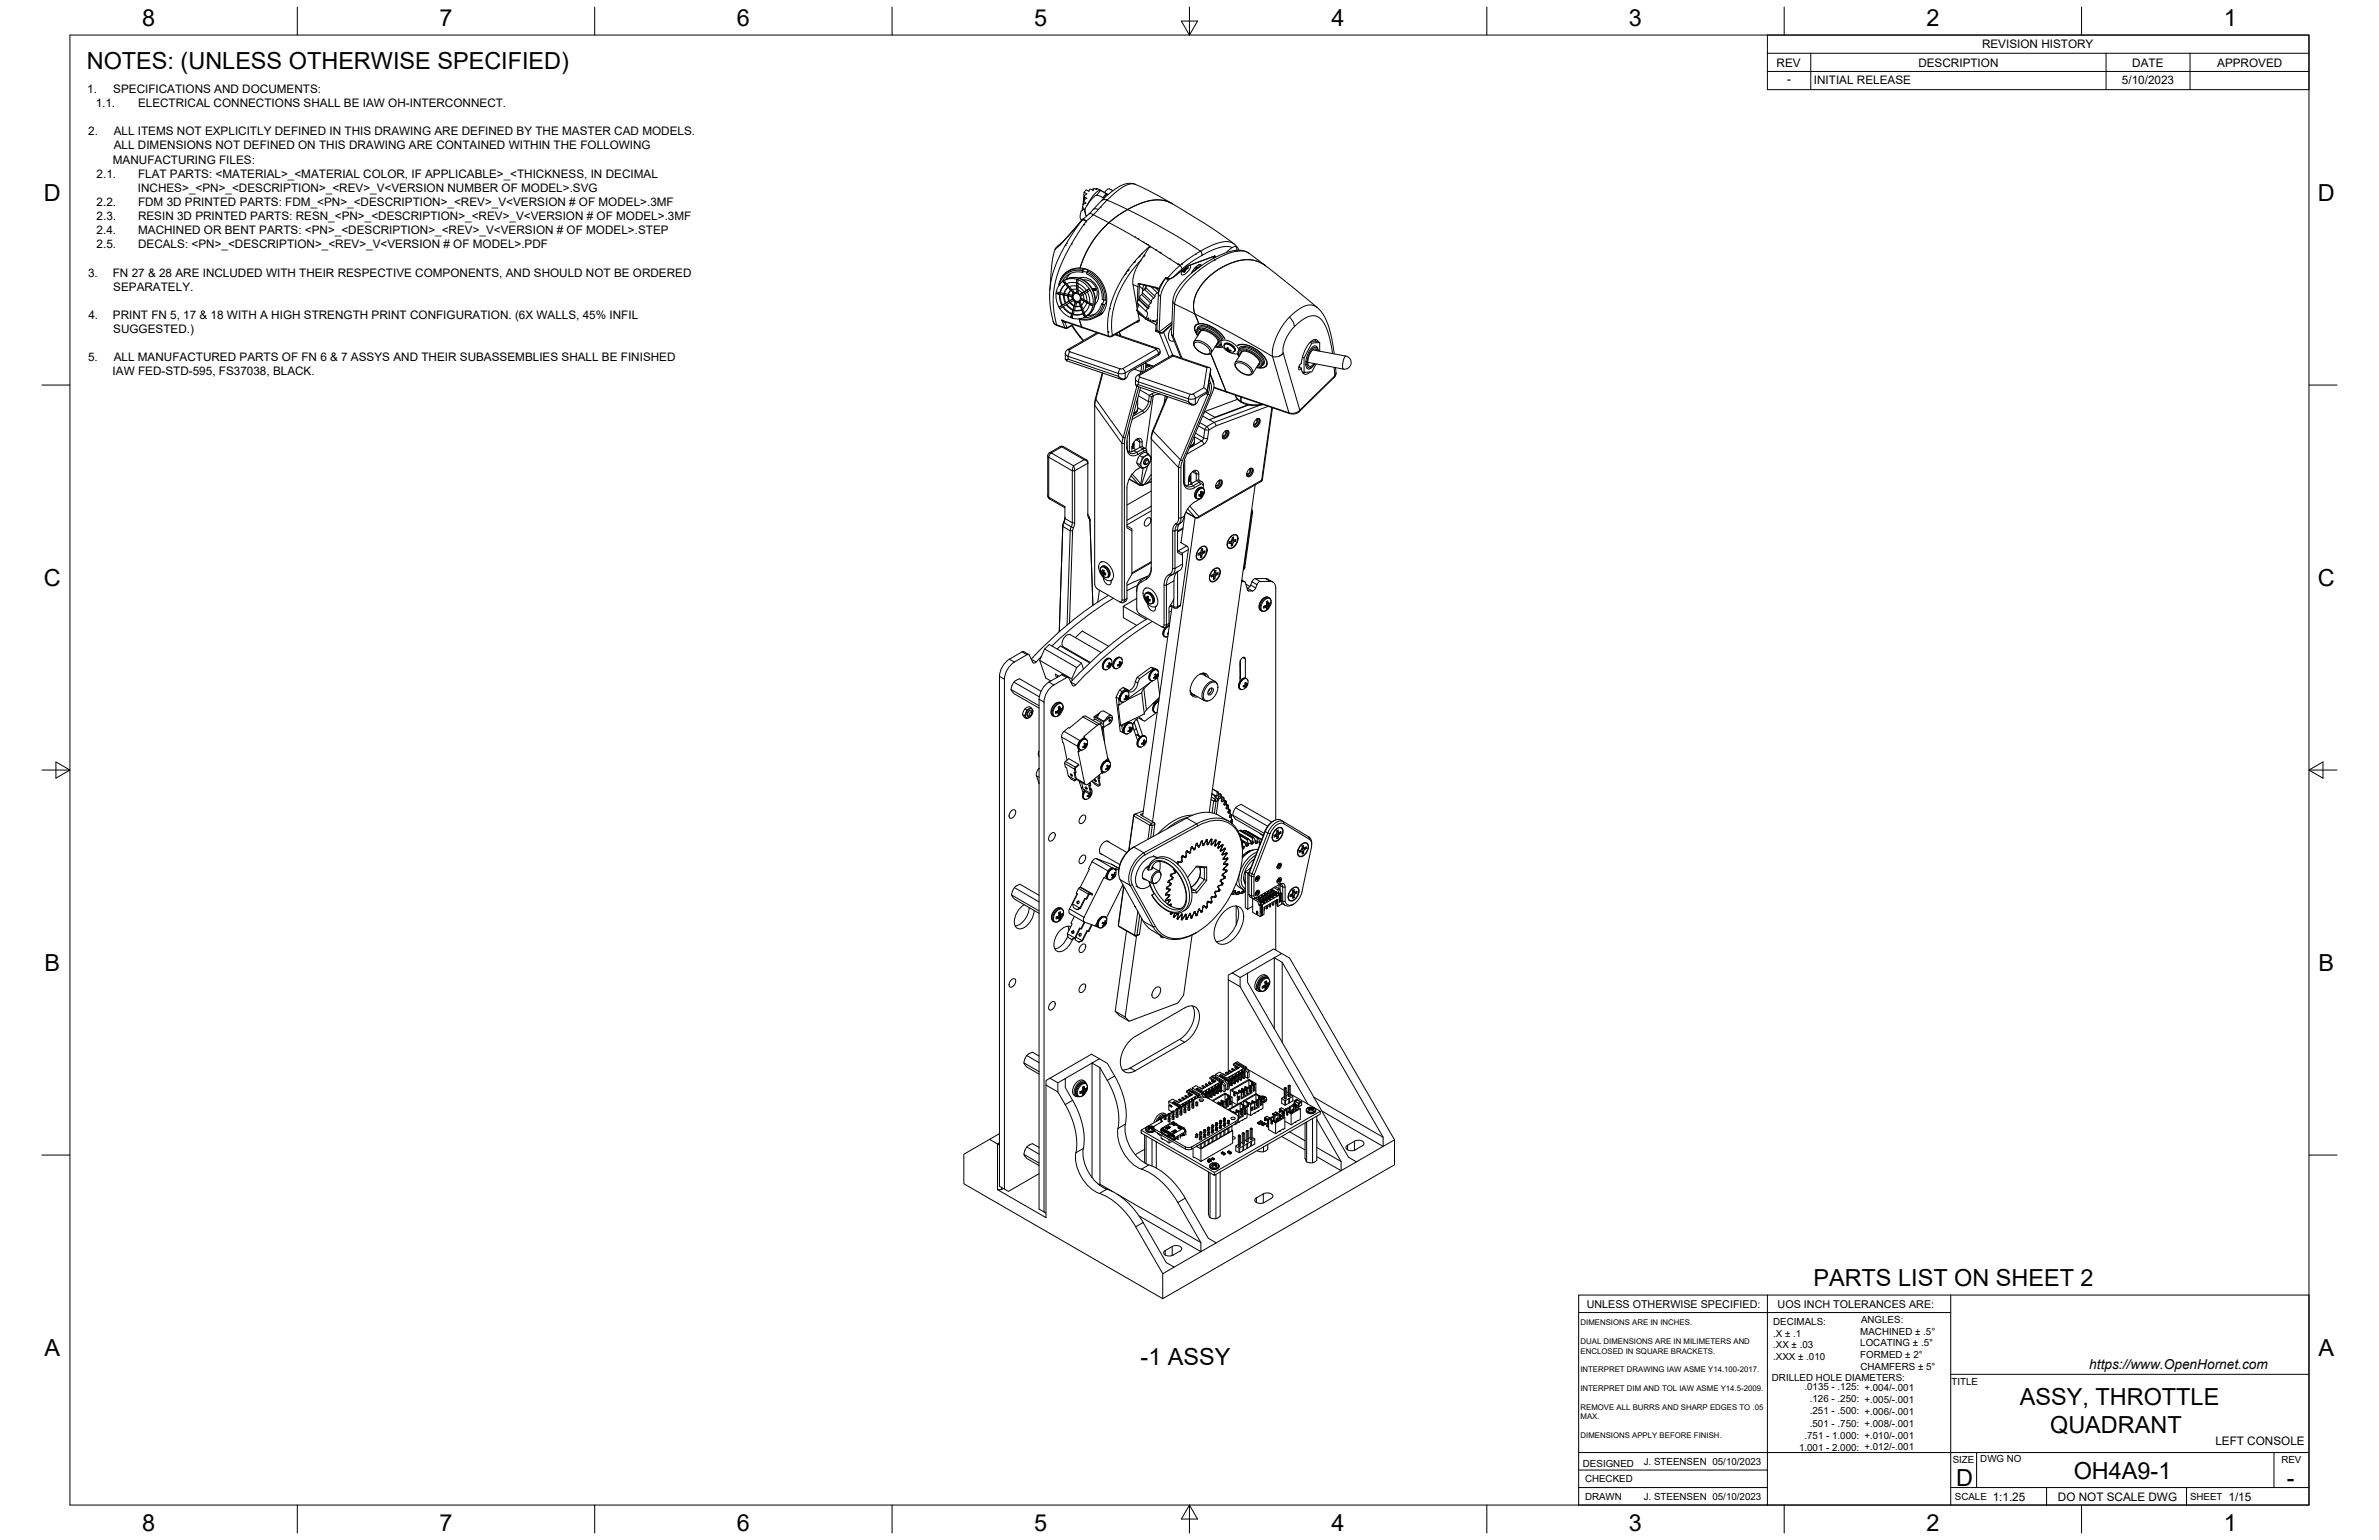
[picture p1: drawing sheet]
<svg xmlns="http://www.w3.org/2000/svg" width="864mm" height="559mm" viewBox="0 0 864 559" stroke-linecap="round" stroke-linejoin="round" font-family="sans-serif">
<defs><g id="words">
<g font-size="8.5">
<text x="51.6" y="9.4">8</text>
<text x="159.5" y="9.4">7</text>
<text x="267.5" y="9.4">6</text>
<text x="375.4" y="9.3">5</text>
<text x="483.4" y="9.4">4</text>
<text x="591.3" y="9.4">3</text>
<text x="699.3" y="9.4">2</text>
<text x="807.2" y="9.4">1</text>
<text x="31.5" y="25">NOTES: (UNLESS OTHERWISE SPECIFIED)</text>
<text x="16" y="72.9">D</text>
<text x="841.4" y="72.9">D</text>
<text x="16" y="212.6">C</text>
<text x="841.4" y="212.6">C</text>
<text x="16.2" y="352.3">B</text>
<text x="841.7" y="352.3">B</text>
<text x="658.3" y="466.6">PARTS LIST ON SHEET 2</text>
<text x="16.2" y="492">A</text>
<text x="414" y="495.4">-1 ASSY</text>
<text x="841.7" y="492">A</text>
<text x="733.2" y="510">ASSY, THROTTLE</text>
<text x="744.2" y="519.8">QUADRANT</text>
<text x="710.1" y="539.1">D</text>
<text x="752.8" y="536.7">OH4A9-1</text>
<text x="830.1" y="539.1">-</text>
<text x="51.6" y="555.5">8</text>
<text x="159.5" y="555.5">7</text>
<text x="267.5" y="555.5">6</text>
<text x="375.4" y="555.4">5</text>
<text x="483.4" y="555.5">4</text>
<text x="591.3" y="555.5">3</text>
<text x="699.3" y="555.5">2</text>
<text x="807.2" y="555.5">1</text>
</g>
<text font-size="5" x="758.4" y="496.8">https://www.OpenHornet.com</text>
<g font-size="4.3">
<text x="719.5" y="17.6">REVISION HISTORY</text>
<text x="644.9" y="24.2">REV</text>
<text x="696.4" y="24.2">DESCRIPTION</text>
<text x="774" y="24.2">DATE</text>
<text x="804.9" y="24.2">APPROVED</text>
<text x="31.7" y="33.7">1.</text>
<text x="41.1" y="33.7">SPECIFICATIONS AND DOCUMENTS:</text>
<text x="648.7" y="30.2">-</text>
<text x="658.5" y="30.6">INITIAL RELEASE</text>
<text x="770.3" y="30.3">5/10/2023</text>
<text x="34.7" y="38.9">1.1.</text>
<text x="50.1" y="38.9">ELECTRICAL CONNECTIONS SHALL BE IAW OH-INTERCONNECT.</text>
<text x="32" y="49.1">2.</text>
<text x="41.3" y="49.1">ALL ITEMS NOT EXPLICITLY DEFINED IN THIS DRAWING ARE DEFINED BY THE MASTER CAD MODELS.</text>
<text x="41" y="59.3">MANUFACTURING FILES:</text>
<text x="41.3" y="54.2">ALL DIMENSIONS NOT DEFINED ON THIS DRAWING ARE CONTAINED WITHIN THE FOLLOWING</text>
<text x="35.1" y="64.5">2.1.</text>
<text x="50.1" y="64.5">FLAT PARTS: &lt;MATERIAL&gt;_&lt;MATERIAL COLOR, IF APPLICABLE&gt;_&lt;THICKNESS, IN DECIMAL</text>
<text x="50" y="69.6">INCHES&gt;_&lt;PN&gt;_&lt;DESCRIPTION&gt;_&lt;REV&gt;_V&lt;VERSION NUMBER OF MODEL&gt;.SVG</text>
<text x="35.1" y="74.7">2.2.</text>
<text x="50.1" y="74.7">FDM 3D PRINTED PARTS: FDM_&lt;PN&gt;_&lt;DESCRIPTION&gt;_&lt;REV&gt;_V&lt;VERSION # OF MODEL&gt;.3MF</text>
<text x="35.1" y="79.9">2.3.</text>
<text x="50.1" y="79.9">RESIN 3D PRINTED PARTS: RESN_&lt;PN&gt;_&lt;DESCRIPTION&gt;_&lt;REV&gt;_V&lt;VERSION # OF MODEL&gt;.3MF</text>
<text x="35.1" y="85">2.4.</text>
<text x="50.1" y="85">MACHINED OR BENT PARTS: &lt;PN&gt;_&lt;DESCRIPTION&gt;_&lt;REV&gt;_V&lt;VERSION # OF MODEL&gt;.STEP</text>
<text x="35.1" y="90.1">2.5.</text>
<text x="50.1" y="90.1">DECALS: &lt;PN&gt;_&lt;DESCRIPTION&gt;_&lt;REV&gt;_V&lt;VERSION # OF MODEL&gt;.PDF</text>
<text x="32" y="100.4">3.</text>
<text x="41" y="100.4">FN 27 &amp; 28 ARE INCLUDED WITH THEIR RESPECTIVE COMPONENTS, AND SHOULD NOT BE ORDERED</text>
<text x="41.1" y="105.5">SEPARATELY.</text>
<text x="32.1" y="115.7">4.</text>
<text x="41" y="115.7">PRINT FN 5, 17 &amp; 18 WITH A HIGH STRENGTH PRINT CONFIGURATION. (6X WALLS, 45% INFIL</text>
<text x="41.1" y="120.8">SUGGESTED.)</text>
<text x="32" y="131">5.</text>
<text x="41.3" y="131">ALL MANUFACTURED PARTS OF FN 6 &amp; 7 ASSYS AND THEIR SUBASSEMBLIES SHALL BE FINISHED</text>
<text x="40.9" y="136.2">IAW FED-STD-595, FS37038, BLACK.</text>
<text x="804.2" y="524.4">LEFT CONSOLE</text>
<text x="723.4" y="544.5">1:1.25</text>
<text x="747" y="544.7">DO NOT SCALE DWG</text>
<text x="809" y="544.5">1/15</text>
</g>
<g font-size="3.9">
<text x="576" y="474.6">UNLESS OTHERWISE SPECIFIED:</text>
<text x="645.3" y="474.7">UOS INCH TOLERANCES ARE:</text>
</g>
<g font-size="3.5">
<text x="643.7" y="485">.X ± .1</text>
<text x="643.7" y="480.8">DECIMALS:</text>
<text x="675.3" y="484.3">MACHINED ± .5°</text>
<text x="675.6" y="480">ANGLES:</text>
<text x="643.7" y="489.3">.XX ± .03</text>
<text x="675.3" y="488.6">LOCATING ± .5°</text>
<text x="643.7" y="493.5">.XXX ± .010</text>
<text x="675.3" y="492.8">FORMED ± 2°</text>
<text x="675.4" y="497.1">CHAMFERS ± 5°</text>
<text x="643.2" y="501.1">DRILLED HOLE DIAMETERS:</text>
<text x="708.4" y="502.7">TITLE</text>
<text x="655" y="504.4">.0135 - .125: +.004/-.001</text>
<text x="657" y="508.8">.126 - .250: +.005/-.001</text>
<text x="657" y="513.2">.251 - .500: +.006/-.001</text>
<text x="657" y="517.7">.501 - .750: +.008/-.001</text>
<text x="653.1" y="526.5">1.001 - 2.000: +.012/-.001</text>
<text x="655" y="522.1">.751 - 1.000: +.010/-.001</text>
<text x="574.6" y="532.3">DESIGNED</text>
<text x="596.7" y="531.6">J. STEENSEN 05/10/2023</text>
<text x="708.9" y="530.9">SIZE</text>
<text x="718.9" y="530.5">DWG NO</text>
<text x="828.2" y="530.9">REV</text>
<text x="575.4" y="537.9">CHECKED</text>
<text x="575.4" y="544.3">DRAWN</text>
<text x="596.7" y="544.3">J. STEENSEN 05/10/2023</text>
<text x="709.6" y="544.2">SCALE</text>
<text x="795" y="544.2">SHEET</text>
</g>
<g font-size="2.8">
<text x="573.7" y="480.9">DIMENSIONS ARE IN INCHES.</text>
<text x="573.7" y="487.7">DUAL DIMENSIONS ARE IN MILIMETERS AND</text>
<text x="573.7" y="491.1">ENCLOSED IN SQUARE BRACKETS.</text>
<text x="573.7" y="497.9">INTERPRET DRAWING IAW ASME Y14.100-2017.</text>
<text x="573.7" y="504.7">INTERPRET DIM AND TOL IAW ASME Y14.5-2009.</text>
<text x="573.7" y="511.6">REMOVE ALL BURRS AND SHARP EDGES TO .05</text>
<text x="573.7" y="514.9">MAX.</text>
<text x="573.7" y="521.8">DIMENSIONS APPLY BEFORE FINISH.</text>
</g>
</g></defs>
<!-- layer: Visible -->
<g fill="none" stroke="#000" stroke-width=".36">
<path d="M392.7 79.9l-7.5 8.4M392.7 79.9l-8 9.1M392.8 79.9h.1M393 75l.5 .9M393.2 74.2l-.3 2.1M393.5 73.1l.7 .6-1 .5M393.5 69.8l1 .6M393.6 75.9a2.41 2.41 0 0 0-1.5 2.3l.1 1.1 .6 .5M393.6 72.4l-.2 1.7M393.6 72.4l.1-1.5-.2 1.9M393.7 71.5l.8 .4-.9 .5M393.8 76l.3 2"/>
<path d="M394.1 78.1l.5 .2M394.5 70.4l-.8 .5M396.8 68.5v.6l-.8-.5-.5 .1-.2 .7-1-.5-.8 .9-.4 4.6M397.9 68.7v-.3h.4l1 .5M397.9 68.4l.3 .4-1-.4-.4 .1-.1 .6M398 70.8l2.3 .9M398 70.8a10.6 10.6 0 0 0-4.2 5.9l.3 1.4M398.1 70.8l1.4-1.7 2.1 1.1-1.3 1.5 .4 .3M398.5 76.2h.1M399.1 68.8l.2 .1M399.2 68.9l3.1 1.7M399.5 75.2h.1"/>
<path d="M399.5 69.1a7.1 7.1 0 0 0-4.3 4.3l-.7 1.3M401.6 70.2l.2 .2M401.6 72.5h.1M401.7 72.5h.1M402.2 70.7l-.4-.3-1.2 1.5M404 69.2a1.74 1.74 0 0 0-1.7-.6 1.74 1.74 0 0 0-1.3 1.2M425.6 74l-2.1-1-2.2-.4-4.1 .3-5.6 1.9-5.3 3.1-4.6 3.7-4 4.5-3.3 5.4-2.4 5.8M425.6 74l-10-5.5a10.6 10.6 0 0 0-5.6-2l-2.7 .7-3.4 2-3.2 2.8-5 5.2-3 2.7M425.6 74l12.8 7.8 9.6 6.7M385.2 88.2l-1.5 1.3-.7 1-1.2 5.6-.8 12.1 .4 4.4 1 4.1M387.1 88.3h.1M388.7 99.2l-1.8 2.2"/>
<path d="M388.9 88.5h.1M389 97.7l-.1 .1M389.1 97.7l-1.5 .9M392 97.3a7.2 7.2 0 0 0-7 4M392 97.3l3.2 .7 2.4 1.6 1.9 2.1 1.6 3.1 .6 3.2-.2 3.1-.6 1.4-.8 1.2-2.1 1.2M392.9 98.8a6.4 6.4 0 0 0-7.4 3.5M393 98.3a6.9 6.9 0 0 0-8.5 5.1M393.2 97.8l1.2-.1 .5 .5-.3 .6-.7-.2-1 .2zM393.2 97.8a7.2 7.2 0 0 0-8.9 5.4l.2 .2M393.3 81.6h.1M393.4 81.4h.1M394.1 80.6h.1"/>
<path d="M394.6 98.8l-.1 .6a10 10 0 0 1 5.6 9.3l.6 .2M394.6 98.8a10.6 10.6 0 0 1 6.1 10.1M394.8 98.3a11.1 11.1 0 0 1 6.4 10.6M408.2 99.9l4.3-5.8 4.9-4.8-4.4 7.1-1 2.1-.7 2.3-.1 2.1 1.7 9.2M408.3 99.6h.1M409 98.6h.1M409.1 98.4h.1M409.3 98.1h.1M409.4 98h.1M409.5 97.9h.1M411.6 95.3h.1M411.8 95h.1"/>
<path d="M411.9 86h.1M413 86.6h.1M413.4 93.2h.1M413.7 92.9h.1M414.4 94.1h.1M414.4 92.1h.1M415 87.8h.1M415.1 93.1h.1M415.3 92.7h.1M415.9 88.3h.1M416.4 88.7h.1M416.5 88.8h.1"/>
<path d="M417.2 89.7h.1M417.2 89.6h.1M417.3 89.5h.1M419.4 90.6h.1M419.7 90.8h.1M420.9 91.5h.1M421.2 91.7h.1M424.5 93.9h.1M426.8 95.3h.1M426.9 95.4h.1M427.1 95.5h.1M427.5 95.8h.1"/>
<path d="M427.9 96h.1M428.9 95.9h.1M429 95.8h.1M429.4 98.1l.2 .3M429.6 98l.3 .3M429.8 97.9l.2 .6M429.8 97.9l.5 .4M430.1 98.5l-.3 .1M430.1 97.6l.4 .3M430.2 98.6l-.4 .2M430.3 98.3l-.3 .2M430.3 97.2l-1 1.2-.1 .2 .7-.3-.2 .5"/>
<path d="M430.4 97.2l-.1 .1M430.4 97.2l.2 .1M430.4 97.2l.4 .5M430.4 97.1l.3 .2M430.5 97l.2 .2M430.7 96.9v.4l.6-.2M430.8 97.3h.3M431.1 97.3l-.8 1M431.1 97.2v.1M431.3 97l-.1 .4M431.8 96.3l.3 .1a3.5 3.5 0 0 1-3.1 3.3l-.1-.8 .8-1.2M432.8 98.7v.1"/>
<path d="M432.9 98.5l-.2 .5M433.3 98.4v.1M433.5 98.2l.1 .1M433.9 98v.1M434.1 97.6l.1 .2M434.1 97.2l-.1 .5-.7 .7M434.1 97.3l.4 .3M434.3 97l.5 .3M434.4 97l.2 .1M434.6 96.8l-.5 .3M434.6 96.8l.1 .4 .7-.3M435 96.2l.7-.1 .2 .4"/>
<path d="M435.1 97h.1M435.2 97h.1M435.2 98.1h.1M435.2 96.9v.1M435.4 96.1h-.2M435.8 91.1l-3.8 2.4-3.3 2.5-3 2.7-1.9 2.3M436.1 96.4l-.1-.3a3.5 3.5 0 0 0-3.2 2.5l-.1 .4M436.3 92.7l-5.1 3.3-5.1 4.5M440.5 94.6h.1M440.5 93.1v.6M440.9 93l-9.6 3.5-6.1 4.5-1.1 .2-.9-.5-1.8 2.5-.7 1.5 .3 .1M444.5 92.5h.1"/>
<path d="M448 88.5l1.8 2.3M448.8 91.1h.1M448.9 90.8l-.2-1.1-.5-.3-1.6 .9-1.4 1.4M449.9 91h.1M453.4 91.9l-1.7-.8-2.8-.3-3.1 .6-3.4 1.4-4.2 2.2-4.7 3.3-3.2 2.9-2.6 3.1-1.3 2.3-.6 2.3-.5 12.2 3.4 8.8M453.4 91.9l-1.9-.8-2.8 .1-3.6 1.1-4.4 2.1M453.4 91.9l6 4.5M459.4 96.4l-1.9-1.1-2.4-.9-2-.2-2.6 .2-2.3 .6-3.3 1.3-3 1.7-2.6 2.1-3.8 4.2-1.3 2.3-.6 1.9-.3 2.1v1.7l1.9 5.2M459.4 96.4l15.3 12.3 3.9 3.3 1.2 1.4 1.5 2.6 1.2 3.1 1 3.9 .8 5.4M382.3 116.7l.5 .7 1 .7M382.4 116.7l.4 .8 .7 .5 3.3 1.2 .7-.2 2.2-1.2M383.4 106.4l1.5 .3-.3 .2z"/>
<path d="M383.5 105.9l1.4 .3M383.5 105.9a8.4 8.4 0 0 0 1.3 6.1M384.4 111.5l1.3-.8zM384.5 103.4h.1M384.6 106.9l.2 2.3 .7 1.6M384.8 112a8.2 8.2 0 0 0 4.5 3.5M384.9 106.7l4.4 .9M384.9 106.7l1.2 .4 .2-.1M384.9 106.7l.1 2.3 .7 1.7M384.9 106.2l1.5 .2M385.8 111.4l-1.1 .6M385.8 111.4l1.6 1.7 1.5 .9"/>
<path d="M386 111.2l-.2 .2M386 111.2l1.7 1.8 1.5 .8M386.1 107.1l.1 1.5 .5 1.5M386.1 101.9l1.6-.9 1.3-.3 2.7 .2 2.8 1.5 1.8 2 1.1 2.9 .1 3.1-1.2 2.7-2.3 1.8M386.3 107l1.3 .4 .2-.1M386.3 107l.1 1.5 .6 1.4M386.4 101.8l.7 1.2 1.7-.5 1.9 .2M386.4 101.8a5.8 5.8 0 0 0-2.9 4.1M386.4 116.7l16.7 5.5 9.9-5.5M386.4 106.4l1.3 .5 .2-.2M386.7 103.3l-1.3 1.3-.7 1.7M386.9 103.1l2.9 3.3"/>
<path d="M386.9 103.1l-1-1.1 .8 1.3M386.9 103.1l.7 1.2 .3-.1M386.9 103.1l-.2 .2M386.9 103.1l-1.2 1.3-.7 1.8M387 109.9l-1.3 .8M387.1 110.6l-1.1 .6M387.1 110.6l1 1.1 1.3 .8M387.3 110.5l-.2 .1M387.3 110.4l1 1.2 1.3 .8M387.3 102.9l.8 1.2 1.2-.4 1.4 .1M387.6 107.4l.4 1.9M387.6 104.3l-.9 1-.5 1.3"/>
<path d="M387.8 107.3l1.3 .4M387.8 107.3l.4 1.9M387.9 104.2l.7 1.2 .2-.1M387.9 104.2l-.9 .9-.6 1.3M387.9 106.7l1.3 .4M388.2 109.2l-1.2 .7M388.3 109.8l-1 .7M388.3 103.9l.8 1.2 1.7-.1M388.3 109.8l1.5 1.3M388.6 109.7l-.3 .1M388.6 109.7l1.5 1.2M388.6 105.4l-.9 1.4"/>
<path d="M388.8 105.3l.8 1.2 .2-.1M388.8 105.3l-.9 1.4M388.9 114l.3-.2-.5 1.5zM389 118.2l4.2 5.4M389.1 107.7l.2 .8M389.2 107.1l.2-.1-.1 .5M389.3 108.5l.2-.1-3.8 2.3M389.3 108.5l-1.1 .7M389.3 105.1l.7 1.1h.8M389.3 107.6l-.2 .1M389.5 114.2l-.2 1.3M389.6 106.5l-.4 .6"/>
<path d="M389.6 112.4l-.2 .1-.2 1.3M389.6 109.1l-1 .6M389.6 109.1l.7 .5M389.7 114l-.2 .2M389.8 108.9l-.2 .2M389.8 111.1l-.2 1.3M389.8 106.3l.2-.1-.7 1.3 .4 1.3 1 .8 1.3-.1M390 110.9l-.2 .2M390.1 112.6l-.2 .1-.2 1.3M390.2 109.6l-.2 1.3M390.3 111.3l-.2 1.3M390.5 109.5l-1.3 4.3"/>
<path d="M390.5 109.5l-.3 .1M390.5 109.5l.5 .1-.2 .2M390.6 111.1l-.3 .2M390.7 103.8l.2-.1-.1 1.3M390.8 105l.2-.1-.2 1.3M390.8 109.8l-.2 1.3M390.9 102.5l.1 3.5M390.9 102.5v-1.1l-.2 1.3M390.9 102.5l-.2 .2M390.9 102.5l-.2 1.3M391 106l-.2 .2M391 106l.4 .1"/>
<path d="M391.4 102.9l-.1 1.1 1.2 .8 1.1 1.1 .2-.1M391.4 101.5l-.2 1.3 1.6 .9 1.6 1.7M391.4 101.5a6.1 6.1 0 0 0-5 .3M391.4 101.5a8.7 8.7 0 0 1 5.4 8.9M391.5 104.1l-.2 1.1 1.5 1.2 .2-.1M391.5 105.3l-.2 1.1 .7 .5M391.6 109.7l-.8 .1M391.7 100.9a5.9 5.9 0 0 1 6.3 2.7 5.9 5.9 0 0 1-.5 6.9M391.7 115.7l1.3 3.2M391.8 109.6l1.5 4.1-.2 .1 .7 1.3-.5-1.4M391.8 109.6l-.3 .1 .8 1.3M392 109.5l.7 1.2"/>
<path d="M392 109.5l-.2 .1M392 111.1l.8 1.2M392.1 111.1l-1.7 .1M392.2 106.8l.3 .5M392.2 106.8l-.2 .1M392.3 111l-.3 .1M392.3 111l-1.7 .1M392.4 108.8l.2-.1 3.1 1.7M392.4 108.8l1.2 .4-.2 .2M392.4 108.8l-.4 .7M392.6 112.5l.7 1.2M392.6 112.5l-1.3 .3-1.4-.1"/>
<path d="M392.7 108.3l-.1 .4M392.8 112.3l-.2 .2M392.8 112.3l-1.3 .4-1.3-.2M393 112.2l.7 1.2M393.1 113.8l-1.7 .5-1.9-.2M393.1 106.9l.4 1.9 1 .4M393.3 113.7l-1.7 .5-1.9-.2M393.3 101.6a4.7 4.7 0 0 1 4.3 7.1M393.4 109.4l2.3 1M393.4 109.4l-.9 1.4 .7 1.2M393.9 106.4l.5 1.5 .1 1.5 1.1 .3M394.3 114.8a5.8 5.8 0 0 1-5 .7"/>
<path d="M394.4 109.9l-.5 1.3-.9 1M394.6 105.3l-2.4 1.5M394.6 105.3l.8-.5-1 .7M394.6 105.3l-2.6 1.6M394.6 105.3l-.2 .2M394.7 106l-2.4 1.4 .2 .9 1 .3M394.7 106l.7 1.6 .2 2.4M395.5 110.5l.2-.1 1 .5zM395.5 110.5l-.7 1.8-1.3 1.3 .8 1.2M395.5 110l1.3 .4M395.7 105.3l-1 .7M396.5 104.7h.9l.3 .3"/>
<path d="M396.5 104.8h1.1M396.7 105.3l1 .1h-.9M396.8 110.4a6.1 6.1 0 0 1-2.5 4.4M397.5 105.4h.1M397.6 113.9l-2.8 .5M397.7 105v.4M397.8 105h-1.2M399.5 114l-1.9 1.1M399.7 114.1l-.8 .3M399.9 110.4l.5 .1M399.9 110.4a6.4 6.4 0 0 1-6.6 4.9M399.9 113.9l-.7 .3"/>
<path d="M400.1 113.6l-.6 .4M400.3 113.5l-.8 .5M400.4 110.5l.5 .1M400.4 110.5a6.9 6.9 0 0 1-8.5 5.2 5 5 0 0 0 4.4 .1 7.2 7.2 0 0 0 4.7-5.3M400.7 108.9l-.2 .8-.6 .7M400.7 108.9h.5M401.2 108.9h.3l.1 .5-.7 1.2M402.8 112.1h.1M402.8 112h.1M403.3 110.2h.1M406.8 102.1h.1M412.8 109.9l3.3 3.1"/>
<path d="M412.8 109.9l-.1 1.6M413 113.1l.6 3.2-.6 .6M413.2 110.3l.1 .6-.6 1.8 3.2 3.2M413.2 102.9l7.5 1.9M413.2 102.9l-.4 6.6M413.2 102.9h.1M413.5 102.9h.1M413.7 108.8l-.7 .4-.2 .6M413.7 108.8l3.2 3.1M413.8 103.1l-.4 5.8M413.8 103h.1M413.9 108.2l-.2 .5"/>
<path d="M414.5 106.9l-.7 .6-.1 .5 3.3 3.2M414.5 106.9l3.2 3.1M414.7 106.2l3.3 3.2M414.7 106.3v.2M414.8 106.3l-.3 .6M415.3 103.4l-.5 1.2-.1 1.3M415.4 103.3h.1M415.5 105.1l3.3 3.1M415.5 105.1l-.6 .6-.2 .5M415.6 104.9h.1M415.9 104.4l3.3 3.1M416.2 103.6l-.6 1.3"/>
<path d="M416.2 103.7l-.7 1.3M416.2 115.8l.6 .6M416.3 103.5h.1M416.4 103.5h.1M416.7 115.4l.3 .3M416.9 111.9a.87 .87 0 0 0-.7 .6 .87 .87 0 0 0 .3 1v.8l-.6 1.5 .9-.4 .2 .3M417 115.7l-.2 .7 1-.2v.6l.7-.5M417.2 116.3l.5 .4M417.5 103.8h.1M417.8 104l2.4 2.3M418.8 108.2a1.29 1.29 0 0 0-.8 1.4l-.3 .4a.96 .96 0 0 0-.6 1.4l-.2 .5M418.9 116.3h-.4l.3 .4"/>
<path d="M419.2 104.2h.1M419.5 104.5l1.2 1.1M419.8 116.2l-.8 .6-.1-.5M420 116.1l.1 .1M420.1 117.3l-.5 .5v2.4l.4-.5M420.1 116.1l-.3 .1M420.2 106.3l-.8 .6-.6 1.3M420.5 106.8l-.6 12.9 .9 .8 4.6-3.6M420.7 105.7l-.5 .6M420.9 105.1l-.2 .5M423.2 100.9l.8 .8M423.2 100.9a12.2 12.2 0 0 0-2.7 5.9"/>
<path d="M423.2 100.9h.1M423.4 100.8h.1M424 101.7a12.2 12.2 0 0 0-2.7 5.9l-.5 12.9M424.7 101.2l-.7 .5M424.9 101h.1M425.4 118.7a3.7 3.7 0 0 0-.5 4.9l1.3 .1M434.3 117.8l-.3 .5M434.8 119.2l-.5 1.3 .5 1.4M436.4 119.9l-.7 .3-.3 .6M436.9 115.5h.1M386.7 130.3h1l-.6 .6M386.7 130.4l.4 .5"/>
<path d="M387.1 130.9l20.1 6.8M398.3 120.7l-10.9 6.3-.6 .9-.1 2.4M400.1 135.3l-2.7 10.9v65.8l.4 1.2 .6 .5 7.9 4.6a1.01 1.01 0 0 0 1.2 .5 1.01 1.01 0 0 0 .7-1.1M400.3 135.4l-2.5 9.5M402.2 120.3h.1M405 121.2l15.6 5.4M406.3 120.5l.5 1.4M412.2 139.6l.4 .5M414.3 132.5v1.2l-.4 1.9M414.9 132.1l.2 1.1-.3 1.9M415.9 132l-.1-.4 .2 1.4-.4 1.6M415.9 132.1l2.6 .9"/>
<path d="M417.5 132.6l-1.5 .4M417.8 132.7l-1.9 .7M419.8 126.6h.9l.4 .7a1.36 1.36 0 0 1-.6 1.6l-10.1 5.9-1.8 2.6h-1.2l-1.4-.9 1.2 1.2 .6 .1 .8-.4M425.9 128.9l-.1 .3-.4-.2-12.6 7.2-.6 1.2v2.2h1l-.6 .5M425.9 128.9l13.1 4.5M425.9 128.9h-.5M434.4 121.1a1.98 1.98 0 0 1-.7-2.3 1.98 1.98 0 0 1 2-1.3 11.4 11.4 0 0 1 8.8 5.5M434.5 121.4a2.91 2.91 0 0 1-.4-3.5 7.1 7.1 0 0 1 7 1.4l2.4 2 1.1 1.6M435.1 121.4a1.41 1.41 0 0 1 .6-1.5 1.41 1.41 0 0 1 1.6 .1 6.4 6.4 0 0 1 5 4.5l-.4 .7-.5 .2M435.9 120.1l-2.7 4.6 .6 1.4 1.6 1.5 2.1 .9h1.7l3-4.4M435.9 120v.1M438.1 133.4l1.1 .1 .3 .9-1.3 8.2"/>
<path d="M438.7 139.2l.3 1.6-.3 1.8-10.2 24.3M439 137.7l.8 2.4-.3 2.4-10.7 26.1-.1 19.9-.5 1.3-.6 .5M439.3 135.9l1.3 3.5-.1 1.8-10.4 25.3-.5 2.1v6a2.45 2.45 0 0 0 1.2 2.6 2.45 2.45 0 0 0 2.8-.2l2.5-1.4 .5 .1 .2 .6M439.3 135.6l1.3 3.8M439.5 128.2l5.8 14.1M442.2 123.6v.7l-.5 .5M442.2 124.1h.1M443.3 124.9a6.2 6.2 0 0 0 6.1 3.4M443.3 124.9l-.9 .9-1.4 .1M443.4 123.7a4.5 4.5 0 0 1 5 1.4l1.4 1.8M443.8 125.8l-1.9 .1M443.9 125.9h-2.3"/>
<path d="M444.6 124.8l.5-.3h.7l1.7 .9 .9 1.2-.2 .9a2.54 2.54 0 0 1-3.8-2.5zM445 126.8l.3 .3M445.1 126.7l-.1 .1M445.3 127.1l.3 .1M445.4 126.8l-.5-.3 .1 .3M445.4 126.6v.2M445.7 126.3l-.3 .3M445.7 127.4l.3 .2M445.7 126.3v.1M445.8 126.3l-.4-.1 .1 .4M445.8 126.4l-.5 .7M445.8 126.3l-.4 .5"/>
<path d="M445.8 126.3v.4M445.8 126.8l.4 .3M445.9 126.8l-.3 .4M446 127l-.3 .4-.1-.2M446.1 127.4l.2 .3-.3-.1M446.2 127.1l-.2 .5M446.2 127l.6 .1 .1 .2h-.5M446.3 127.1l-.1 .3 .2-.1M446.5 127.1l-.2 .3M448.6 121.7h.1M449.1 128.4l.4 .5M449.2 128.3l.2 .3"/>
<path d="M449.3 125.3a8.6 8.6 0 0 1 8.3 2.7 4.8 4.8 0 0 1 2.3 4.5 2.78 2.78 0 0 1-3.4 .9M449.4 125.4a7.9 7.9 0 0 1 7.4 2 5.6 5.6 0 0 1 3 5 2.28 2.28 0 0 1-2.9 1M449.4 122.2h.1M449.5 125.2h.1M449.7 126.9l-.4 1.2 .4 1.3M450.1 128.9a1.41 1.41 0 0 1 .6-1.5 1.41 1.41 0 0 1 1.6 .1 6.4 6.4 0 0 1 5 4.5l-.4 .7-.5 .2M450.9 127.6l-2.7 4.5 .7 1.7 1.6 1.4 2.1 .9 1.7-.2 2.9-4.3M450.9 127.5v.1M451.4 127.4l-.7 .3-.2 .6M457.2 131.1v.7l-.5 .6M457.2 131.6h.1M458.4 132.2l-1 1.1-1.4 .1"/>
<path d="M460 132.1l-.4 .6M462 126.8h.1M462 126.6h.1M465.8 128.1l-1.7 1.2h-2.2M471.5 133.3l.9 .3M471.8 132.5v.9M472.4 133.6a1.79 1.79 0 0 0 1 2.1 1.79 1.79 0 0 0 2.2-.7M472.7 134.9l.7 .2M472.8 129.6l.6 .3M473.9 135.1l-.8 .3M474 132.2l.4 .1M474 131.2l.4-.1 .1 .3"/>
<path d="M474.5 132.1l-.1 .2-.4 .1M474.5 131.4v.7M474.5 131.4a6.8 6.8 0 0 1 2.8-5.4l.7 .2 .5 1.1a1.34 1.34 0 0 0-.8-1.8 1.34 1.34 0 0 0-1.7 .9 8.2 8.2 0 0 0-1.7 7 1.09 1.09 0 0 0 1.9-.1l1-1.2M475.6 124.2l.6 .3M476 123.8h1.6l1.5 .5M476 133.4l-.4 .2M476.5 127l12 2.2a2.4 2.4 0 0 1 2 2.8 2.4 2.4 0 0 1-2.9 1.9l-12.9-2.4M477.2 123.2l.4 .6M477.2 132l-.7 .9a1.12 1.12 0 0 1-1.4 .6 1.12 1.12 0 0 1-.6-1.5M478 127.2l-.5-.6a4.2 4.2 0 0 0-2.6 3.8l-.1 1.3a1.03 1.03 0 0 0 .9 1.3l1.2-1.1M478.1 126.2l.2 .5M478.7 124.1a1.62 1.62 0 0 0-1.4-.9 1.62 1.62 0 0 0-1.5 .8 13.7 13.7 0 0 0-3.4 7.9 1.59 1.59 0 0 0-.7 2.3l.7-.6"/>
<path d="M479.1 127.4v-3.1l-2.9 .2-2.8 5.4v5.2l2.8-.2 1.6-2.8M484.8 133.4l.2 2-.5 1.4-12.9 12.7-1.6 .7-1.8-.1-22.9-7.8M397.7 144.6l.1 .3M397.8 144.9l-.4 2.1M407.7 158.8l-.4 2.1M407.7 158.8l.7 .1M409.1 159.9v2.5M410 155.9v8.1M412.5 159.4a.83 .83 0 0 1 .9 .1 .83 .83 0 0 1 .4 .9l-.1 1.9M412.6 140.1l20.1 6.9M412.7 140.1l-5 18.7M412.9 148.7l-.3 .7-1.1 .8"/>
<path d="M413 144.9l-.1 3.7-.4 .7-.9 .6 .3-.2M413 144.6l-.3 1.1M413 148.4l-.3 1.1-1.2 .8M413.4 140.4l-5.2 19.9v57.4M413.8 141.5l3.4 1.9 2.2-1M414 140.6l-4.6 17.4-.3 2.4a5.2 5.2 0 0 0 .9 4.6 2.58 2.58 0 0 0 3.1-.1l2.5-1.4 .5 .1 .2 .6M414.8 149l-3.6 2M418 144l-.8-.6-.6 3.4-1 1.5-.8 .7M418.2 142.9l.4 .7M418.5 156.2l.1 .3M418.6 143.6l-.6 .4a6.5 6.5 0 0 1-2.8 5.7l-4.2 2.5M418.7 156.5l-.8 2.8"/>
<path d="M421.2 143l-1.4 .2-1.2 .4M423.2 143.7l.4 .3M423.6 143.9l-5.3 12.8-.4 1.8v47.9l-.6 2.5-1.1 1.2M423.9 144l-5.3 12.5M433.6 158.1v2.4l-.6 .7-1 .6 .5-.2M436.6 151l4.4 2.5 .4 1M437 140.7l1 .7 .2 .7M437.4 149.3l3.6 2.1M438.2 142.1v.5l-2.6 1.6-1.5 2.4h-1.3l-1.3-.8 1.1 1.1 .6 .1 .8-.4M440.6 140.7l4.7 1.6M444.2 158.2h.1M444.6 156.6a.88 .88 0 0 1 1.5 0 2.26 2.26 0 0 1-1.9 2.7 1.64 1.64 0 0 1 .4-2.7z"/>
<path d="M444.8 156.4a1.06 1.06 0 0 1 .2 1.3 1.06 1.06 0 0 1-1.3 .5M444.8 156.4a1.31 1.31 0 0 1-1 1.9M445 156.8v.1M445.1 156.2a1.25 1.25 0 0 1 0 2.3l-.9 .4-.5-.3M445.7 156.2a2.15 2.15 0 0 1-1.7 2.9M448.4 143.4l1 1.7 1.2 .9 1.5 .7 3.1 .5 3.4-.4M449.2 144.9l-11.8 4.4-.4 .5M450.5 144.1v1.6M450.5 145.7l.1 .3M453 146.9l-12.2 4.7M453.3 147l-14.3 5.3M455 153.9a1.08 1.08 0 0 0 1.3-.4 1.08 1.08 0 0 0-.2-1.4 1.31 1.31 0 0 1-1 1.9"/>
<path d="M455.5 153.9h.1M455.9 152.3a.88 .88 0 0 1 1.5 0 2.26 2.26 0 0 1-1.9 2.7 1.64 1.64 0 0 1 .4-2.7zM456.3 152.5v.1M456.4 151.9a1.25 1.25 0 0 1 0 2.3l-.9 .4-.5-.3M457 151.9a2.15 2.15 0 0 1-1.7 2.9M461.9 148l-3.9 26.5-23.3 13.5-.7-.1-3.5-2M380.3 165.4v14.5M380.3 165.4l.7-1.1 4.5-2.4 9 5M380.3 179.9l.7 1.1 5.6 3.2M389.3 170.8v18.9l-.8 2.9-1.2 34.2M389.3 170.8l.4-1.8 .4 1.8v18.9l-.4 1.8M394.9 168.1l-.6-1-.8-.3 .8 .1 .6 .7v19.3"/>
<path d="M407.3 160.9v56.8l-.2 .6h-.8M407.3 160.9h.9M409.1 162a2.19 2.19 0 0 0 1.1 2.4 2.19 2.19 0 0 0 2.5-.3M409.9 173.8l3.7 2.2M410.6 172.6l2.7 3.2M410.9 162.1h.1M411 172l3.2 3.6M411.2 161.2l-.3 1M411.2 162.5l1.1 .7M411.2 162.4l.2 .2M411.4 160.7l.2 1.1-.7 1M411.7 160.3v2.5"/>
<path d="M412.6 168l1.1 .6M412.7 164.1l2.2-1.2a.88 .88 0 0 1 1-.1 .88 .88 0 0 1 .4 .9v.7M413.3 175.8h.1M413.4 175.8l.7-.2 .4 .2M413.4 175.8l.7 .4 .7-.1M413.7 165.3l1 .6M414 169.6a8.9 8.9 0 0 0-4.9 7.5v14.4l1.8 1.1v15.8l-1.8 3.1v6l-.2 .5-1.2 .7M414.3 169.4l.4 .6 1.2-.5M414.3 167.3l-.2 .5a.93 .93 0 0 0 .2 1.6M414.4 169.4l.8 .3 .7-.2M414.4 167.3l-.3 .9 .3 1.2M414.5 175.8l-.6 .3"/>
<path d="M414.6 162.1v-1.7a1.22 1.22 0 0 0-.8-1.4 1.22 1.22 0 0 0-1.5 .6l-1.2 1.8-.2 2.5M414.7 165.9l-.4 1.4M414.9 176h-.1M415.4 175.8h-.9M415.4 175.8l-.6 .2M415.9 162.8l-1.5-.7-3.1 1.7-1.6 .2M415.9 165.4l-1.2 .5M415.9 165.3a1.23 1.23 0 0 1 1.6 .2 1.23 1.23 0 0 1 .1 1.6l-.6 1.4-1.1 1M415.9 165.3l-1 1-.5 1M416.1 175.5l-.7 .3M416.1 167.2l.5-.3a.76 .76 0 0 1 .2 1 .76 .76 0 0 1-1 .4zM416.3 168.4l-.2 .1"/>
<path d="M416.4 166.5l.3 .1M416.6 175.2l-.5 .3M416.6 175.2l-1.2 .6M416.7 166.6a1.14 1.14 0 0 0-1.4 .5 1.14 1.14 0 0 0 .2 1.4l-.2-.1M416.8 164.7l-1-.6-.4 .1-1.3 .7-1 1.3a2.2 2.2 0 0 0 .6 3.2l1 .6M416.8 164.7l.4 .4a1.95 1.95 0 0 1 0 2.9l-.4 .8-.9 .7M416.8 164.7l-.9 .7M416.9 167.1v.3M416.9 167.1v-.3a1.04 1.04 0 0 0-1.3 .4 1.04 1.04 0 0 0 .2 1.4l.3-.1M417.9 178.2l-8.8 5.1M417.9 174.7l-1.3 .5M417.9 174.8l-1.8 .7"/>
<path d="M428.5 166.9l.7 .2M428.6 166.9l-.8 2.8M428.7 169.7h-.9v18.3l-.3 1.4-.6 .6M429.6 174.1a2.19 2.19 0 0 0 1.1 2.4 2.19 2.19 0 0 0 2.5-.3l2.2-1.2M430.1 166.6v9.3M431.4 173.9l.1 .2M431.6 174.6l1.3 .7M431.7 172.9l.1 .6-.4 .7M431.8 174.3l.3 .5M431.9 172.4l.3 1.2-.8 1.1M432.1 161.9h-.1M432.3 171.8v3.1"/>
<path d="M433.1 171a.83 .83 0 0 1 .9 .1 .83 .83 0 0 1 .3 .9v2.5M433.5 160.7l-.7 1-.9 .6M433.6 160.3l-.4 1.2-1.4 .9M434.4 174.4l-2.6 1.5-1.6 .2M434.6 177.5l1.2-.7 1.2 .7a2.84 2.84 0 0 1-1.5 3.5h-1.1l-.7-.8v-1.3zM435.2 174.2v-2.2a1.24 1.24 0 0 0-.9-1.4 1.24 1.24 0 0 0-1.4 .6l-1.3 1.9-.2 2.9M435.3 179.5l.6 .4M435.4 174.3l1 .6M435.4 175a.88 .88 0 0 1 1-.1 .88 .88 0 0 1 .4 .9v1.4M435.4 174.3l-1 .1M435.5 179.4l.8 .7M435.8 179.9h.1"/>
<path d="M435.9 178.6l.6 .3M435.9 179.9v.1M435.9 178.8l1 .3M435.9 179l-.2 .3a.36 .36 0 0 0-.4 .2 .36 .36 0 0 0 .1 .5l.4-.1M436 179h.1M436.4 178.7l-.2-.4-.4 .2 .1 .5M436.4 178.7h.1M436.4 178.7l.1 .1M436.5 178.8v.1M436.5 178.9l.4-.3v.5M436.6 180l-.8 1a9.7 9.7 0 0 0-5.6 5.5l-.3 .8M436.6 179.4l-.3 .7"/>
<path d="M436.6 179.4h.1M436.9 179.1l-.2 .3M441.8 176.2h.1M442.1 174.6a.88 .88 0 0 1 1.6 0 2.26 2.26 0 0 1-1.9 2.7 1.64 1.64 0 0 1 .3-2.7zM442.4 174.4a1.08 1.08 0 0 1 .2 1.3 1.08 1.08 0 0 1-1.3 .6 1.31 1.31 0 0 0 1.1-1.9M442.6 174.8v.1M442.7 174.2a1.25 1.25 0 0 1 0 2.2l-1 .5-.4-.3M443.3 174.2a2.15 2.15 0 0 1-1.7 2.9M453 171.9h.1M453.4 170.3a.88 .88 0 0 1 1.5 0 2.26 2.26 0 0 1-1.9 2.7 1.64 1.64 0 0 1 .4-2.7zM453.6 170.1a1.08 1.08 0 0 1 .2 1.4 1.08 1.08 0 0 1-1.2 .5 1.31 1.31 0 0 0 1-1.8M453.8 170.6h.1"/>
<path d="M453.9 170a1.25 1.25 0 0 1 0 2.2l-.9 .4-.5-.3M454.5 169.9a2.15 2.15 0 0 1-1.7 3M455.6 175.9l-16.6 118.9M386.1 189.5l-.3 1.1-1.3 38.6M386.2 189.6l-.4 1.4M386.6 183.8v4.3l-.4 1.5M386.6 187.6l-.5 1.9M389.4 192.6l-1.2 33.5M389.7 191.5l-.3 1.1M394.9 186.4l.8 2.1 1 31.2M394.9 186.9l.8 2.1M409.1 190.8l1.8 1.1v.7"/>
<path d="M416.2 188.3a.88 .88 0 0 1 1.5 0 2.26 2.26 0 0 1-1.8 2.6 1.64 1.64 0 0 1 .3-2.6zM426.9 190.1l-.7 .6-.5 1.4v14.1l-.2 1.1-.4 .7a4.2 4.2 0 0 0-2.5 4.3v14.5l-.2 .5h-.8M426.9 190l-.1 .1M427.5 199.8l1.8 1v.7M427.6 190.3l-.8 .9-.3 1.5v14.1l-.4 1.2-.6 .6M428.5 189.8l-.5 .5-.5 1.3v8.9l1.8 1v3.7l-.7 1.6-3.1 1.8a3.7 3.7 0 0 0-2.1 3.7v14.9a1.03 1.03 0 0 1-1.8 .2M428.7 196.8l2.4 1.5 .3 1.1M429.2 189.1l-1.6 1.2M429.5 191.6l-2 1.1M429.9 187.3l-.7 1.8M430.1 186.5l-1.4 10.4M431.4 199.4l-2.9 20.3-1.7 1-2-.9"/>
<path d="M433.9 187.8l-15.5 110.4M435.3 199.2l.4-.4a1.31 1.31 0 0 1 1.8-.4 1.31 1.31 0 0 1 .5 1.7 3.1 3.1 0 0 1-3.2 2.9 2.83 2.83 0 0 1 .5-3.8zM435.3 199.1l.5-.4a1.4 1.4 0 0 1 1.8-.4 1.4 1.4 0 0 1 .6 1.8 3.7 3.7 0 0 1-3 3.2 1.71 1.71 0 0 1-.8-2.6zM435.6 198.9h.1M435.7 198.9l-.2 .1M435.8 198.8l-.4 .3M435.9 180l-.1 .4 .5-.3M436 180h.1M436.1 199.9l-.3 .4-.8 .5-.1 .6 .8-.1v1l.5-.2M436.1 199.8l.5 .2M436.1 199.5l.4 .2M436.2 199.2l-.1 .7"/>
<path d="M436.6 199.1v.9l.8-.1-.1 .6M436.6 199.1l-.5 .1M437.2 200l-.1 .4M445.6 196.8v.1M445.6 196.6v.5M446.1 197.3l.8-.2v1l.5-.2M446.2 196.8l.4 .3M446.2 196.6l-.1 .6M446.3 196.6l.6 .5M446.6 195l.4-.4a1.31 1.31 0 0 1 1.7-.4 1.31 1.31 0 0 1 .5 1.7 3.1 3.1 0 0 1-3.1 2.9 2.83 2.83 0 0 1 .5-3.8zM446.6 195l.4-.5a1.4 1.4 0 0 1 1.9-.4 1.4 1.4 0 0 1 .5 1.8 3.7 3.7 0 0 1-3 3.2 1.71 1.71 0 0 1-.7-2.6zM446.9 194.7h-.1"/>
<path d="M446.9 196.4l.6-.2 1.1 .2a1.35 1.35 0 0 0-1.2 1.5l-.5-.9zM446.9 196.4l.8 .4M446.9 197l.6 .3M447 194.6l-.4 .3M447.3 197.8l-.4 .1M447.3 195.7l.1-.6 .4-.2v1l.8-.2v.6M447.3 195.7l-.2 .5-.9 .4M447.3 195.6l.5 .3M447.3 195.3l.5 .2M447.4 195v.1M447.5 196.2l.6 .3M448.5 195.8l-.1 .4"/>
<path d="M454.4 184.9l.3 .9-2.8 20.2-.5 .7M399.1 214.1l-.6 4.4M399.4 204.1a3.2 3.2 0 0 1 4 2.1 3.2 3.2 0 0 1-.2 4.5 4.3 4.3 0 0 1-4.2-3.7l-.1-.6a2.44 2.44 0 0 1 .5-2.3zM399.7 207.1a.42 .42 0 0 0 .2 .6 .42 .42 0 0 0 .6-.3l.2-.1M399.7 207.7l.3 .2M399.7 207.1l.3 .2M400 207.9h.1M400 207.4h.1M400 207.9l.1 .2M400 203.8l-.4 .2M400.1 208.1h.1M400.1 207.4h.1"/>
<path d="M400.1 208.1l.1 .2M400.1 207.4l.2-.6 .5 .2-.1 .5M400.2 208.3h.1M400.2 208.3l.1 .3M400.4 209a2.5 2.5 0 0 1-.8-3l.7-.6h.9l1 .8 .7 1.2v1.3l-.7 .8-1 .1-.9-.6M400.5 209.6h.1M400.5 209.6a2.61 2.61 0 0 0 2.3 2.6 1.27 1.27 0 0 0 .6-1.6M400.7 208.6l.1 .3-.5-.3M400.7 207.5h.1M400.7 208.6h.1M400.7 207.5v.2M400.7 207.7h.1"/>
<path d="M400.7 208.5v.1M400.7 208.4v.1M400.7 207.1l-.6 .3M400.8 207.8l.1 .1M400.8 208.4h.1M400.9 207.9h.1M400.9 208.4h.1M400.9 207.9l.4 .1M401.1 208l-.8 .7M401.3 208l-.6 .4M401.3 208v.6l-.4-.1M402.4 216a130.3 130.3 0 0 0-28 23.1"/>
<path d="M403.3 210.7h.1M403.8 210.4l-.4 .2M404.2 217.1a125 125 0 0 0-22.3 17.3M407.8 220v4.1l4.8 2.8M412.6 217.1l-4.8 2.9 8.3 4.8M412.6 214.1v6.9M412.9 212.5l-3.8 1.8M415.5 213.6a3.2 3.2 0 0 1 4 2.1 3.2 3.2 0 0 1-.2 4.5 4.3 4.3 0 0 1-4.1-3.6l-.2-.7a2.44 2.44 0 0 1 .5-2.3zM415.8 217.2l.3 .3M415.8 215.3l.8-.4 .8 .1 1.4 1.5 .3 1.1-.1 .8-.5 .5-.8 .2a2.89 2.89 0 0 1-2.2-3.2zM416.1 216.9l-.3-.3v.6M416.1 217.4v.1"/>
<path d="M416.1 216.9h.1M416.1 217.5l.1 .1M416.1 213.3l-.4 .2M416.2 216.9l.7-.3-.1 .5M416.2 217.6h.1M416.2 210.1a4.9 4.9 0 0 0-3.2 2.5l-.4 1.9M416.2 216.9h.1M416.2 217.6l.1 .2M416.3 217.8h.1M416.3 216.8l-.1 .1M416.3 217.8l.1 .4M416.3 216.8h.1"/>
<path d="M416.4 216.3l.5 .3M416.4 218.2l.5 .2M416.4 216.3l-.1 .5M416.6 219.1h.1M416.6 219.1a2.61 2.61 0 0 0 2.3 2.6 1.27 1.27 0 0 0 .5-1.5M416.8 209l-7.7 3.4M416.8 217.1v.1M416.8 218.1l.1 .4M416.8 217v.1M416.8 218.1h.1M416.8 217.2v.1M416.8 216.9l-1 .3"/>
<path d="M416.8 218v.1M416.8 218h.1M416.8 217.3l.2 .1M416.8 218h.2M417 217.4h.1M417 218h.1M417 217.4l.4 .2 .1 .4h-.5M417.2 217.5l-.8 .7M417.4 217.6l-.6 .4M417.9 204.2l-7 4M417.9 205.9l-.5 2.4a5.5 5.5 0 0 1-3.2 2.3l-1 1-.5 2.4M419.9 219.9l-.4 .2"/>
<path d="M425.1 219.9l-.5 .2M427.7 207.2l-.7 .7-.7 1.5-.2 8-1.7 3.1v6l-.4 .7M434.4 201.1v.1M434.4 200.7l-.1 .6M435 201l.4 .3M435 200.8l.7 .5M435.7 200.6l.8 .4M435.7 201.2l.6 .3M436 202l-.3 .1M436.1 202l.1 .1M436.3 200.4l.6 .3M437.2 200.4h-.9a.88 .88 0 0 0-.7 .7 .88 .88 0 0 0 .5 .9"/>
<path d="M437.2 200.4l.1 .2M437.3 200.6a1.35 1.35 0 0 0-1.1 1.5M439.1 209v.1M439.2 208.7l-.1 .5M439.7 208.9l.5 .3M439.8 208.7l-.1 .7 .8-.2v1l.5-.2M439.8 208.7l.7 .5M440.1 207.1l.4-.4a1.31 1.31 0 0 1 1.8-.4 1.31 1.31 0 0 1 .5 1.7 3.1 3.1 0 0 1-3.2 2.9 2.83 2.83 0 0 1 .5-3.8zM440.1 207l.5-.4a1.4 1.4 0 0 1 1.8-.4 1.4 1.4 0 0 1 .6 1.8 3.7 3.7 0 0 1-3 3.2 1.71 1.71 0 0 1-.8-2.6zM440.5 206.8h-.1M440.5 208.4l.8 .5M440.5 209.1l.6 .3"/>
<path d="M440.5 206.7l-.4 .4M440.8 209.9l.2 .1M440.8 209.9l-.3 .1M440.8 207.7l.6 .3M440.9 207.4l.4 .2M440.9 207.2a1.34 1.34 0 0 1-1.1 1.5M440.9 207.2l.5-.2v1l.8-.2-.1 .6M441 207.1l-.1 .1M441.1 208.3l.5 .3M442 207.9l-.1 .5M442.1 208.4l-1.1-.1a.8 .8 0 0 0-.6 .6 .8 .8 0 0 0 .4 .8v.2M442.1 208.4a1.34 1.34 0 0 0-1.1 1.6"/>
<path d="M450.8 210.5l1.1 .6M451.4 206.7h-.1M451.6 211.1h-.9M451.6 211l.5 .4M452.2 211.9l1.5 .9M452.7 213.4h.1M459 219.9l.7 .6M459.2 219.9v.1M459.4 219.8l-.7 .2M459.5 219.8h-.1M459.7 219.6l-.2 .2M459.8 219.5l-.1 .1"/>
<path d="M459.8 218.7l.7 .4M459.8 219.1h.1M459.8 219.1v.4M459.9 218.8l-.1 .1M459.9 218.8h.1M460.4 218.8l-.2-.7-.4 .1v.9M460.4 218.8h.1M460.4 218.8l.1 .3M460.5 219.1h.1M460.6 220h.1M460.7 219.1l.5 .1M460.8 219l-.2 .1"/>
<path d="M460.8 219.7l-.2 .3M460.8 219h.1M460.8 219l.4-.4v.6l-.4 .5M461.1 211l-3.9 .1-.8 .7-.6 1.5a1.98 1.98 0 0 1-2.9 .8l-.8-2.7M461.1 210.9l1 .3 .6 .6 .4 1.7v84M462.1 211.2l-2.3-1.2h-4.4l-.8 .7-1 2.3-.8 .4M366.4 239.2a8 8 0 0 0-3.6 6.2v185l1.8 1.1M371.6 236.5l1.8 1M371.7 236.5h-.7l-4.6 2.7M377.4 239.6l11.7 6.7M378.1 238.2l-2 2M379.2 235.5l11.7 6.7"/>
<path d="M383.8 235.5l1.1-1.1 10.7 6.2M387.3 235.4l-.3 .2M390.4 231.4l2.5-2.4 9.5 5.5M399.7 236.8l-11.1-6.5a2.95 2.95 0 0 0-3.1 3.3l.5 1.1 9.8 5.7M401 239.7l1.1-.8 1.1 .2a2.33 2.33 0 0 1 0 2.8 2.33 2.33 0 0 1-2.6 .9l-.4-.6v-.8zM404.8 239.2l1.2-.7 1 .2a2.33 2.33 0 0 1 0 2.8 2.33 2.33 0 0 1-2.6 .9l-.3-.4-.2-.9zM406.6 240l.1 .5M406.6 240l-.3 .2v.7l.5 .3M412.7 221l.4 1.2 .6 .6 7.9 4.6M416.6 224.4a130.6 130.6 0 0 0-27.9 23M418.4 225.5a134.6 134.6 0 0 0-28.3 23.3l-.8-.1-1.3-2.7M419.4 220.2l.1 .1"/>
<path d="M423.1 227.7l-1 1.9a1.25 1.25 0 0 0 .9 1.5l.9-.1M423.9 229.8h.2M423.9 227.2l-.9 .5M424.1 229.7l-.2 .1v.3h.2M424.5 226.9l-.4 .1M425.2 221.7l-.8 .4M425.4 220.1l-10.6 76M450.3 239.6v6.7l-.1-.4M458.7 220v.6l.7-.1M459.2 220l.1 .1M459.2 220h.1M459.5 220.5h-.1"/>
<path d="M459.7 220.4h-.2M459.8 220.5h.1M459.7 220.5l.1 .2M459.8 220.6l.4 .3M459.8 220.7h.1M459.8 220.7l-.1 .5 .5-.3M460.3 220.9l.8-1.2 .3-1.7-.5-1-.7-.4-.8 .1-1 .5-.9 1.2-.5 1.4 .1 .9 .4 .7 1.1 .5 .8-.2 .9-.7M460.4 220.4l-.2 .5M460.4 220.3v.1M460.5 220l-.1 .3M367 250.2l10.2 5.9M368 247.5l9.3 5.3"/>
<path d="M371.2 259.3l.7 .4M372 257.3l.6 .4M372.4 258.7l-.2 .5a.46 .46 0 0 0-.3 .5 .46 .46 0 0 0 .3 .4l.2 .2M372.4 258.7v1.6M372.6 257.7l-.2 1M372.9 259.7l.2 .1M373.5 257.3l-.9 .4M373.6 257.3l.6-.2 .5 .3M373.6 257.3l-1.2 1.4M373.8 258.7l.5-.2 .2 .3-.2 .6-.5 .2-.2-.3zM374.1 257.8l.1 .1a1.23 1.23 0 0 0-1.2 .6 1.23 1.23 0 0 0 .1 1.4h.3M374.2 256.8l-.7-.4-.8 .3-.7 .6-.5 .9a1.62 1.62 0 0 0 .5 2.2l.6 .4"/>
<path d="M374.2 256.8l-.7 .5M374.2 256.8l.5 .6M374.5 258.4v.4M374.5 258.4l-.1-.3a1.04 1.04 0 0 0-1.3 .4 1.04 1.04 0 0 0 .3 1.4l.6-.3M374.7 257.4a1.13 1.13 0 0 1 0 1.6M374.7 259l-.5 .9-.7 .5M374.7 258.9l-1.1 1.5M374.7 257.4v1.5M374.9 240.4l-1.6-3-5.1 2.8a8 8 0 0 0-3.6 6.3v185l1.5 .8 11.1-6.4M376.1 240.2l-.7 .4-.5-.2M377.9 250.8l-7.8-4.5-1.8 1-.8 1.2a2.21 2.21 0 0 0 .5 3.2l9.2 5.2M382.6 248.5a8 8 0 0 0-3.6 6.3v185l.7 .4"/>
<path d="M383.2 258.2v.6l1-.1M383.5 258.1l.7 .6M383.7 258.1v.2M383.7 258.3h.1M383.7 258.2v.1M384 245.1l-.2 .7M384.2 258.7h.1M384.2 257.8h.1M384.2 257.8l-1 .4M384.2 256.9l.8 .4M384.2 258.7l.1 .2M384.3 258.8l.4 .3"/>
<path d="M384.3 258.9l-.1 .5 .5-.3M384.3 258.9h.1M384.4 257l-.1 .1M384.4 257h.1M384.4 245.4l-1.3-.8 .4 1.3M384.9 258.6l-.2 .5M384.9 257l-.2-.7a.88 .88 0 0 0-.4 1.2v.2M384.9 257l.1 .3M384.9 257h.1M384.9 258.5v.1M385 258.2l-.1 .3M385 257.3h.1"/>
<path d="M385 258.2h.1M385.1 257.3l.5 .1-.3 .5M385.3 257.2l-.2 .1M385.3 257.9l-.2 .3M385.3 257.2h.1M385.6 256.8l-.3 .4M385.7 256.8v.6M385.7 257.5l.1-1.7-1.2-1-1.3 .3-1.3 1.5-.5 1.5 .4 1.4 1.4 .6 1.5-.9M385.8 257.5l-1 1.6M387.8 245.8l-2.2-1.1-4.8 2.8a8 8 0 0 0-3.6 6.2v185l1.8 1.1M388 246l-.3-.3-.5 .2-4.6 2.6M392.6 240.6l-11.7-6.7-1.7 1.6-1.8 4.1 2.2 6.4 1.9 1.1"/>
<path d="M393.3 242.7l-.7-2.1-1.7 1.6-1.8 4.1 .2 .6M394.1 259.9l5.3 3M394.1 259.9h-.7l-5.2 4.3-.3-.2a5 5 0 0 0-2.4 2.6l.3 2.8 .3 .2 1.2 6.2M398.7 259.4l-.9 .6 2.7 1.6 1.9-1.3 .7-.1M399.1 258.7l-1.9 1.4 3.4 1.9 2.5-1.6a1.11 1.11 0 0 1 .6 1 1.11 1.11 0 0 1-.8 1M402.1 241.6l.4 .3M402.3 241.6v.1M402.3 241.5l.6 .4M402.5 240.7l.4 .2M402.5 241.3l.5 .3M402.6 241.9h-.3M402.6 241.9v.1"/>
<path d="M402.6 241.3l-.7 .4v.3l.5-.1-.4-.3M402.6 240.9l.4 .2M402.6 241l.6 .4M402.6 241.1v.2M402.6 242.1l.2 .1M402.7 240.9l-.1 .1M402.9 240.9l.1 .1M403 241.9l-.5 .5 .1-.4M403 240.9l-.2-.5-.3 .2 .1 .5M403 241.6l-.1 .2M403.2 241l.2 .1M403.2 241l-.1 .1"/>
<path d="M403.2 241.4l-.1 .2M403.2 241l.3-.2-.3 .6M403.4 259.6l-2.7-1.6a2.26 2.26 0 0 0-2.3 2.4M405.2 253l.8 .5M405.8 241.3l.3 .2M405.9 241.2l.4 .3M406 241.2v.1M406.1 241.2l.6 .3-.4 .5M406.1 241.5l-.4 .1M406.1 241.1l-.4 .2v.3M406.3 255.8l-.4-.3 .9 7.7M406.3 240.3l.4 .2"/>
<path d="M406.3 241.5h-.2M406.3 241.5l.1 .1M406.3 240.9l-.2 .2M406.4 240.5l.4 .2M406.4 241.7l.2 .1M406.4 250.4l.9 .5M406.4 241.7l-.1 .3M406.5 240.5l.5 .5-.2 .2M406.7 240.5l.1 .1M406.8 241.2l-.1 .2M407 240.6l-.2 .1M407.2 251.4l1.2-.8 1 .3a2.33 2.33 0 0 1 0 2.8 2.33 2.33 0 0 1-2.6 .8l-.4-.4v-.9z"/>
<path d="M407.2 240.4l-.2 .6M407.2 240.4v.3M407.7 249.5l1.8 .9M408.1 253.7v.3M408.3 253.6l.3 .1-.5 .3M408.5 253.4l.3 .3M408.5 252.5l.2 .7M408.5 252.5l.7 .3M408.5 253.4l.2-.2 .5 .3v.3M408.5 253.4l-.4 .3M408.6 253.3l.6 .5-.3 .2-.1-.3M408.6 250l-1.3 .9-1.3 2.6 .3 2.3 1.4-1"/>
<path d="M408.6 253.4l-.1 .1M408.7 252.4l.1-.1 .2 .4-.5-.2zM408.7 252.9l.6 .4 .1-.3M408.7 252.6l-.1 .2M408.8 253.7h-.2M409 252.7l.2 .1M409.3 253.2v.3M409.3 252.7l-.1 .1M409.4 252.6h.2M409.5 250.4l-1.8-.9-1.3 .9-1.2 2.6 1.4 12.3 .9 .5M409.7 252.6l-.3 .4-.6-.4M409.7 252.6l-.1-.3-.3 .4"/>
<path d="M412.1 247.3a3.6 3.6 0 0 1-2.5 3.3M412.8 245.8l.9 .5-.7 1.5-.9-.5M413 247.8a2.99 2.99 0 0 1-3.1 3.2l-.4-.6M414.5 251.4l-5.4 2.6M414.5 251.4l.9 7.7M415.2 249.9l-.7 1.5M415.4 259.1l-8.6 4.1M417.6 247.6l-2.4 2.3M417.8 242.1l.9 .5-5 3.7M418.4 247l-9 6.6M418.5 247a2.47 2.47 0 0 0 1.6-3.8l-.7-.4-.7 .2-.8 .7-.7 1.1-.2 .8 .2 .9 .6 .5h.7M418.6 255.3l-2.7 2.6-.5 1.2"/>
<path d="M418.7 242.6l.6 .2M418.7 245.9l.1 .3 .5-.2M419 245.8l.3 .2M419.2 245.7l.3 .2-.2 .1M419.2 244.7l.6 .3M419.2 244.7l.2 .5M419.2 244.7l.3-.2 .4 .5M419.2 245.6l-.5 .3M419.2 245.7l.7 .3M419.2 244.7l.5 .2M419.3 245l.2-.1 .6 .4M419.4 245.2l.6 .3"/>
<path d="M419.4 245.4l.5 .3M419.4 245.2l-.2 .4M419.5 245.9l.1 .1M419.6 246v.3M419.8 258.6l-4.3 3.1-1.8-1.2M419.9 243l.4 .1M419.9 246l-.3 .3M420 245.5l-.1 .5M420.1 244.8l.2 .1M420.1 245.2l-.1 .3M420.1 257.4l.1 .3M420.2 245.7l.8 6.4"/>
<path d="M420.2 257.4h-.1M420.3 243.1l-2.5-1-5 3.7-.7 1.5M420.3 243.1v.4M420.3 244.8v-.3l-.5 .5M420.3 244.8l-.2 .4M420.5 244.7l.1 .7-.5 .4M420.6 254.4l-1.4 .9-.8 1.6 .4 1.3 .7 .4 .6-.1M420.7 253.7l-2.1 1.6M420.8 253.1l-2.2 2.2M432 250.5l.8 1.2M432.2 251.7l.7 .4 .8 .1-1.3-.1M432.8 251.7l4.4 2.5"/>
<path d="M435.4 244.7l1.4 .1 4.4 2.5M436.5 244.3l.7 .3 .5 .7-.8-1M438.4 248.7l.5-.5a1.82 1.82 0 0 1 2.4-.5 1.82 1.82 0 0 1 .8 2.3 4.7 4.7 0 0 1-4.3 4.3 3.1 3.1 0 0 1-.2-4.5zM438.7 245.9a2.02 2.02 0 0 0-1.4-1.7 2.02 2.02 0 0 0-2.1 .6 6.9 6.9 0 0 0-3 6.9 1.78 1.78 0 0 0 2.5 1.1M439.1 250l.7-.4a1.17 1.17 0 0 1 .7 1.1 1.17 1.17 0 0 1-.7 1.1l-.7 .4a1.17 1.17 0 0 1-.7-1.1 1.17 1.17 0 0 1 .7-1.1zM439.2 250l-.6 .9M439.5 251.1l-.5 .6M439.8 249.6a1.95 1.95 0 0 1-1.3 2.3M441.8 248.1l.1 .3M441.8 248.1a2.03 2.03 0 0 0-3.5 .1 4.8 4.8 0 0 0-1.4 5.8l.8 .4h.8M450.1 240.9l.2 .1M450.1 246.2l.6 .3"/>
<path d="M450.3 243.1l-.2 .1M450.5 246.8l1.2-.8 .9 .3a2.33 2.33 0 0 1 .1 2.8 2.33 2.33 0 0 1-2.7 .9l-.3-.5-.1-.8zM451.4 248.8l.4 .3M451.6 248.8l.4 .3h-.2M451.7 248.8v.1M452 247.9l.4 .2M452 248.5l.5 .3-.1 .2M452 248.1l.5 .1M452 249.1l-.1 .5 .3-.2M452 249.3l.2 .1M452.1 246.1l-.1-7.3a1.19 1.19 0 0 0-1.3 0 1.19 1.19 0 0 0-.5 1.1l-.1 7.3M452.1 248.1l-.1 .1"/>
<path d="M452.4 249l-.6-.3-.5 .1v.4l.5-.1M452.4 249l-.1 .4M452.5 248.2l-.3-.6-.3 .2 .2 .5M452.6 248.6l-.5-.3-.3 .4M452.6 248.2h-.1M452.6 248.6l-.1 .2M452.6 248.2l.3-.2v.3M452.6 248.2l.3 .1M452.9 248.3l-.3 .3M372.4 260.3l.2 .5 .9-.4M372.4 260.3l.5 .3 .7-.2M377.2 278.9l-.7 .8-.3 1.4 1 3.2"/>
<path d="M377.2 278.8l-.1 .1M377.2 272.5l-.3 1.1 .3 1M391.6 277.4l-1.5 1.4 .2 1.7-.4-.3 .6 2.9-2.7-1.6-.6-2.8-.5-.3-.2-1.6 1.5-1.5 3.6 2.1v.2l-1.2 1.1 .2 1.5-.3 .3M392.4 272.2l-.8 .6M393.3 270.9l.5 .2M393.4 270.8l.4 .3M393.5 269.9l.8 .8M393.5 269.9l.3-.3 .2 .4M393.5 270.7l.6 .5M393.5 269.9l.6 .3M393.6 269.8l.4 .3M393.6 270.8l-.1 .1"/>
<path d="M393.6 270.2l.8 .2M393.6 270.6l.6 .3M393.7 270.3l-.7 .7 .1 .3 .5-.2M393.7 267.4l.2 .6M393.8 271.1v.4l.3-.3M394 270l.2 .2M394.2 270.9v.3M394.4 270.4l-.2 .5M394.4 270l.2 .1v-.4l-.4 .5M394.7 270l-.3 .4M394.7 268.9l-.4-.7-.8-.2-.9 .4-.7 .8-.5 .9v1.3l.4 .5 1 .3M394.7 268.8l-.1 1.8-.7 1-1.1 .5"/>
<path d="M396.8 261.4l.7-.5 2.4 1.4M397.2 260.1l.1 1M399.7 263.4l2.5 11.9 .4 .9M399.7 263.4a.63 .63 0 0 0-1-.5l-5.3 4.3 .3 .2a4.9 4.9 0 0 0-2.4 2.5l.3 2.9-.3-.2 2.4 11.6a.64 .64 0 0 0 1 .5l5.3-4.3 .3 .2 .4-.4M399.8 279.7l.2 .7M399.9 262.3l-.7 .5M399.9 262.3l.3 .6M400.1 280l.2 .6M400.2 263.9l-.3 .2M400.2 263.5l.3 3.6M400.5 263.8l.5 5.7M400.6 276.7l1.1-.7 1 .3a2.33 2.33 0 0 1 0 2.7 2.33 2.33 0 0 1-2.6 .9l-.3-.4-.2-.9z"/>
<path d="M400.6 262l.1 1.9-.5-.3M401.4 261.1l.6-1a1.05 1.05 0 0 1 1.5-.5 1.05 1.05 0 0 1 .2 1.6l-.9 1.4-.8 .4M401.6 278.9l.3 .2M401.8 278.8l-.4 .4 .5-.1M401.8 277.9l.3-.3 .2 .4M401.8 277.9l.2 .4M401.8 278.7l.7 .5v-.3M401.8 277.8l.5 .2M401.8 277.9l.7 .3M401.9 278.6l.6 .3M402 278.6l-.2 .2 .3 .3M402 278.4l.6 .3"/>
<path d="M402 278.3v.3M402 278v.2M402.1 278l.6 .4M402.1 279l-.2 .1M402.1 279v.4l.3-.2M402.2 275.3a5 5 0 0 0-2.4 2.5l-.2 .9M402.3 278l.2 .2M402.4 275.4l-.6 .6M402.6 278.7l-.1 .2M402.6 261.7h.1M402.7 278l.2 .1M402.8 261.2l.2 .1-.3 .4z"/>
<path d="M402.9 262.4l-2.2 1.5M402.9 261.2h.1M402.9 278v-.3l-.4 .5M402.9 278l-.3 .7M403.1 260.2l.3 .2M406.8 263.2l.4 .3M408.6 262.9l1.2-.8 1 .3a2.33 2.33 0 0 1 0 2.8 2.33 2.33 0 0 1-2.6 .9l-.4-.6v-.9zM409.2 262.1l-2 1.4 .3 2.3 .6 .2M409.7 265.1l.3 .2M409.9 265l.3 .2M409.9 264.1l.6 .2M409.9 264.1l.2 .4"/>
<path d="M409.9 264.1l.3-.3 .2 .4M409.9 265l-.4 .4 .5-.1M409.9 265l.7 .3v-.3M409.9 264l.5 .2M410.1 264.5l.6 .3M410.1 264.8l.5 .2M410.1 264.5l-.2 .4M410.1 264.2l-.1 .1M410.2 265.2l-.2 .1M410.2 264.2l.6 .4M410.2 265.2l.1 .1M410.3 265.3v.3"/>
<path d="M410.4 264.2l.2 .1M410.6 265.3l-.3 .3M410.7 264.8l-.1 .2M410.8 264.1l.2 .1M410.8 264.5l-.1 .3M411 263.9v.3M411 263.9l-.4 .4M411.1 264.2l-.3 .4M411.2 263.6l1.8 5.1M411.7 262l1.7 5.1-.3-.5-.8 .2M412.5 264.3l-.8 .8M412.5 261l.4 .4 1.9 5.5"/>
<path d="M412.6 266.7l1.3 .7M413.7 267.6l1.1-.7 1 .3a2.33 2.33 0 0 1 0 2.8 2.33 2.33 0 0 1-2.6 .8l-.4-.5v-1zM414.5 269.7l.4 .3M414.6 261.3a1.33 1.33 0 0 0-1.2-.9 1.33 1.33 0 0 0-1.2 1l-1 1.8M414.7 269.6l.4 .4M414.8 269.6v.1M414.9 269.9l.3 .2-.1 .3 .3-.1M415.1 268.8l.4 .1M415.1 269.4l.5 .3-.1 .2M415.1 268.9l.5 .2M415.2 270.1l.2 .2M415.3 269h-.1"/>
<path d="M415.5 269.9l-.6-.3-.4 .1v.4l.4-.1M415.5 268.9l.1 .2M415.5 269.9l-.1 .4M415.5 268.9l-.1-.5-.3 .2 .1 .5M415.6 269.1l.4 .1M415.8 269.5l-.6-.4-.3 .5M415.8 269.1l.2-.3v.4M416 269.2l-.4 .5M367.1 294.3a.88 .88 0 0 1 1.6 0 2.26 2.26 0 0 1-1.9 2.6 1.64 1.64 0 0 1 .3-2.6zM388.6 280.9l.4 .1 .3 .6-.5-.1zM388.9 280.9l.4 .5M390.2 280.4l.6 2.5-.8 .4-1.2-.7-1-1.1"/>
<path d="M390.7 282.8l3.3 1.9M391.7 283.4l1.5 4.3M392.3 283.7l-.4 .3M392.5 296.2a.88 .88 0 0 1 1.6 0 2.26 2.26 0 0 1-1.9 2.6 1.64 1.64 0 0 1 .3-2.6zM392.7 283.9l.4 2.4 1 1.1 1.3 .7 .7-.5-.5-2.4M392.8 285.6l.2 .2M393 285.6l-.4 .2M393.9 285.6l.5 .2 .2 .5-.4-.1zM394.2 285.6l.4 .5M394.6 286h-.1M394.8 288.7l.4 .2-.5 .1v-.3l.5-.2 .5 .4M394.9 288.6l.5 .3"/>
<path d="M395 288.6v.1M395.2 288.9l.2 .2-.1 .3 .3-.2M395.4 288.4l.4 .2M395.4 288l.6 .4-.3 .5M395.4 289.1l.2 .1M395.4 288v.1M395.4 288.1l-.2 .4M395.5 284.1l.2 1.1M395.5 288l.3 .1M395.7 287.9h.1M395.7 287.9l.1 .2M395.7 288.9l-.1 .3"/>
<path d="M395.8 283.9l.2 1.1-.3 .2-.5-.3 .6 2.9-2.7-1.5M395.8 286.1l.2 .1a2.33 2.33 0 0 1 0 2.7 2.33 2.33 0 0 1-2.6 .9l-.4-.6v-.7l.7-1.7M396 288l-.2 .1M396.2 288.1l-.2 .3M396.2 287.8v.3h-.2zM397.3 282.9l.4 .1 .3 .6-.5-.2zM397.6 282.9l.4 .5M398.8 281.4l.2 1.1M398.9 282.4l.5 2.5-.7 .4-1.2-.7-1.1-1.3M399.1 281.2l.2 1-.3 .3-.4-.3 .6 2.9-2.7-1.6M414.9 295.2l-1 .4 4.9 2.8-.9 .4-5.8-3.4-.5 .7v-.4M415 294.3l-3.4 1.4-1.9 12.9"/>
<path d="M417.9 298.8l.4 .8-.9-.1zM418.8 298.4l.4 .8zM431.2 296.6a18 18 0 0 0-7.6 4.1M432.9 295.8a17.8 17.8 0 0 0-12.5 6.7M439.6 290.1l1 .6-.6 4.3M439.7 289.2l1.4 .8 .8-.3M439.9 288.2l1.5 .8M440.2 286.2l1.6 1M440.8 295.2l.7-4.4 .7-.3-.7 4.9M441.1 290l.4 .8-.9-.1zM441.4 289l-.5 .2 1 .5M441.8 287.3v1.3"/>
<path d="M441.8 287.2h.1M441.8 287.2l.3 .2zM441.8 288.6l.7 .5M441.8 288.6l-.4 .4M441.9 289.7l.3 .8zM442.1 287.4l.4 1.7-.2 .5 .4 .2M442.1 287.4h.1M442.2 287.7l.8 .5M443 289.5l-.3 .3M443 288.2v1.3M443 289.5l.6 .6M443 288.1h.1"/>
<path d="M443 288.2l.3 .2M443.3 288.4l.3 1.7M443.3 288.4h.1M443.4 288.9l.6 .4M443.6 290.1l-.3 .5 .2 .3M444 290.6l.5 .7M444 290.6l-.5 .3M444 289.3v1.3M444.1 289.3h.1M444.1 289.3l.2 .3M444.3 289.6l.2 1.7a.41 .41 0 0 0-.3 .4 .41 .41 0 0 0 .5 .4l.2-.3v-1.1M444.3 289.6h.1"/>
<path d="M444.4 290.3l.5 .3M444.9 291.8l.5 .8M444.9 290.6v.1M445 290.6h.1M445 290.6l.2 .4M445.2 291l.2 1.6M445.2 291h.1M445.3 291.9l.4 .2M445.4 292.6l-.3 .5 .1 .3M445.7 293.2l-.5 .3M445.7 293.2l.4 .9M445.7 292.2v1"/>
<path d="M445.7 292.1v.1M445.8 292.1h.1M445.8 292.1l.1 .4M445.9 292.5l.2 1.6M445.9 292.5h.1M446 293.6l.4 .2M446 298a15.5 15.5 0 0 0-6.3-3.1 13.8 13.8 0 0 0-8.9 1.9l-19.2 10.6M446.1 294.1a.45 .45 0 0 0-.4 .4 .45 .45 0 0 0 .4 .5M446.3 294.8l.3 .9M446.3 294.8l-.2 .2M446.4 293.8l-.1 1M446.4 293.8h.1"/>
<path d="M446.4 293.7v.1M446.4 293.8l.1 .4M446.5 294.2l.1 1.5M446.5 294.2h.1M446.6 295.4l.3 .1M446.6 295.7l-.3 .5 .1 .4M446.7 298.4h.2M446.8 296.5l-.4 .1M446.8 296.5l.3 1M446.8 295.6v.9M446.8 295.6h.1M446.9 295.5h.1"/>
<path d="M446.9 295.5l.1 .5M447 296v1.5M447 296h.1M447 297.5l-.3 .8M447 297.3l.2 .1M447.2 298.3l.1 .5M447.2 298.3l-.3 .2M447.2 297.5v.8M447.2 297.5h.1M447.2 297.4v.1M447.2 297.4l.1 .5M447.2 297.5l.1 .4"/>
<path d="M447.3 298v.9M447.3 297.9h.1M447.5 295.8l11.4 6.6M448.5 293.1l11.7 6.7M461.7 298.3l-11.1-6.4-1.8 .9-.8 1.2a2.18 2.18 0 0 0 .5 3.2l10.1 5.9M462 298.1l-1.4 1.1-1.3 2.3M462.4 297.8l-.4 .3M465.9 298.1a3.5 3.5 0 0 0-5.3 1.3l-1.3 2.3-5.9 15.8M465.9 298.2l9.2 5.5M465.9 298.1a4.4 4.4 0 0 0-5.1 3l-6.5 16.9M381.5 302.6a.88 .88 0 0 1 1.5 0 2.26 2.26 0 0 1-1.9 2.6 1.64 1.64 0 0 1 .4-2.6zM392.5 310.7a.88 .88 0 0 1 1.6 0 2.26 2.26 0 0 1-1.9 2.7 1.64 1.64 0 0 1 .3-2.7z"/>
<path d="M396.4 312.7l-1.2 2.5 .3 .1-3.4 6.7-.6 .4-.8 1.7 .4 .3-1.8 3.6 2.7 1.5 1.8-3.6 .5 .3 1-2 .4-.1 .9 .3M396.4 312.7l1-1.1h.6l5.5 2M399.3 309.5l7.2 4.2M401 318.6l1 .3M401.8 305.1l7.2 4.2M402.3 316.1l-1.3 2.5-.3-.2-7.4 14.9v.8l.4 .5 5.1 1.9M402.7 305.7a1.92 1.92 0 0 0-3 1.1 1.92 1.92 0 0 0 .5 3.3M403.5 317.5l.4 .3M403.5 313.6l2.7 1.5M403.6 318.5l.2 .2M403.7 317.6h.1M403.9 317.8l.1 .1"/>
<path d="M403.9 317.6h-.2l.6 .5M403.9 318.2l-.3 .4h.2l.4-.3M404 317.9l-.1 .3M404.1 317.4h-.5l-.1 .2 .4 .2M404.2 317.4l.5 .2M404.3 317.4l-.2 .2M404.3 317.3l.4 .2M404.5 317.1l.2 .3M404.5 317.1l-.4 .3M404.5 317.1l.2-.5v.6M404.5 316.6l.3 .1M404.5 318h.2"/>
<path d="M404.7 317.5v.1M404.8 317.6h.1M404.9 317.6l-.2 .4-.8-.4 .6 .4-.6 .1M405.1 316l-.4-.6-.9-.3-1 .5-.7 .8-.4 1.2 .1 .9 .6 .7h.8M405.1 315.9l-.2 1.8-.7 .9-1 .6M405.2 315.4l-.2 .3M406.1 316.3v.5M406.1 315.7l-2.6-.8-.6 .4-.6 .7M406.6 319.2l9.2 16.2 1.9 1.9 4.2 2.5M411.5 307.4a10.9 10.9 0 0 0-5.4 8.9M411.6 307.3a11.2 11.2 0 0 0-5.2 11.3l.2 .6M414.7 318.5l3.7 2.1"/>
<path d="M414.9 318.6h-.1M415.2 309.5l19.2-10.6a11.6 11.6 0 0 1 12.3-.5 12.6 12.6 0 0 1 4.3 11.1M415.3 309.5a11.2 11.2 0 0 0-5.3 11.2l8.6 15.7a9.4 9.4 0 0 0 12.6 3.5l3.2-1.6M416.7 304.5l.7-5-5.8-3.4-1.8 12.4M417 314.5l-.6 .5 .5 .7 1.3-.3 .2-.3-.2-.3M417.1 319.8l.7 2.3 1.2 2.2M417.1 314.1a3.9 3.9 0 0 0-2.2 4.7l.7 .4h.5M418 315.5l1-2.1 1.8-.8 1.1 .1 1.5 .5 2.5 1.8 2.1 2.6 1.8 3.5 .8 3.3-.1 2.5-.6 1.6-1 1.1-1.3 .5h-1.6l-1.7-.7-1.8-1.2-2.9-3.3a.54 .54 0 0 0-.4-.6 .54 .54 0 0 0-.7 .3l-.4 .2 .4 .8 2.9 3.2 1.9 1.4 2.6 1.1h2l1.7-.7 1.3-1.4 .8-2v-3.7l-1-3.5-2.1-3.6-2.8-3.1-3-1.6-1.5-.3-1.4 .1-1.2 .5-.9 .9-.7 1.3-.3 1.4M418.3 314.6l2.6 1.6M418.3 314.4l.3 .4M418.6 303.5l.6-4.3-.9 .4-.6 4.4M418.7 310.5l1.1 .7"/>
<path d="M419.4 317a1.11 1.11 0 0 1 1.6-.4 1.11 1.11 0 0 1 .4 1.5 2.51 2.51 0 0 1-2.7 2.3 2.51 2.51 0 0 1 .7-3.4zM419.8 311.4l2.3-.5 3.1 .9 1.8 1.3 1.6 1.6 2.5 3.7 1.4 4.4 .1 3.4-.9 2.6-.8 1-1.2 .7M419.9 311.4l-.2 .2M420 311.3a4.1 4.1 0 0 0-5 1.5 8.7 8.7 0 0 0-2.5 8.1 2.64 2.64 0 0 0 4.2 .9l.8-.5M421 312.6l.2 1.6-.3 1.9M421.4 317.3v.3M421.4 317.3a1.21 1.21 0 0 0-.8-1.3 1.21 1.21 0 0 0-1.4 .6 2.85 2.85 0 0 0-.8 4h.8l.6-.3M424.6 319.4h.1M424.8 317.8l.4 .2M424.9 317.8l.7 .5-.4 .8-1.1 .5-.1 .5 .8 .4M425.4 317.1h.2M425.8 318.4v.5l-1.2 .5-.2 .9 .8 .5-1.2 .9-.1 .8 .9 .3-1.1 1.1-.1 .8h1.1l-1.1 1.3 .1 .7 1.1-.2-.9 1.6"/>
<path d="M426 315.2l.5 .9-.4 .8M426.1 315.6l.1 .1M426.1 316.9l-1 .3-.2 .6M426.3 315.5l-.1 .2 .5 .6M426.8 316.3l-.2 .5-1 .3-.4 .9 .6 .4M427.8 312.6l.2 .1M428.9 311.4l.1 .1M429.2 312.4l-.2 .5-1-.2-.5 .9-.2-.5 .4-.5M429.6 310.8l-.4-.3 .7 .5M429.9 311l-.7-.5-.4 .5 .3 1.1-.6 .7-.8-.2M429.9 311h.1M430.6 309.6v.1"/>
<path d="M430.8 308.8l-.3 .4 .1 1.1-.6 .7M431.1 318.4l3.3-4.1 3.6 .3v4.8l-3.6 4.6-1.8-.2M431.2 309.1l-.3-.4 .6 .7M432.2 308.8l-.6 .6M432.2 309.3l-.3 .4-.7-.6-.6 .6-.1 1.4-.3 .1-.6-.4-.6 .7 .2 .9M432.3 308.1h.1M432.6 307.3l.4 .3M433.2 308.1l-.5-.9-.4 .4-.1 1.2M433.9 307.6l-.7 .4M434 306.8l.1 .1M434.1 314.6l3.1 .3v4.3l-3.2 4-1.6-.9M434.4 306l.3 .5"/>
<path d="M434.7 306l.2 1M434.7 306l-.5 .2-.3 1.4M435.3 314.7a6.1 6.1 0 0 1-3 7.2M435.5 318.2l2.5 1.2M435.6 306.7l-.7 .3M435.6 314.7l.1 2.1-.3 1.6-1.4 2.1-1.6 1.6M435.8 305.9h.1M436 305.4l-.4 1.3-.7 .4M436.2 305.2l.3-.1 .1 1.2M436.2 305.2l-.2 .2M436.2 305.2l.3 .5M437.2 306.1l-.6 .2"/>
<path d="M437.6 305.3v.1M437.8 304.8l-.6 1.3-.6 .3M437.9 304.7l.3 .6M437.9 304.6l.1 .1M438 304.6l-.2 .2M438 314.6l-.8 .3M438.2 304.6l-.2 .1M438.2 304.6l.1 .1M438.3 304.7l-.1 1.3M438.8 305.9h-.6M439.2 305.1l.1 .1M439.5 304.6l-.7 1.3-.6 .3"/>
<path d="M439.5 304.6l.5-.1-.3 1.5M439.6 304.6h.1M439.6 304.6l.2 .6M439.7 305.9l.6 .1M440.8 305.4h.1M440.9 306.8l.4-1.2-.5-.2-1.1 1.3 .1-1.5h-.5l-1 1.4-.1-1.3-.6 .1-.8 1.5-.3-1.2-.7 .2-.6 1.6-.5-1-.6 .4-.5 1.5-.6-.8-.7 .5-.1 1.2M441.1 306.3l.5 .2M441.3 304.8h.2M441.3 304.7l-.2 .1M441.3 305.6l-.2-.7-.8 1.1-.6 .3M441.5 304.8l-.4 1.5M442.1 307.5v.3h.2l1-.9 .3 .4-.7 1.4 .3 .2"/>
<path d="M442.1 305.9h.1M442.3 307l.6-1.3-.2-.3-1.1 1.1-.7 .3 .2 .3 1-1.2 .5 .4-.5 1.2M442.3 307l.4 .4M442.4 305.6l.2 .7M442.9 319.8l.4 .2M443 308.6l.6-.1 1.1-.7 .1 .4-.9 1.2 .3 .6M443.2 308.9l1-.8 .2 .6-.8 1.3 .2 .2M443.2 319.2l-.3 .5 .7 .6-.3 .9-1 .1-.3 .5 .6 .8-.5 .8-1.1 .2 .3 1.1-.5 .8-.8-.2 1.1 .4M443.3 320l.7 .5-.2 .5M443.3 306.8v.1M443.3 308.1l.3 .4M443.5 306.6l.1 .7"/>
<path d="M443.6 319.1l-.3 .9M443.6 317.6l1.3 .5-.3 .6-1.1 .4M443.6 310l1.8-.5v.4l-1 1.1M443.8 310.2l1-.5 .1 .7-.9 1.2 .2 .3M443.8 306.4l.2 .2-.8 1.5M443.8 317.1l-.2 .5 .8 .4-.2 .9-1 .4M443.8 306.4l-1.1 1-.6 .1M444 315.5l1.4 .2-.2 .6-1.1 .7M444 311.6l1.7-.3v.4M444.1 313.5h1.6M444.2 308.1h.1M444.2 311.9l.9-.4 .1 .8-1 1 .1 .4"/>
<path d="M444.2 315.1l-.2 .5 .9 .1-.1 .9-1 .6M444.2 317l-.2 .8M444.3 313.7l.9-.2-.1 .9-.9 .7M444.4 308v.7M444.4 317.9v.1M444.5 311l.1 .7M444.6 314.8l-.1 .8M444.7 312.8v.8M444.8 309.7h.1M444.9 309.6v.8M444.9 315.7h.1M445.2 311.5h-.1"/>
<path d="M445.2 311.8v.5M445.2 311.5v.3M445.2 313.5h.1M445.6 314l-1.1 .9M445.7 313.5l-.1 .5M445.7 311.6l-1.1 1.3M449.8 302.5l3.4 1.9-.5 .3 .5 1.5M449.9 317.1a4.4 4.4 0 0 0 2.2 5.9M450.5 301.3h.1M450.5 301.3l-1.1 .3M450.5 301.3l4.6 2.6M450.7 305.1l.6 .4"/>
<path d="M450.8 305.8a.54 .54 0 0 1 .6-.4 .54 .54 0 0 1 .4 .5l.7 1.1a.65 .65 0 0 0 .7-.8M450.8 305.9l.7 1.5M450.8 305.9h.1M451 308.3h.1M451.5 318.4l.5 1.7M451.5 307.4l.1 .4-.5 .5M452.1 316.3l.9 .5v13.1l-.9-.5zM452.2 301.4h.1M452.2 301.4l-1.2 .2M452.2 301.4l4.5 2.6M452.5 306.7l-1 .7M453.1 301.9l4.8 2.6"/>
<path d="M453.2 304.4l1 1.4M453.2 309l.2 .1M453.2 306.2h.1M453.5 316.5l-.5 .3M453.5 316.3l-.1 8.6 .2 .4 1.1 .7M453.7 308.9l-2.7 2.1M453.7 308.8l.1 .1M454 315.2l-1.9 1.1M454.1 308.7l-1.5 .5M454.2 305.8v.4M454.2 305.8l-.9 .4M454.3 318.1v7a1.01 1.01 0 0 0 .7 1 1.01 1.01 0 0 0 1.2-.4l8.4-4.9"/>
<path d="M454.9 305.5l-.1 .6-.6 .1M454.9 308.4l-2.2 .8-1.7 1.3M455 303.9l.8 1.6M455.1 303.9l-.5 .1 .3 1.5M455.2 318.1v7l.2 .6h.8M455.2 318l5.9-15.5a5.1 5.1 0 0 1 4.6-3.8l9.6 5.8 .8 1.1-.1 1.9-3.4 16.1a5.7 5.7 0 0 1-4.7 4.9 1.69 1.69 0 0 1-1.4-1.4M455.3 311.7a8.2 8.2 0 0 0-3.5 8.6l.3 .5M455.7 319v.1M455.7 318.8l.3 .3M455.8 305.5l-.1 .5h.5M455.8 305.5l-.8 .1M455.9 310.3a10.3 10.3 0 0 0-5.1 10.7l1.3 1.5"/>
<path d="M455.9 318.5l.1 .6M456 319.1h.1M456.1 318.2h.1M456.2 318.1l.6-.3a1.08 1.08 0 0 1 .2 1.4 1.08 1.08 0 0 1-1.3 .4v-.7zM456.2 318.1v.1M456.2 318.2h.1M456.3 318l.2 .1M456.3 309.2a11.2 11.2 0 0 0-6.2 7.3M456.3 318.2l-.3 .8M456.5 318.6l.1-.1a.38 .38 0 0 1 .2 .5 .38 .38 0 0 1-.5 .2zM456.5 305.5l.8 .2M456.6 308.2a6.8 6.8 0 0 0-5.6 3.2"/>
<path d="M456.7 318.4h.1M456.7 318.5l-.5 .4M456.7 318.5h-.3l-.2 .4M456.7 318.5h.1M456.7 304l.6 1.7M456.7 304h-.3l.1 1.5-.3 .5M456.8 318.3l-.3-.2-.4 .5v.6l.4 .1M456.8 318.5l-.3-.2-.3 .6M457.2 306l.2 .4M457.3 305.7l-.1 .3M457.3 302.3l1.3 1M457.8 304.6v.5"/>
<path d="M457.8 304.6h.1M457.9 304.5l.1 .1M459.2 301.5l-5.7 14.9M461.9 303l.1 .1M462 302.7l-.1 .7M462.5 303.2v.6M462.6 303.1l.4 .4M462.8 303l.5 .4M462.9 301.2l.4-.4a1.4 1.4 0 0 1 1.9-.5 1.4 1.4 0 0 1 .5 1.9 3.7 3.7 0 0 1-2.9 3.1 1.71 1.71 0 0 1-.8-2.5zM462.9 301.3l.4-.4a1.31 1.31 0 0 1 1.8-.4 1.31 1.31 0 0 1 .5 1.7 3.1 3.1 0 0 1-3.2 2.9 2.83 2.83 0 0 1 .5-3.8zM463 303.5l.3-.1 .2 .9 .5-.3M463 303.5l-.5 .3"/>
<path d="M463.2 301l-.2 .1M463.3 302.6l.5 1.3M463.3 302.5l.8 .5M463.3 300.9l-.5 .4M463.4 302.5l1.6-.2a1.39 1.39 0 0 0-1 1.7M463.4 303.2l.6 .3M463.5 301.5a1.39 1.39 0 0 1-1 1.7M463.5 301.5l.5 .3M463.5 301.8l.6 .3M463.5 301.5l.5-.3 .1 .9 .9-.3M463.6 319.7v.1M463.6 314.5v.1"/>
<path d="M463.7 319.5l.2 .3M463.7 314.2l.2 .3M463.8 319.2l.1 .5M463.8 313.9l.1 .6M463.8 303.9l.2 .1M463.8 303.9l-.3 .2M463.9 319.8h.1M463.9 314.5h.1M463.9 319.7l.1 .1M463.9 314.5l.1 .1M463.9 302.3l.6 .3M464 318.8h.1"/>
<path d="M464 313.6h.1M464.1 313.6l.6-.4a1.08 1.08 0 0 1 .3 1.4 1.08 1.08 0 0 1-1.4 .5v-.8zM464.1 318.8l.6-.4a1.08 1.08 0 0 1 .3 1.4 1.08 1.08 0 0 1-1.4 .5v-.8zM464.1 318.8h.1M464.1 313.5v.1M464.1 318.8l.1 .1M464.1 313.6h.1M464.2 318.7l.2 .1M464.2 313.5h.2M464.2 318.9l-.2 .8M464.2 313.7l-.2 .7M464.4 319.3l-.3 .3"/>
<path d="M464.4 314.1l-.3 .2M464.4 319.3l.1-.1a.38 .38 0 0 1 .3 .5 .38 .38 0 0 1-.6 .1zM464.4 314.1l.1-.2a.38 .38 0 0 1 .3 .6 .38 .38 0 0 1-.6 .1zM464.6 319.1h.1M464.6 313.9h.1M464.6 319.1l-.2 .2M464.6 313.9l-.2 .2M464.6 319.1l.1 .1M464.7 319.1l-.3-.1-.3 .6M464.7 313.9l-.3-.1-.3 .5M464.7 319.1l-.3-.2-.3 .7M464.7 319l-.3-.3-.4 .6v.5l.4 .2"/>
<path d="M464.7 313.9l-.3-.2-.3 .6M464.7 313.7l-.3-.2-.4 .6v.5l.4 .1M464.8 301.8v.4M465 301.8v.5M471.1 308.5l.1 .2M471.2 308.2l-.1 .7M471.8 308.7v.6M471.8 308.7l.4 .3M472 308.6l.6 .4M472.1 306.8l.4-.5a1.4 1.4 0 0 1 1.9-.4 1.4 1.4 0 0 1 .6 1.8 3.7 3.7 0 0 1-3 3.2 1.71 1.71 0 0 1-.8-2.6zM472.2 306.8l.3-.4a1.31 1.31 0 0 1 1.8-.4 1.31 1.31 0 0 1 .5 1.7 3.1 3.1 0 0 1-3.1 2.9 2.83 2.83 0 0 1 .5-3.8zM472.2 309h.4l.1 .9"/>
<path d="M472.2 309l-.5 .3M472.4 306.6h-.2M472.5 306.4l-.5 .5M472.6 308.1l.8 .4M472.6 308.7l.6 .3M472.7 307.1l.5 .2M472.7 307.4l.7 .2M473 309.5l-.3 .2M473.2 307.8l.5 .4M473.2 309.6l-.5 .3M474 307.8l-1.4 .3M474 307.8l.2 .1"/>
<path d="M474 307.4v.4M474.2 307.9a1.42 1.42 0 0 0-1 1.7l-.7-1.5M474.2 307.9v-.6l-.8 .3-.2-.9-.5 .3a1.38 1.38 0 0 1-1 1.7M475.2 303.7l.8 1.1 .1 1.7M367.2 324.8l10 5.7M368.2 322.1l9 5.2M371.8 328.3a7.3 7.3 0 0 0-3.3 7.6 2.33 2.33 0 0 0 3.9 .2 8.1 8.1 0 0 0 3-5.7M373.6 329.3a7.2 7.2 0 0 1-5.1 6.7M377.2 324.9l-6.9-4-1.7 .8-.9 1.3a2.2 2.2 0 0 0 .5 3.2l9 5.2M382.8 330.2l.9-.7 .9-.1 1.1 .5 .4 .9-.2 1.3-.4 1-1 1.1-1 .4-1.3-.4-.5-1 .3-1.8zM383.4 332.8v.6l.7-.2M383.7 332.7l.7 .5"/>
<path d="M383.9 332.7v.1M383.9 332.8v.1M383.9 332.8h.1M384.1 332.6l-.7 .2M384.1 333.2h.1M384.4 333.2h-.3M384.4 333.2h.1M384.4 331.5l.8 .3M384.4 333.2l.1 .2M384.5 333.3l.4 .4M384.5 331.9h.1M384.5 333.4h.1"/>
<path d="M384.5 333.4l-.2 .6 .6-.3M384.5 331.9l-.4 .7M384.6 331.5v.1M384.7 331.6h-.2M385.1 331.5v.1M385.1 331.5l-.2-.7-.2 .1-.4 .2 .2 .8M385.1 331.6l.1 .2M385.2 331.8v.1M385.2 332.8l-.3 .9M385.3 331.8l.5 .2M385.4 332.4l-.2 .4M385.4 331.8h-.2"/>
<path d="M385.5 332.4l-.1 .1M385.5 331.8h-.1M385.8 331.4v.6l-.3 .4M385.8 331.4l-.3 .4M387.4 338.8l2.7 1.6M387.6 339.6a6.8 6.8 0 0 1-4.7 4.7M387.7 336.1l.3 1.6M388.7 336.3a4.1 4.1 0 0 0-4.7 2.3 5.3 5.3 0 0 0-.6 6.4 3.5 3.5 0 0 0 4.4-1.5l1.6-2.7M389.3 328l.4 1.4 1.2 .7 1.3-.5-1.3 .5M389.8 338.5l-.1-.7-.4 .4 .1 .5M390 332.5l-1.2 2.4 .4 .3-1.8 3.6 .4 1.4 1.2 .7 1.3-.5h-.2M391 324.3l-2.8 5.5-.2 1.2 .3 .5 5.3 3.1-1.2 2.4"/>
<path d="M391.6 327l-.4 .3 .1 .6M392.1 322l4.5 2.4-.1 .4-1.1-.4-.9 1.9-.2-.1M392.1 336.9l-1.8 3.5M392.4 338.8l-.5 .3 .1 .6M393.8 334.6l-1.2 2.5-.7-.3-1.8 3.6M394 326.1l-1.8 3.5M394.8 337.8l-1.8 3.6M396.2 335.5l-1.2 2.5M396.5 335.6l-1.3 2.5-.7-.4-1.8 3.6M398.3 335.3l-.4 .9M399.2 333.3l1.2-.8 .9 .3a2.32 2.32 0 0 1 .1 2.8 2.32 2.32 0 0 1-2.7 .8l-.3-.4-.1-.8zM399.7 332.8l-.9 .8-1.2 2.4"/>
<path d="M400.1 335l.4 .2M400.3 334.6l-.2 .4 .4 .2M400.3 334.7l.6 .1M400.3 335.1h.1M400.5 335.2v.4M400.5 335l-.2 .1 .7 .4M400.5 335.6l.3 .1M400.5 335.6l-.3 .4M400.8 334.8l.6 .2M400.8 335.7l-.4 .4-.1-.1 .1 .1M400.9 334.8l-.2 .3M400.9 334.8l.4 .1"/>
<path d="M401.1 334.6l.1-.5h.2l-.1 .6-.2-.2-.2 .3M401.2 335.5l-.7-.5 .8 .5M401.2 335.5h.1M401.2 335.5l-.4 .2M401.3 334.9l.1 .1M401.3 334.6v.3M401.4 335.1l-.1 .4M401.7 333.3v.3M401.7 333.3l.1 .1M407.3 321.7l1 .6M407.6 321l-6 12.1M407.9 322l-1.9 13.9 6.2 3.8 1.4-.6"/>
<path d="M407.9 322l-1.9 13.9 5.8 3.4 1.2-8.5M408.9 337.8l-4.1 29.1 1.5 1.6 3.6 2.1M411.1 321.1a9.6 9.6 0 0 1 3.9-10.5l19.8-10.9a11.5 11.5 0 0 1 11.7-.7 13.1 13.1 0 0 1 4.5 12.6 36.8 36.8 0 0 1-17.7 27.3 10.3 10.3 0 0 1-12.3-.7l-1.5-2-8.4-15.1M411.8 339.3l.9 .1-.5 .3zM411.9 328.9l.2 .2M411.9 328.9l.2 .1M411.9 328.7v.2M412.3 321.5l1.2 .7M412.6 339.6l-4.2 29.4M413.7 332l-1 7.4 .9-.3 .8-5.9M418.6 320.7l1.8 3.6 2.6 3.1 2.9 1.8 2 .5 1.2-.2M421.1 339.3a1.01 1.01 0 0 0 1.5 .8"/>
<path d="M423.1 324.6l.5 .1M423.1 326.7h.6M423.6 326h.1M423.6 323.9h.1M423.9 322.5l-.5-.1 .9 .2M423.9 327.9h-.1M424 320.1l.4 .2M424 321.7h.1M424.2 324.8v.6l-1 1-.1 .5 1.1-.4M424.3 326.6l.1 .6M424.3 326.5v.7l-.5 .8M424.3 322.6h.1"/>
<path d="M424.4 322.6l-.1 .8-1.2 1 .1 .4 1-.2v.8M424.8 328.2v.5M424.8 328.7l-.2-.5-.3 .2 .8-.4-.2 .8M424.8 320.4v.1M424.8 320.5l-.2 .8-1 .6-.2 .5M424.9 331.5l.1 .4M424.9 331.5h.1M425.1 331.1l-.2 .4M425.3 331.1l.3 .3 .1-.2-.7 .6M425.6 331.4l-.7 .1M426.2 332h.1M426.5 331.4l-.5 1.2 .2 .3 1-1.2"/>
<path d="M426.5 331.4l-.3 .6 .5 .3 .8-.9 .2 .6-.4 1.3M426.7 332.3l-.7 .2M427.2 331.7h.1M427.2 331.7l.5 .2M427.5 332.7h.1M427.9 331.3l-.4 1.4 .5 .2 .8-1.1M428 332.9l-.6 .2M428.5 332.2h.1M428.5 332.2l-.9 1.3-.3-.2M428.5 332.2l.6 .1M429 333l-.1 .1M429.2 331.8l-.1-.2-.3 .1 .3 .6-.2 1.4"/>
<path d="M429.6 333.1l-.7 .2M430 332.3v.1M430 332.4l-.7 1.2-.4 .2M430.3 331.8h.1M430.3 331.8l.3 1.9M430.6 333h.1M430.6 332.3h-.6M430.8 333.6l-.2 .1M431.2 332.9l-.7 .3M431.6 332.1l-.7 1.5M431.9 331.5l.5 1.7 .4-.3 .4-1.3M432.2 331.9l-.6 .2"/>
<path d="M432.2 331.5l-.2-.1-.2 .2-.6 1.3-.6 .1-.1-1.4-.9 1.5-.6-.1 .2-1.2M432.3 332.6h.1M432.5 332.5l-.2 .2M432.5 323l1.5 .2 .4 .8M432.7 339.3l-3 21.8-2.1 2.9-17.7 6.6-1.5-1.6M433 332.3l-.5 .3M433.2 331.5v.1M433.5 330.8l.8 1.5M433.5 330.8h.1M433.9 331.2l-.7 .3M434.1 331.8h-.1M434.7 332l-.4 .3"/>
<path d="M434.9 330.6h.1M434.9 330.6l-.2 1.4M435.2 329.8l.8 1.2M435.6 330.2l-.7 .4M435.8 330.7h.1M436.5 330.7l-.5 .3M436.6 329.4h.1M436.6 329.4l-.1 1.3M436.9 328.6l.9 .9 .4-.2M437.2 328.9l-.6 .5M437.6 329.2h-.1M438.2 327.9h.1"/>
<path d="M438.2 327.9v1.4M438.5 327.1l.6 .3M438.8 327.3l-.6 .6M439.1 327.4l.2 .1M439.2 327.4h.1M439.7 326.1l.3 1.1-.3 .4-1.2-.6M440 325.3l-.4 .3 .2 1.2-.5 .7-.7-.5-.3 .1-.1 1.5-.6 .6-.5-.6h-.3l-.3 1.5-.7 .6-.6-.9-.5 1.6-.6 .4-.5-1-.6 1.5-.7 .3-.1-1.1M440.3 325.4l-.6 .7M441 324.1l.1 .1M441.1 324.2l.4 1.1M441.3 325.6l-.2 .1M441.5 325.3l-.2 .3"/>
<path d="M441.6 323.4l-.5 .8M442.1 322l.7 1M442.7 321.3l-.4 .8M442.8 323l-.3 .5-1.1-.1M443.8 321l-1.2 .3M444.5 330.7a4.3 4.3 0 0 1 5.9-1.2 7.1 7.1 0 0 1-.3 7.9 9 9 0 0 1-6.5 5.3 3.6 3.6 0 0 1-2.9-4.8 12.5 12.5 0 0 1 3.8-7.2zM447 324.4l.2 .1M447.3 324.5l.3 .1M447.4 323.7l.7-.6 .5 .2-.2 .6-1.2 .6M447.5 323.4l.3 .2M448.4 323.8l.8 .2M448.4 324.3l.5 .3"/>
<path d="M448.7 320.7l1.2 1.2M448.8 328.8v6.8M448.9 328.8a9 9 0 0 1-2 9.8 6.8 6.8 0 0 1-5.4 3M448.9 324.6h.1M449.2 324l.3-.5h.5l-.1 .5M449.2 324l-1.6 .6M449.9 324l-1 .6M449.9 321.9l1.4 .8M450.5 324l.3 .1M450.7 323.9l-.8 .1M450.7 323.9l-1.7 .7M450.8 324.1h.1"/>
<path d="M450.8 323.6l-.1 .3M450.8 323.6l.7-.4v.5M451.5 323.7l-.7 .4M452.1 323.5l-1.3 .6M452.1 323.5l-.6 .2M454.7 328.9l-1.7 1M455.7 326l1.4 .8M455.7 324.3v.1M455.7 324l.3 .3M455.9 323.7l.1 .6M456 326.1l-.2-.1 1.7 1M456 324.3l.1 .1"/>
<path d="M456.2 323.4h.1M456.2 323.4l.6-.4a1.08 1.08 0 0 1 .2 1.4 1.08 1.08 0 0 1-1.3 .5v-.8zM456.2 323.4l-.2 .8M456.3 323.3h.2M456.4 326.3l.3-.1 2.5 1.4-.2 .2M456.4 330.7v1l-.3 .1M456.5 323.9l.1-.2a.38 .38 0 0 1 .2 .6 .38 .38 0 0 1-.5 .1zM456.5 327.1l.5 1.3 .6-.3-.5-1.3-.6 .3-1.8-1v4.9l1.4 .8v-1l.3-.2 .2 1.5 .8 .5M456.6 323.6l-.4 .5M456.6 323.6l.1 .1M456.7 323.7h.1M456.7 323.7l-.5 .4"/>
<path d="M456.7 325.8l1.7 1M456.8 323.5l-.3-.2-.4 .6v.5l.4 .1M456.8 323.7l-.3-.2-.3 .6M456.8 325.5l1.6 1 .3 .5M457 325.4l3.1 1.9M457 328.4l.4 .3M457.1 326.1l-.3 .1M457.1 325.4l-.3 .1v.4M457.2 327.1l.4 .6M457.4 328.7v3.9l.6-.3v-1.2l-.2 .1v-2.7l-.4-.2 .6-.2v1l-.2 .2M457.5 327l1.5 .9M457.5 325.7l.3-.2 2.6 1.5-.3 .1"/>
<path d="M457.5 327.9l.3 .2M457.6 327l.3 .5M457.7 327.1l.6 .4-.8 .4M457.8 330.8l.5 .1M457.8 328.5l-.4 .2M457.9 327.5l-.5 .1M457.9 325.2l1.6 1M457.9 327.5h.1M457.9 329.2v1.6M457.9 324.9l1.6 .9 .4 .5M458 328.1l.3 .2v2.6M458 329.1v1.6"/>
<path d="M458 329.7h-.1M458 331.1l.3-.2v1.2l-.3 .2zM458.2 324.7l3 1.9M458.2 325.4l-.3 .2M458.3 324.7l-.4 .2 .1 .3M458.3 327.5l.7 .4-.7 .4M458.3 326.8l-.3 .1M458.4 326.8h.1M458.4 326.9l.3 .1M458.7 325l.3-.2 2.5 1.5-.3 .2M458.7 326.3l.3 .5M458.9 326.5l.5 .3"/>
<path d="M459 326.9l-.3 .1M459 329.1l-.1 1.3M459 324.5l1.7 1M459 324.2l1.7 1 .3 .5M459.3 324l1.6 1M459.4 324.7l-.3 .2M459.4 324.1l-.4 .1 .1 .4M459.4 326.8l.7 .5-.9 .3M459.4 326.8l-.8 .5M459.5 326.1l-.3 .2M459.5 326.1l.1 .1M459.5 326.2l.3 .2"/>
<path d="M459.8 324.4l.3-.2 2.5 1.5-.3 .1M459.8 325.7l.3 .5-.3 .2M459.8 328.7v1.1M460 325.8l.5 .4M460.1 328.5v1.1l-.3 .2-.3-.2v-.8M460.1 323.9l1.7 .9-.3 .2M460.2 323.6l1.6 .9M460.4 323.4l1.7 1M460.5 324.1l-.3 .2M460.5 323.4l-.3 .2v.4M460.5 326.2l.7 .4-.8 .4M460.5 326.2l-.8 .4"/>
<path d="M460.6 325.5l-.3 .1M460.7 325.5h.1M460.7 325.5l.3 .2M460.9 325l1.4 1M460.9 323.7l.3-.2 2.6 1.5-.3 .2M461 325l.3 .5M461 328v1.1M461.1 325.2l.6 .3M461.2 327.8v1.2l-.2 .1-.3-.1v-.8M461.2 325.5l-.2 .2M461.3 323.2l1.9 1.2 .3-.1M461.3 322.9l1.6 1 .3 .5"/>
<path d="M461.5 322.7l1.7 1M461.6 323.4l-.3 .2M461.7 322.8l-.4 .1 .1 .4M461.7 325.5l.6 .5-.8 .3M461.7 325.5l-.8 .5M461.8 324.8l.3 .3M461.8 324.5l.3 .5M462 322.3v.7M462.1 324.4l1.4 .9M462.1 324.3l.3 .6-.3 .2M462.1 327.3v1.2M462.3 324.5l.5 .3"/>
<path d="M462.4 327.2v1.1l-.3 .2-.3-.2v-.8M462.4 322.1l1.4 .8 .5 1.3-2.2-1.2M462.8 324.8l.7 .5-.9 .4M462.8 324.8l-.8 .5M462.8 326.9l.1 .1M462.9 324.2l-.3 .1M463 321.8l1.4 .8M463.1 327.8v16.9M463.2 323.7l1.1 .6M463.2 323.7l.3 .5M463.2 326.7v1.1M463.4 323.9l.5 .3"/>
<path d="M463.5 326.5v1.2l-.3 .1-.3-.1v-.8M463.5 324.3h.1M463.5 327.3v.1M463.5 326.5v2.2l.4 .2v-2.6l-5 2.9v2.6l-.6 .3M463.8 322.9l.6-.3 .5 1.3M463.9 324.2l.5 .6-.6 .2M463.9 324.2l-.8 .5M464.2 321a.87 .87 0 0 1 1-.1 .87 .87 0 0 1 .4 1v5.2l-.3-.2M464.3 321v1.5M464.4 324.8v2.6l.6-.4h-.6M464.6 320.8a1.15 1.15 0 0 1 1.4-.2 1.15 1.15 0 0 1 .5 1.3M464.7 326.9v-2.8l.3 .2v2.7"/>
<path d="M464.7 324.1l-.4 .3M464.7 325.3l-.3 .1M464.7 320.8v2.6M465 324.3l.3-.2v3.9l-1.4 .9M465.3 324.1l-.4-.2-.6 .3M465.3 327.7l1.3 .9M466.5 321.9v5.2M466.5 327.1h-.9a2.26 2.26 0 0 0 1.7 1.7 2.26 2.26 0 0 0 2.3-.7M467.7 324.6l.1 .2M467.8 324.3l-.1 .7M468.4 324.8l.4 .3M468.6 324.7l.5 .4"/>
<path d="M468.7 322.8l.4-.4a1.4 1.4 0 0 1 1.9-.4 1.4 1.4 0 0 1 .5 1.8 3.7 3.7 0 0 1-2.9 3.2 1.71 1.71 0 0 1-.8-2.6zM468.7 322.9l.4-.4a1.31 1.31 0 0 1 1.8-.4 1.31 1.31 0 0 1 .5 1.7 3.1 3.1 0 0 1-3.2 2.9 2.83 2.83 0 0 1 .5-3.8zM468.8 325.1h.3l.2 .8 .5-.2M468.8 325.1l-.5 .3M469 322.6l-.2 .1M469.1 322.5l-.5 .5M469.2 324.8l.6 .3M469.3 323.4l.6 .3M469.3 323.1l.5-.3 .1 .9 .9-.3M469.6 325.5l-.3 .3M469.7 323.9l.6 .4M469.8 323.4l-.5-.3a1.78 1.78 0 0 1-1 1.9v.4"/>
<path d="M469.9 324.6l-.8-.4 .5 1.4M470.6 323.9l-1.4 .2M470.6 323.9l.2 .1a1.42 1.42 0 0 0-1 1.7l-.2-.1M470.6 323.5v.4M470.8 323.4v.6M367.1 355.6a.88 .88 0 0 1 1.6 0 2.26 2.26 0 0 1-1.9 2.6 1.64 1.64 0 0 1 .3-2.6zM390.1 340.4l-1.1 .5M390.2 340.5l.2 .6 1.3 .8 1.3-.5-.3-.1M390.5 340l2.2 1.3M392.5 357.5a.88 .88 0 0 1 1.6 0 2.26 2.26 0 0 1-1.9 2.6 1.64 1.64 0 0 1 .3-2.6zM392.5 343a.88 .88 0 0 1 1.6 0 2.26 2.26 0 0 1-1.9 2.6 1.64 1.64 0 0 1 .3-2.6zM392.7 341.3l-1.1 .5"/>
<path d="M419.3 358.6a1.13 1.13 0 0 1 1.6-.4 1.13 1.13 0 0 1 .4 1.5 2.52 2.52 0 0 1-2.7 2.4 2.52 2.52 0 0 1 .7-3.5zM447.3 353l-1.4 .9v1.6M450.2 358l-4.3-2.5v33.9M450.2 358l24.6 42.6M452.9 353.1l-2.7 1.6v3.3M452.9 353.1v3.3l36.6 63.5 2.9 1.7-5.6 3.2v-3.3M452.9 353.1l12.4-7.1-2.9-1.7-15.1 8.7 2.9 1.7M457.6 355.5l.8-.7 1.1-.3 .9 .4 .5 .8-.1 1.4-.5 1.1-.7 .9-1.1 .6-1-.1-.9-1v-1.5zM458.6 357.8l.7 .6M458.7 357.8v.1M458.7 357.9l.1 .1M458.7 357.9h.1"/>
<path d="M458.9 358.4h.4M459 358.3h-.1M459.3 356.6l.7 .4M459.3 358.4v.2M459.3 358.4l.4 .4-.5 .3 .1-.5M459.3 357h.1M459.3 358.6h.1M459.3 357l-.3 .7-.8 .2v.6l.7-.1M459.4 356.7l-.1 .1M459.4 356.7h.1M459.7 356l-.5 .3 .1 .7M459.7 356l.2 .7"/>
<path d="M459.9 354.1a2.49 2.49 0 0 0-3.7 1.5 2.56 2.56 0 0 0 .5 4M459.9 356.7h.1M459.9 356.7l.1 .3M460.1 357l.6 .1M460.3 357.6l-.6 1.2M460.3 356.9l-.2 .1M460.3 356.9l.4-.4v.6M460.3 357.6h.1M460.3 356.9h.1M460.5 355a1.51 1.51 0 0 0-1.3-1.1 1.51 1.51 0 0 0-1.5 .9 4 4 0 0 0-1.2 4.6l1.3 .3M460.7 357.1l-.4 .5M465.3 346l2.8 1.6 38.1 66v9.1l-84.1 48.5"/>
<path d="M465.5 349.2v29M381.5 363.9a.88 .88 0 0 1 1.5 0 2.26 2.26 0 0 1-1.9 2.6 1.64 1.64 0 0 1 .4-2.6zM404.8 366.9l3.6 2.1M430 365.7l-17.9 10.4a11.2 11.2 0 0 0-5.1 11.2 3.2 3.2 0 0 0 5.1 1.2M430 365.7a3.3 3.3 0 0 1 3.8-.4 3.3 3.3 0 0 1 1.6 3.5 11.9 11.9 0 0 1-5.4 9.4l-17.9 10.4M432.8 365a8.9 8.9 0 0 1-1.6 9.4l-1.7 1.8-1.3 .9-17.9 10.4-1.5 .6-1.3 .1M462.6 373.3v-25.8l2.9 1.7 36.6 63.5v3.3l4.1-2.4M371.7 385.7l5.5 3.2M372.7 383l4.5 2.6M377.2 383.2l-2.4-1.4-1.9 1-.7 1.1a2.21 2.21 0 0 0 .5 3.3l4.5 2.5M381.1 391.2l-1.4 .9v1.6M384 396.2v-3.3l2.7-1.5v3.3l2.7 4.6"/>
<path d="M384 396.2l2.7 4.6a26.7 26.7 0 0 1 3.9 17.5M384 396.2l-4.3-2.5v48.1l-17.6-10.1v-16.6l-2.9-1.7-9.3 5.4v10.7l72.2 41.7v-9M386.7 391.4l9.7-5.7v41.6M389.4 399.3a26.8 26.8 0 0 1 3.7 19 15.3 15.3 0 0 0 10.9 14.1 28.1 28.1 0 0 1 11 11.2l8.4 14.5 2.8 1.7-4.1 2.4M391.3 393.7l1.1-.8 .9-.2 .9 .4 .5 .8v1l-.4 1.2-.8 1.2-1 .6-1.2-.1-.9-.9v-1.5zM392.4 396l.7 .6M392.5 396v.2M392.5 396.1v.1M392.8 395.9l-.8 .5 .1 .3 .7-.1M392.8 396.5v.1M392.8 395.9h.1M393 394.5l.5-.3 .2 .7"/>
<path d="M393 394.5l.2 .7M393.1 396.6h-.3M393.1 396.6h.1M393.1 395.6l-.3 .3M393.1 394.8l.7 .4M393.1 396.6l.1 .2M393.1 396.6l.4 .4-.5 .3 .2-.5M393.2 395.2h.1M393.2 396.8h.1M393.2 395.2l-.1 .4M393.2 394.9l-.1 .1M393.2 394.9h.1"/>
<path d="M393.3 394.9h.1M393.7 392.3a2.49 2.49 0 0 0-3.7 1.5 2.56 2.56 0 0 0 .5 4M393.7 394.9h.1M393.7 396.5l-.2 .5M393.7 394.9l.2 .2M394 395.2l.5 .2M394.1 395.8l-.4 .7M394.1 395.1l-.2 .1M394.1 395.8h.1M394.1 395.1h.1M394.1 395.1l.4-.4v.6M394.3 393.2a1.51 1.51 0 0 0-1.3-1.1 1.51 1.51 0 0 0-1.5 .9 4 4 0 0 0-1.2 4.6l1.3 .3"/>
<path d="M394.5 395.3l-.4 .5M399.1 384.2l-2.9-1.7-15.1 8.7 2.9 1.7M399.3 387.4l-2.9-1.7 2.7-1.5 2.9 1.6 2.6 4.6a26.7 26.7 0 0 1 3.8 19.1 15.3 15.3 0 0 0 8.7 13.2M399.3 387.4v42.3l4.8 2.8M399.3 387.4l2.6 4.6M401.9 392a26.8 26.8 0 0 1 3.8 19 15.3 15.3 0 0 0 10.9 14.2 28.1 28.1 0 0 1 10.9 11.2l8.4 14.5v3.3l5.6-3.2-2.9-1.7-8.4-14.5a26.6 26.6 0 0 0-13.1-12.1M424.3 399.6l1.4-.8 2.2 1.3 5-2.9-2.2-1.3 .6-.3 3.3 1.9-6.1 3.5-2.3-1.3-.6 .4 2.4 1.3M426.2 399.7v.4M426.9 399.5l1.2 .5M427.9 398.9l.3-.1 1 .6M427.9 398.9v.4l.7 .4M427.9 398.9l1 .6"/>
<path d="M429 398.3l.3-.2 1 .6M430 398.9l-1-.6v.3l.7 .4M430.2 397.6l.3-.1 .9 .6M430.2 400l.1 .7M430.6 399.9v.8M430.7 395.9v.4l1.9 1.1-1-.6-.3 .2M431.2 398.2l-1-.6v.4l.7 .4M431.3 397v.3l.7 .4M431.3 397l1 .6M431.4 399.4v.5M431.4 399.9h.4zM431.4 399.9l-.2 .1"/>
<path d="M431.5 399.4v.5M431.6 395.4l-.3 .2 1 .6 .6-.3v.4M431.6 395.4l1 .6M431.6 395.4l.6-.3 3.3 2M431.8 399.9l.1 .1M431.8 399.2v.7M431.9 397h.1M431.9 397.6v.2M432.5 398.7l.1 .8-.8 .4M432.6 399.5v.1M432.6 398.8v.7M432.6 396.4l.3-.1 1.3 .7"/>
<path d="M432.6 399.5l-.8 .5M432.8 395.5v-.8l3.4 2v.5l.7 .9M432.8 394.7l1.4-.8 2.2 1.3 5-2.9-2.2-1.3 .6-.3 3.2 1.9-6.1 3.5-2.2-1.3-.6 .3 2.4 1.4M432.8 399.1h.4zM432.8 399.1l-.2 .1M432.9 395.9l2.3 1.3M432.9 398.6v.5M433 399.2v.2l-.4-.2v1.1M433.2 399.1l.2 .1M433.6 398l.1 .8-.4 .4a5.1 5.1 0 0 1 5.5-.6l9.8 5.7a1.36 1.36 0 0 1 .9 1.3 1.36 1.36 0 0 1-.9 1.3l-16 9.3M433.7 398.1v.8M434.2 397l-.2 .2"/>
<path d="M434.2 397l1 .6M434.3 399.9h.3zM434.3 399.9l-.2 .1M434.4 395.4l.3-.2 1.3 .8-.2 .1M434.6 397.5l.2 .7-.8 .5v-.8M434.6 395.3l1.3 .7M434.6 399.9l.2 .1M434.7 394.8v.4M434.8 397.8h.1M434.8 398.2v.1M435 397.8v.5M435 397.8l.3 .4"/>
<path d="M435.4 399a.82 .82 0 0 1 .8-.3 .82 .82 0 0 1 .6 .6 .82 .82 0 0 1-.8 .4 .82 .82 0 0 1-.6-.7zM435.4 394.6l1.1 .5M435.5 397.1v.4l.5 .6M435.5 397.1l-.6 .7v.5M435.5 397.5l-.5 .3M435.6 395.7l-.1 .1M435.7 399.6h.8M435.9 399.5v.1M436 396l1 .5-.1 .2M436.2 397.2l.5-.4 .9 1.1M436.2 396.7l.3-.2v.4l.4-.2v.3M436.4 394.1l.3-.2 1 .6"/>
<path d="M436.4 394.1v.3l.7 .4M436.4 394.1l1 .5M436.5 399.5v.1M436.9 396.1l.1 .4M437.1 397.2l.3-.3 .3 .5M437.1 397.1l.3 .6M437.3 398.1l.3-.2v.3M437.5 393.4l.3-.2 1 .6M437.6 395.8v.8l-.7 .4M437.6 396.6v.6M437.7 395.8v2.4M438 395.6v2.7"/>
<path d="M438.2 396.7h.1M438.2 396.4h.1M438.3 396.7v.1M438.3 396.4l.3 .5v1.6M438.3 398.3l-.1 .1M438.3 396.9l-.3 .1M438.3 396.8v1.6M438.5 396.2l-.3 .5M438.5 396.2v.1M438.5 394l-1-.6v.3l.7 .4M438.5 396.3l.3 .5M438.7 392.7l.3-.1 .9 .5"/>
<path d="M438.7 395.1l.1 .8-.8 .5M438.8 395.2v3.5M438.9 398.6v.1M439.1 395v2.9l-.3 .2M439.2 391v.4l1.9 1.1-1-.6-.3 .2M439.3 395.8h.1M439.4 396.1l-.1-.3 .3-.2 .4 .5M439.4 397.9l.3 .3 .3-.3M439.4 396.1h.1M439.4 395.8l.3 .5v1.9M439.4 397.6l-.3 .2M439.4 396.2l-.3 .2"/>
<path d="M439.4 396.1v2M439.7 393.3l-1-.6v.4l.7 .4M439.8 392.1v.3l.7 .4M439.8 392.1l1 .6M439.8 394.4l.1 .9-.8 .4M439.9 395.3v.6M440 394.5v3.6M440 399.4l4.7-2.7 1.3 .7-.3 .1-1-.5-4.4 2.5M440.1 390.5l-.3 .2 1 .6 .5-.3v.4M440.1 390.5l1 .6M440.1 390.5l.5-.3 3.4 2v.4l.9 1.1v2.1l-.5 .3-1-.5M440.2 394.3v3l-.2 .1"/>
<path d="M440.4 392v.1M440.4 392.7v.2M440.5 395.4h.1M440.5 395.1h.1M440.5 395.4v2M440.5 395.1l.3 .5v1.9M440.5 397l-.3 .2M440.5 395.6l-.3 .1M440.5 397.3l.3 .2 .3-.2M440.8 394.9l-.3 .5M440.8 394.9h.1M440.8 394.9l.3 .6"/>
<path d="M441 393.8v.8l-.8 .5M441.1 393.8v3.6M441.1 391.5l.2-.1 1.4 .7M441.3 390.5v-.7l3.3 2v.5l1 1.1v2.1l-.7-.4M441.3 389.8l1.4-.8 2.2 1.3 5-2.9-2.2-1.3 .6-.3 3.2 1.9-6.1 3.5-2.2-1.3-.6 .3 2.4 1.4M441.3 391l2.4 1.3M441.4 393.7v2.9l-.3 .2M441.6 394.8h.1M441.6 394.5l.3 .5v1.9M441.7 396.6l.2 .3 .3-.3M441.7 396.3l-.3 .2M441.7 394.9l-.3 .2"/>
<path d="M441.7 394.8v1.9M441.9 394.3l-.3 .1v.4M441.9 394.3l.3 .5M442.1 393.1l.1 .9-.8 .4M442.2 394v.6M442.2 393.2v3.5M442.5 400v.5M442.5 393v3l-.3 .1M442.5 394.4l.3-.1v1.8M442.7 392.1l-.2 .2M442.7 392.1l1 .6M442.7 393.8h.1"/>
<path d="M442.7 394.1h.1M442.8 394.1v.1M442.8 393.8l.3 .5v1.9M442.8 395.7l-.3 .1M442.8 396l.3 .2 .3-.2M442.9 390.4l.3-.1 1.3 .8-.2 .1M443 393.6l-.3 .5M443 393.6h.1M443 392.6l.3 .7-.8 .5M443 390.4l1.4 .8M443.1 393.6l.3 .6M443.2 389.9v.4"/>
<path d="M443.2 399.4l.2 1.3M443.3 392.9h.1M443.3 393.3v.6M443.4 399.4l.2-.1-.4 .1v.9l-.3-.1M443.5 392.9l.9 1.2v2M443.5 392.9l-.1 2.6M443.6 399.3v1.3h-.4M443.8 399.6l.3 .2v1.9M443.8 399.6h.6M443.8 399.6v1.9M443.9 389.7l1.1 .5M444 399.5l.1 .3 .3-.2"/>
<path d="M444 392.2l-.6 .7v3.2M444 392.6l-.5 .3M444.1 390.8l-.2 .1M444.1 399.5h.1M444.4 399.6v2l-.3 .1M444.5 391.1l1 .5-.2 .2M444.6 392.3l.6-.4 .9 1.1M444.6 391.8l.4-.2v.4l.3-.2v.3M444.7 397v2.7M444.7 399.7l.2 .1M444.7 399.7l-.3 .2M444.9 389.1l.3-.1 1 .6"/>
<path d="M444.9 389.1v.4l.7 .4M444.9 389.1l1 .6M444.9 399h.6v1.9l-.3 .2-.3-.2zM444.9 393.7l-.5 .4M445.1 398.9l-.2 .1M445.2 399.2v1.9M445.4 391.2l.1 .4M445.5 399l-.3-.1v.3M445.5 398.7v2.6l.4 .2M445.5 398.7l.4 .2M445.6 393.4l.5-.4v2.1l-.5 .4M445.6 392.2h.1"/>
<path d="M445.6 392.2l.3 .5M445.7 397.5v1.1M445.9 392l-.3 .3M445.9 392h.1M445.9 392l.3 .5M445.9 392.7v.1M446 397.4v1.1M446 388.5l.3-.2 1 .6M446.1 390.8v.9l-.7 .4M446.1 391.7v.6M446.1 397.8v.6M446.2 390.9v3.6"/>
<path d="M446.2 394.3l-.1 .2M446.4 398.6l.9-.5v3.7M446.5 390.8v2.9l-.3 .1M446.6 397.7v-2.1l1.2 .7 .3 1.4 .2-.1v-1.1l.9 .5v3.7M446.6 395.6l6.7-3.9 1.3 .7-.3 .2-1-.6-6.1 3.6 .9 .5M446.6 399.7v.8l.4 .2M446.7 391.8h.1M446.7 391.5h.1M446.7 399.6l.3-.1v1.2l-.6 .3v-2.4l-.5 .3v2.6l-1.1 .6M446.7 398.5v1.1l-.3 .2v-1.2M446.7 391.8l.1 .1M446.7 391.5l.3 .5v1.9"/>
<path d="M446.7 393.4l-.2 .2M446.7 392l-.2 .1M446.7 391.9v1.9M446.8 393.7l.3 .2 .2-.2M447 391.3l-.3 .5M447 391.3v.1M447 389.1l-1-.6v.3l.7 .4M447 391.3l.3 .6M447.1 387.8l.3-.1 1 .6M447.2 390.2l.1 .8-.8 .5M447.3 391v.6M447.3 398.1l-.9-.5-.3 .2 .5 .3-1.1 .6"/>
<path d="M447.3 399.9l1.7 .9M447.3 390.3v3.5M447.6 390.1v2.9l-.3 .2M447.7 386.1v.4l1.9 1.1-1-.6-.3 .2M447.8 390.8v.1M447.8 391.2h.1M447.8 396.3l.3-.2 .2 1.4M447.9 391.2h.1M447.9 390.9l.3 .5v1.9M447.9 393l.3 .3 .3-.3M447.9 392.7l-.3 .2M447.9 391.3l-.3 .2"/>
<path d="M447.9 391.2v2M448.1 390.7l-.3 .5M448.1 390.7h.1M448.1 388.4l-1-.6v.4l.7 .4M448.2 390.7l.3 .5M448.3 387.2v.3l.7 .4M448.3 387.2l1 .6M448.3 389.6l.1 .8-.8 .4M448.4 390.4v.6M448.5 396.3l.1 .1M448.5 389.6v3.6M448.6 385.6l-.3 .2 1 .6 .5-.3v.4"/>
<path d="M448.6 385.6l1 .6M448.6 385.6l.5-.3 3.4 2v.4l.9 1.1v2.1l-.5 .3-1.1-.5M448.6 396.4l-.3 .1M448.6 396.4l.2-.1-.3 .2M448.7 389.4v3l-.2 .2M448.8 387.2h.1M448.8 387.8v.2M448.8 396.3v.2M449 390.5h.1M449 390.2h.1M449 390.5v2M449 390.2l.3 .5"/>
<path d="M449 392.1l-.3 .2M449 390.7l-.3 .1M449 392.4l.3 .2 .3-.2M449.2 396.5h.2M449.2 390l-.2 .5M449.2 390l.1 .1M449.3 390l.3 .6M449.3 396.6h-.3M449.3 390.8v1.8M449.5 398l.5-.3v1.2l-.5 .3zM449.5 388.9v.8l-.8 .5M449.5 389.7v.7"/>
<path d="M449.6 395.7l.1 .6M449.6 398l-.1 .7M449.6 389v3.5M449.6 386.6l.2-.1 1.4 .7M449.7 397.9v.8l.3 .2M449.7 398.7l-.2 .1M449.7 395.8l.3-.2-.4 .1v.7M449.8 386.1l2.4 1.3M449.9 388.8v2.9l-.3 .2M449.9 390.2l.3-.2v1.9M450 395.6v.6M450.1 389.9h.1"/>
<path d="M450.1 389.6h.1M450.1 389.5l.3 .6M450.1 391.7l.3 .3 .3-.3M450.2 391.4l-.3 .2M450.2 396v.1M450.4 389.4l-.3 .5M450.4 395.8v.1M450.4 389.4h.1M450.4 389.4l.3 .5M450.4 390.1v1.9M450.5 395.8l-.3 .2M450.6 396.2l-.4-.2-1.1 .7-.5-.3"/>
<path d="M450.6 388.2l.1 .8-.8 .5M450.7 395l.2 1.4M450.7 388.3v3.6M450.9 395.1l.2-.1h-.4v1l-.3-.1v.2l.3-.1-.1 2M451 388.1v3l-.3 .1M451.1 395v1.2l-.4 .1M451.2 387.2l-.2 .2M451.2 387.2l1 .6M451.2 388.9h.1M451.2 389.2h.1M451.3 389.2v.1M451.3 388.9l.3 .5v1.9"/>
<path d="M451.3 395.3h.5v2l-.2 .1-.3-.1v-2l.3 .2v1.9M451.3 395.9l-.2 .1M451.3 390.8l-.3 .1M451.3 389.3l-.3 .2M451.3 389.3v1.9M451.3 391.1l.3 .2 .3-.2M451.4 399.4l4.5-2.6 1.3 .8-.3 .1-1-.5-3.9 2.2 1 .6M451.4 399.5l-1.2 .7M451.5 387.7l.3 .7-.8 .5M451.5 388.7l-.3 .5M451.5 388.7l.4 .6M451.8 388h.1"/>
<path d="M451.8 388.4v.6M451.8 394.4l.2 1.3M451.8 389.3v1.9M452 388l.9 1.1v2.1M452 388l-.2 2.6M452 394.5l.2-.2-.4 .1v.9l-.3-.1M452.2 394.3v1.3h-.4M452.4 394.7v1.9l.3 .2 .3-.2v-1.9M452.4 394.7l.3 .1v2M452.4 394.7h.6M452.4 395.3l-.2 .1M452.5 387.3l-.7 .7v1.3"/>
<path d="M452.5 387.7l-.5 .3M452.6 394.5l.1 .3 .3-.1M452.7 387.9l13.5 7.8M452.8 394.5l-.1 .1M453.3 392v2.7M453.3 394.7l.2 .2M453.3 394.7l-.3 .2M453.4 388.8l-.5 .3M453.5 394h.6v2l-.3 .1-.3-.1zM453.8 393.9h.1M453.8 394.2v1.9M453.9 393.9l-.4 .1"/>
<path d="M454.1 394l-.3-.1v.3M454.1 395.2h.1M454.1 393.8v2.5l.4 .2M454.1 393.8l.4 .2M454.1 396.3l-3.5 2.1M454.3 392.6v1.1M454.4 399.5l.2 .6M454.6 399.6l.2-.1h-.4v.7M454.6 392.4v1.1M454.8 392.8v.6M454.8 399.5v.5M455 399.8h.5"/>
<path d="M455 393.6l.9-.5v3.7M455.1 399.9h-.1M455.2 394.7v.8l.4 .2M455.2 395.5l-.2 .1M455.3 399.7v.3l.2-.2M455.4 394.6l.2-.1v1.2l-.6 .3v-2.4l-.5 .4v2.5l-3.9 2.3v-2.6l-1.4 .8M455.4 393.5v1.2l-.4 .1 .1-1.1M455.5 399.8l-.1 2M455.9 393.1l-.9-.4-.2 .1 .5 .3-1.2 .7M455.9 397.2v2.7M455.9 399.9l.2 .1M455.9 399.9l-.4 .2"/>
<path d="M456.1 399.2v1.9l.3 .2 .3-.2v-1.9M456.1 399.2l.3 .1v2M456.1 399.2h.6M456.3 399l.1 .3 .3-.1M456.4 399v.1M456.7 398.9v2.6l.4 .2M456.7 398.9l.4 .2M456.9 397.7v1.1M456.9 398.7v.1M457.2 397.9a2.06 2.06 0 0 1 2.5 .5v1l-1.3 .7M457.2 397.6v1M457.2 398.1h.1"/>
<path d="M457.3 398v.6M457.3 398.4l-.1 .2M457.5 397.8h.1M457.5 397.8l-.3 .2M457.6 397.8l-.3 .2 .5 .3-1.1 .6M457.6 397.8l.8 .5M457.6 397.8h.7M457.6 398.8v1.2M457.8 399.9v.7l.4 .2M457.9 398.6l.5-.3v3.9l-4.4 2.6-1.3-.7M457.9 398.6l-.3 .2M457.9 399.8l.3-.2v1.2l-.6 .4v-2.4l-.5 .3v2.6l-1.7 .9v-2.5l-1.4 .8"/>
<path d="M457.9 398.7v1.1l-.3 .2M458.3 397.9h.1M458.5 398.6l-.1 .1M458.5 398.6l.2 .1M458.7 397.8l-.4 .1M458.7 398.3l-.1 .7M458.7 398.2h.1M458.7 398.2l.1 .2M458.8 398.4l.3 .3-.4 .3-.2-.2M459.1 398.1l-.4 .1M459.1 398.1l-.4-.3-.2 .8M465.3 398.7v1.6l1.1 .7 1.4-.7v-1.6"/>
<path d="M466.2 394.8h.4v.2l.3-.2v3.8l-.3 .2-.4-.2v-3.8l.4 .2v3.8M466.4 394.7h.3M466.4 399.3v1.7M466.6 394.8h.3M466.7 399.3v1.7M466.9 396.1l.7 .4M467.6 393.9l.2-.1 .2 .3 .4-.2v3.9l-.4 .2-.4-.2v-3.9l.4 .2v3.9M467.6 397.1l-.7 .5M467.8 393.8h.4M468 393.9h.4M468.1 398.5v1.7M468.4 397.1l.9 .7-2.6 1.5-1.4-.6 .9-.7"/>
<path d="M468.4 396.9l10.9 6.3M469.3 397.8v1.7l-1.5 .7M470 399.6v1M470.1 399.6h-.1M470.1 399.6h.1M470.7 398.9l-.9 .5v1.1M470.7 398.9l.2 .2M470.7 398.9h.1M470.9 399.1l-.8 .5M470.9 399.1l-.9 .4M470.9 399.1l1.3 .8M470.9 399.1h.1"/>
<path d="M470.9 399v.1M472.2 399.8l-.8 .5M472.3 399.8l.2 .2M472.3 399.8h.1M472.5 400v1l-.9 .5M472.5 400l-.9 .5M476.9 398.1l25.2 14.6M362.8 411.4l-3.6 2M362.8 414.7l-.7 .4 .7 .4M371.7 418.9l5.5 3.1M372.7 416.2l4.5 2.6M377.2 416.4l-2.4-1.4-1.9 1-.7 1.1a2.21 2.21 0 0 0 .5 3.2l4.5 2.6"/>
<path d="M390.6 418.3a15.1 15.1 0 0 0 10.7 15.7 28.3 28.3 0 0 1 11 11.1l9.8 17.1M414.2 410.1l26.6 15.3v1.1l-26.6-15.4zM415.5 411.9v10.1M415.5 417l-3.4 2M416.1 412.2v10.1M416.6 409.6l.5 .3M416.6 408.9l.3 .1M416.9 409h.1M416.9 409.2v.1M416.9 409.2l-.3 .4M416.9 409l.1 .1M417 409.1l.1 .7"/>
<path d="M417 409.1l-.1 .1M417 409.1h.1M417.1 408.7h.5M417.1 408.7l-.5 .2M417.1 408.7l.1 .8M417.2 409.5l.2 .1M417.2 409.5h-.1M417.4 409.5h.1M417.4 409.5l-.3 .4M417.6 409.5h-.2M417.6 409.5h.1M417.6 408.7h.1"/>
<path d="M417.7 409.5l.5 .4M417.8 408.7h-.1M417.8 408.7h.1M417.9 409.5h.1M418 409.5l-.1 .1M418 409.5h.2M418.2 408.7l-.2 .8M418.2 413.4v9.7M418.2 408.7l.5 .2-.4 .1M418.2 408.7h-.3M418.2 409.1l-.1 .7M418.2 409.1h.1"/>
<path d="M418.3 409.1v.1M418.3 409.2v.1M418.3 409v.1M418.3 409.2l.4 .4-.5 .3M418.3 409h.1M418.8 408.9a2.32 2.32 0 0 0-2.4 0l-.4 .4-.1 .7 .6 .7 1.5 .3 1.1-.6M419.7 414.3v9.6M420 414.4l-.3 .2M420.2 411.1v.2l.9 .5M421.1 411.6v.2M421.3 411.7l-.3 .1M421.4 409.9l.5 1.4 1.9 1.2"/>
<path d="M421.4 406l1.2-.7-8.4 4.8M421.4 409.9l.3-.5 .5 .1 3.9 2.3 .4 1M421.5 411.8v1.3l2.9 1.6M421.6 410.4v-.7l.5-.1 3.7 2.1 .5 .5 .1 1.1-.2 .3-.4-.1 .5-.1M421.6 407.1l-.2-1.1 .6 .9-2.7 1.6a.69 .69 0 0 0-.5 .6 .69 .69 0 0 0 .5 .7l2.5 1.4M421.8 409.9l-.2 .6 .3 .6 1.9 1.2 .1-.1-.1 .3M421.8 410.3l.5 .9M422 409.5l-.2 .4M422.1 413.3l-.1 .1M422.3 411.2l1.6 1 .4-.2M422.5 410.3l3.3 1.8-.1 .2M422.5 410.5h.1"/>
<path d="M422.5 410.5l.2 .2M422.5 410.3v.2M422.5 410.3h.1M422.5 410.1v.2M422.6 409.8v.2M422.7 410.4h.1M422.7 410.4l-.1 .1M422.7 410.3v.1M422.7 409.9l-.1 .3M422.8 410.7l.4 .3zM422.8 404.9h.3zM422.8 404.9l-.2 .1"/>
<path d="M422.9 410l-.3 .2 3.5 1.8M423 405v.2l-.4-.2v1.1l.3 .2M423 406.3l.3-.2v-1.1l-.3 .2v1.1M423.1 410.1l.7 .4M423.1 409.3h.1M423.1 409.3l1.2-.6 .5 .3-1 .6M423.2 404.3a2.48 2.48 0 0 0-3.7 1.6l-.6 1.5M423.2 411l1.8 1M423.2 404.9l-.6-.2-.9 .3-1.5 1.6M423.3 410.9l-.5-.2 .4 .3M423.5 410.8v.1M423.6 409.3h.1"/>
<path d="M423.6 404.7a2.01 2.01 0 0 0-3.1 .8l-.8 1.4M423.6 409.2h.1M423.7 409.2h.1M423.7 411.1h.1M423.8 412.3v.2M423.8 412.5l2.3 1.2 .4-.5M423.8 412.3l2 1.2M423.8 411.1h-.1M423.8 411v.1M423.8 409.6v.1M423.9 409.6h-.1M423.9 409.2h.1"/>
<path d="M423.9 410.6l.2 .1M423.9 410.6v.1M424 411.2h.1M424 404.5l-.8 .5M424 404.4l-.9 .5 .2 .1M424.1 409.2l-1 .1M424.1 411.3h-.1M424.1 411.1v.1M424.1 405.3l.3 .1M424.1 406.9l.3 .2v-1l.4-.3-.1 1.1-.3 .2M424.1 409.1v.1M424.2 404.1h.4z"/>
<path d="M424.2 405.7h.4zM424.2 404.1l-.2 .1M424.2 405.7l-.2 .1M424.3 412h.2M424.3 412l-.4 .2 2.1 1.1M424.3 401.1l1.1 .6-.1-.5-1-.6v-1l3.4 2 .2 .7M424.3 411.4h.1M424.3 408.9l-.3 .2M424.3 409.1h-.2M424.3 411.3v.2M424.4 413.5v1.2l1-.6M424.4 404.2v.2l-.4-.2v1.1"/>
<path d="M424.4 405.8v.3l-.4-.3v1.1M424.4 409.1v.2M424.4 409.2h-.5M424.4 409.3l-.6 .3M424.4 409.2h.1M424.4 405.4l.3-.1 .1-1.1-.4 .2v1.1M424.5 412v.1M424.5 409.2v.1M424.6 404.1l.2 .1M424.6 405.7l.2 .1M424.6 409.1l-.1 .1M424.7 409.1l-.4-.2-.8 .4"/>
<path d="M424.8 411.1l.4 .3M424.8 411.2h.1M424.9 411.7h.1M424.9 411.8h.1M424.9 411.6v.1M425 412l-.5 .1M425 412l.6 .2zM425 412l.5 .3-.5-.3M425.3 411.5l.7 .3M425.3 411.5h.1M425.4 401.5l-.8-.5-.3 .1v1.7l1.1 .6 .2-.2M425.4 403.6l-.8 .5 .8-.4"/>
<path d="M425.5 404.4l.3 .2M425.5 406.1l.3 .2M425.6 407.2v.1M425.6 412.2l.8 .3M425.6 410.6l-.1 .1M425.6 407.3l.4-.2 1 .6M425.6 407.3l-4 2.1M425.6 410.6l.9-.2 .1 .3M425.6 403.2h.4zM425.6 404.9h.4zM425.6 407.2l-.2 .1M425.6 404.9l-.2 .1"/>
<path d="M425.6 410.6h.1M425.7 412.2v.1M425.8 412.2l-.1 .1M425.8 412.1v.1M425.8 403.4v.2l-.4-.2v1M425.8 405v.2l-.4-.2v1.1M425.9 406.3l.3-.2v-1.1l-.4 .2v1.1M425.9 407.2l-.3 .1M425.9 407.1h-.3M426 400.2l.2-.1 1.3 .8-.2 .1M426 407.6v.1M426 412.1h.1"/>
<path d="M426 407.7l.5 .4-.2 .2M426 403.2l.2 .2M426 404.9l.2 .1M426 410.9l.1 .1M426 412.2h-.2M426 410.4l.1 .1M426 407.7l.8 .4-.5-.2M426.1 407.5l.8 .5-.8 .4M426.1 400.2l1.3 .8M426.1 407.5l-.1 .2M426.1 410.9h.1M426.1 413.7l4.2 2.5"/>
<path d="M426.1 412.1h-.1h.2M426.2 404.4l-.3 .2M426.2 404.4v-1l-.4 .2v1M426.3 408.3l-.9-.5 .7 .6M426.4 410.3l.2 .1M426.4 410.3l-.6 .3M426.4 408.3h.1M426.5 410.2h.2M426.5 412.8v.4M426.5 408.1l-.1 .2M426.6 410.7l-.5 .2M426.7 410.3l.3 .1"/>
<path d="M426.8 410.5l-.1 .1M426.9 402.8l-.8 .5M427 407.7v.1M427 407.8l.5 .3M427 410.3l-.9 .6M427 410.3l-.4-.3-1.3 .6 .2 .1M427.1 402.4h.4zM427.1 404.1h.4zM427.1 402.4l-.2 .1M427.1 404.1l-.2 .1M427.1 400.6l-.1 .1M427.2 408.3l.9 .3"/>
<path d="M427.2 408.3l.5 .4 .5-.2 .7 .3M427.2 408.3h-.1M427.2 402.5v.2l-.3-.2v1.1l.3 .2M427.2 404.2v.2l-.3-.2v1.1l.3 .1M427.3 403.8l.3-.2v-1.1l-.4 .2v1.1M427.3 405.4l.3-.1v-1.1l-.4 .2v1.1M427.5 408.2l-.3 .1M427.5 402.4l.1 .1M427.5 404.1l.1 .1M427.5 412.6v.7M427.5 412.6l-.2 .5-1 .6M427.5 413.3h.1"/>
<path d="M427.5 412.6l.1-.2 .1 1M427.5 413.3l.2 .1M427.5 408.1v.1M427.5 408.1h.1M427.5 400.9l1 .5-.1 .2M427.7 401.6l.3-.2v.4l.5-.2M427.7 409.3l.7 .4M427.7 409.3l.6-.5 .9 .5-.3 .1M428 409.4l.1 .1M428.1 409.4v.1M428.1 409.2v.1M428.1 409.4l.4 .2"/>
<path d="M428.2 409.3v-.2l-.4 .2M428.2 409.1h.2M428.2 409l.4 .3M428.3 401.8l-.6 .3M428.3 402l-.8 .5M428.4 404.4l.3 .2M428.4 409.1l.5 .3M428.5 401v.4M428.5 412.4l.1-.5-.2 1.1M428.5 401.6h.4zM428.5 403.2h.4zM428.5 403.2l-.2 .2"/>
<path d="M428.5 409.5l.1 .1M428.6 409.6h.1M428.6 409.6l-.2 .1M428.7 401.7v.2l-.4-.2 .1 1.1 .3 .1M428.7 403.4v.2l-.4-.2v1M428.9 409.3v.1M428.9 409.3l-.5-.1-.3 .2M428.9 408.8l.8 .5M428.9 403.2l.1 .2M429 402.8l-.3 .1M429 404.4l-.3 .2M429 402.8v-1.1l-.3 .2v1.1"/>
<path d="M429 404.4v-1l-.3 .2v1M429.1 400.6l-.1 1.1M429.1 412l.2 .2M429.2 401.5h.1M429.2 400.7v.8M429.3 411.9l-.9 .5M429.4 411.9h-.1M429.5 400.6v.7l.3-.2M429.6 411.4v.3M429.6 411.7v.1M429.6 411.8l.2 .1M429.6 411.3l-.2 .6"/>
<path d="M429.6 409.6h.1M429.7 409.5l.2-.1-.2 .2M429.7 411.3h-.1M429.7 411.3h.1M429.7 409.6l.5 1.1M429.7 411.8l-.4 .4v-.3M429.7 409.6l.3-.1 .2 .2 .1 1M429.7 409.6h.1M429.7 409.6l.5 1M429.7 411.4v.4M429.8 411.8h.1M429.8 409.3h.1"/>
<path d="M429.8 401.2l-.8 .4M429.8 411.9v.1M429.8 411.9h.2M429.9 400.8h.4zM429.9 402.4h.4zM429.9 400.8l-.1 .1M429.9 402.4l-.1 .1M430 411.9v.2M430.1 400.9v.2l-.3-.2v1l.3 .2M430.1 402.5v.2l-.3-.2v1.1l.3 .2M430.2 410.7h.1M430.3 402.4l.2 .1"/>
<path d="M430.3 416.1l1.4 .3 .9-.3M430.3 410.7h-.1M430.3 400.1l.2 .8M430.3 410.7l.1 1.1M430.4 410.6v.1M430.5 403.6l-.3 .2M430.5 401.9v-1l-.4 .2 .1 1 .3-.2M430.5 403.6v-1.1l-.4 .2v1.1M430.6 400.6l.6-.3-.8 .5M431.3 401.1l.3 .2v-1.1l.3-.2v1.1l-.3 .2M431.3 402.8l.2 .1M431.4 401.6h.4z"/>
<path d="M431.4 401.6l-.2 .1M431.6 400.1v.1l-.4-.2v1.1M431.6 401.7v.2l-.4-.2v1.1M431.6 402.9l.3-.1v-1.1l-.3 .2v1.1M431.8 401.6l.1 .1M432.7 400.3l.3 .2v-1.1l.4-.2-.1 1.1-.2 .2M432.7 401.9l.3 .2v-1l.4-.2-.1 1-.2 .2M432.8 400.8h.4zM432.8 400.8l-.2 .1M433 400.9v.2l-.4-.2v1M433.1 416.6v3.2l2.8 1.6M433.2 400.8l.2 .1"/>
<path d="M433.7 420l-.1 .1M434.1 412.4l-.2 .2 .3 .1M434.1 401.1l.3 .2v-1.1l.4-.2v1.1l-.3 .2M434.3 411.5h.3zM434.3 411.5l-.2 .1M434.4 400.1v.1l-.3-.2v1.1M434.4 411.7v.2l-.3-.3v1.2M434.6 415.8v.3M434.6 415.9h-.2l.2 .2M434.6 416.1l1.4 .6 1.1-.6v-1.7l-1.1 .7v1.6M434.6 411.5l.2 .1M434.8 412.7v-1.1l-.4 .3v1"/>
<path d="M435.5 411.6l-.2 .2 .3 .1M435.5 413.2l-.2 .2 .3 .2M435.6 415.2l-.1 .1M435.7 410.7h.4zM435.7 412.4h.4zM435.7 410.7l-.2 .1M435.7 412.4l-.2 .1M435.7 415.1v1.6l.2 .2M435.8 415.1h.2M435.9 410.8v.2l-.4-.2v1.1M435.9 412.5v.2l-.4-.2v1.1M435.9 416.9l11.6-6.7v4.6l-11.6 6.6z"/>
<path d="M436.1 410.7l.1 .1M436.1 412.4l.1 .1M436.2 411.9v-1.1l-.3 .2v1.1M436.2 413.6v-1.1l-.3 .2v1.1M437 410.8l-.2 .1 .2 .2M437 412.4l-.2 .2 .2 .1M437.1 409.9h.4zM437.1 411.5h.4zM437.1 415.9l1.5-.6v-1.7l-1.1 .6v1.7M437.1 409.9l-.1 .1M437.1 411.5l-.1 .1M437.1 414.3v.1"/>
<path d="M437.2 414.2h.3M437.3 410v.2l-.3-.2v1.1M437.3 411.7v.2l-.3-.3v1.2M437.5 409.9l.2 .1M437.5 411.5l.2 .1M437.7 411.1v-1.1l-.4 .2v1.1M437.7 412.7v-1.1l-.4 .3v1M438.4 409.9l-.2 .2 .3 .2M438.4 411.6l-.2 .2 .3 .1M438.6 409.1h.4zM438.6 410.7h.4zM438.6 409.1l-.2 .1"/>
<path d="M438.6 410.7l-.2 .1M438.6 415.1l1.4-.7v-1.6l-1.1 .6v1.7M438.6 413.5v.1M438.7 413.4h.2M438.8 409.2v.2l-.4-.2v1.1M438.8 410.8v.2l-.4-.2v1.1M439 409.1l.1 .1M439 410.7l.1 .1M439.1 410.2v-1l-.3 .2v1M439.1 411.9v-1.1l-.3 .2v1.1M439.8 409.1l-.2 .2 .3 .1M439.8 410.8l-.2 .1 .3 .2"/>
<path d="M440 408.2h.4zM440 409.9h.4zM440 408.2l-.2 .1M440 409.9l-.2 .1M440 414.2l1.5-.6v-1.7l-1.1 .7v1.6M440 412.6v.2M440.1 412.6h.3M440.2 408.3v.2l-.4-.2v1.1M440.2 410v.2l-.4-.2v1.1M440.4 408.2l.2 .1M440.4 409.9l.2 .1M440.6 409.4v-1.1l-.4 .2v1.1"/>
<path d="M440.6 411.1v-1.1l-.4 .2v1.1M441.3 408.3l-.2 .1 .3 .2M441.3 409.9l-.2 .2 .3 .2M441.4 407.4h.4zM441.4 409.1h.4zM441.4 407.4l-.1 .1M441.4 409.1l-.1 .1M441.5 413.4l1.4-.6v-1.7l-1.1 .7v1.6M441.5 411.8v.1M441.6 411.8h.2M441.6 407.5v.2l-.3-.2v1.1M441.6 409.2v.2l-.3-.2v1.1"/>
<path d="M441.8 407.4l.2 .1M441.8 409.1l.2 .1M442 408.6v-1.1l-.4 .2v1.1M442 410.2v-1l-.4 .2v1M442.1 400l.2 .6M442.3 400.1l.2-.1h-.4v.6M442.6 400.8l.5-.3v.6M442.7 400.3h.5v.9M442.7 409.1l-.2 .2 .3 .1M442.7 407.4l-.2 .2 .3 .2M442.7 400.3v.1M442.9 406.6h.4z"/>
<path d="M442.9 408.2h.4zM442.9 406.6l-.2 .1M442.9 408.2l-.2 .1M442.9 412.6l1.4-.7v-1.6l-1.1 .6v1.7M442.9 400.2h.1M442.9 411v.1M443 410.9h.2M443.1 406.7v.2l-.4-.2v1.1M443.1 408.3v.2l-.4-.2v1.1M443.1 400.5l-.4-.2-.5 .3M443.3 406.6l.1 .1M443.3 408.2l.1 .1"/>
<path d="M443.4 418.5v.1M443.4 418.6h.1M443.4 418.3h.1M443.4 407.8v-1.1l-.3 .2v1.1M443.4 409.4v-1.1l-.3 .2v1.1M443.5 418.3v.1M443.5 418.6l.7 .5M443.5 418.4l.6 .3M443.5 418.6h.1M443.8 400.3l-.2 .1M443.8 418l-.4 .5M443.8 418h.1"/>
<path d="M443.8 418l.1 .1M444 418.1h.1M444 418.1l.5 .3M444 418.1l-.5 .3M444.1 418.7l.2 .4M444.1 406.6l-.2 .2 .3 .1M444.1 408.3l-.2 .1 .3 .2M444.3 419h-.1M444.3 405.7h.4zM444.3 407.4h.4zM444.3 411.8l1.4-.7v-1.7l-1 .7v1.7M444.3 405.7l-.2 .1"/>
<path d="M444.3 407.4l-.2 .1M444.3 410.1v.2M444.4 410.1h.3M444.5 405.8v.3l-.4-.3v1.2M444.5 407.5v.2l-.4-.2v1.1M444.5 418.4l-.4 .3M444.6 418.4h.1M444.6 418.4l.1 .1M444.7 407.4l.2 .1M444.7 405.7l.2 .1M444.7 418.5h.1M444.7 418.5v.3"/>
<path d="M444.7 418.8l-.5 .3M444.7 418.8h.1M444.9 406.9v-1.1l-.4 .3v1M444.9 408.6v-1.1l-.4 .2v1.1M445.5 400.2h.1M445.5 401.3l-1.1 .6M445.6 407.4l-.2 .2 .2 .2M445.6 417.9l.2 .4M445.6 417.9l.2 .1M445.7 406.6h.4zM445.7 409.3v.1M445.7 406.6l-.1 .1"/>
<path d="M445.8 402.7l4.4-2.5 1.2 .7-.3 .1-.9-.5-3.9 2.2 .9 .6M445.8 418h.1M445.8 418l.6 .3M445.8 418.3l.6 .3M445.8 418.3h.1M445.9 409.3h.2M445.9 406.7v.2l-.3-.2v1.1M446.1 417.6h.1M446.1 409.3l1.1-.7v1.7l-1.5 .6M446.1 409.3v1.6M446.1 417.7h.1M446.1 417.7l-.5 .2"/>
<path d="M446.1 406.6l.2 .1M446.2 417.7v.1M446.2 417.7l.6 .4M446.2 417.7l-.4 .3M446.3 407.8v-1.1l-.4 .2v1.1M446.4 418.6l.1 .1M446.4 418.3l.1 .1M446.4 418.3v.1M446.5 418.4h.1M446.5 418.7h.1M446.5 418.5v.2M446.6 400.5l-.2 .1"/>
<path d="M446.8 418.1l-.4 .3M446.8 418.1l-.4 .2M446.8 418.1h.1M446.8 418.1h.2M446.9 405.6a.82 .82 0 0 1 .8-.3 .82 .82 0 0 1 .7 .7 .82 .82 0 0 1-.9 .3 .82 .82 0 0 1-.6-.7zM447 418.2h.1M447 418.2v.2M447 418.4l-.5 .3M447 418.4h.1M447 403.4l.2-.1v.2M447.2 408.5v.1M447.2 410.1l.3 .1"/>
<path d="M447.2 406.2h.8M447.5 412.5l.9 .3-.3 .5-.6 .1M447.5 403.5l.2 .1M447.7 403.5h.2l-.2 .1M447.9 403.5v.2M448.2 407.9v.2M448.3 403.7h.1M448.4 403.7h.1M448.5 403.7l-.4 .1M448.6 415.9v1.7l1.1 .7 1.5-.7v-1.7M448.7 402.8l.1 .7M448.8 402.9l.3-.1h-.4v.8"/>
<path d="M449.1 402.8v.5M449.2 403.1h.6M449.3 403.2h-.1M449.5 405.6a1.74 1.74 0 0 1-.9 2.1l-16 9.2-.9 .3-1.4-.3-11-6.3-.4-.5-.1-1M449.5 412l.4 .2 .4-.2v3.8l-.4 .3-.4-.3zM449.6 403l-.1 .3 .3-.2M449.6 403.4l-.3-.2-1.1 .6-.5-.3M449.6 407.2h.2M449.7 411.9l.2 .1M449.7 416.6v1.7M449.8 403.1l-.2 2.1M449.9 412h.4"/>
<path d="M449.9 412v4.1M450 416.6v1.7M450.1 411.9l-.6 .1M450.2 400.5v2.7M450.2 403.2l.2 .1M450.2 403.2l-.4 .2M450.4 402.5v2l.2 .1 .3-.1v-2M450.4 402.5l.2 .2v1.9M450.4 402.5h.5M450.6 400l.1 .1M450.6 402.4v.3l.3-.2M450.7 402.4h-.1"/>
<path d="M450.8 406.5l.1 .1M450.9 403.7h.1M451 411.2v3.8l.3 .2 .4-.2v-3.8M451 411.2l.3 .2v3.8M451 411.2l.3-.2 .4 .2M451 402.2v2.6l.3 .2M451 414.4l-.7 .4M451 402.2l.3 .2M451 404.8l-1.4 .7M451.1 401v1.1M451.1 411.1l.2 .3 .4-.2M451.4 400.9v1"/>
<path d="M451.4 401.9v.1M451.5 415.8v1.6M451.5 411.1l-.2 .1M451.6 401.3v.6M451.9 402.1l.3-.1v1.1l-.3 .2zM451.9 405.9h.1M452.1 403.2v.7l.3 .3M452.1 403.9l-.3 .2M452.1 402l.6-.4v3.9l-4.5 2.6-.2-.1M452.2 403.1l.2-.1v1.2l-.6 .3 .1-2.4-.6 .3v2.6l-1.7 .9v-2.5l-1.3 .8M452.4 410.4v3.8l.4 .2 .3-.2v-3.8M452.4 410.4l.4 .2v3.8"/>
<path d="M452.4 410.4l.4-.2 .3 .2M452.4 413.6l-.7 .4M452.6 410.3l.2 .3 .3-.2M452.6 415.1v1.7l-1.4 .6M452.7 401.2l.2 .4 .2-.2M452.7 401.2v-1.1l-1.3-.7v2.6M452.7 400.1l.3-.1 .2 1.4M452.7 401.6l-.8-.5-.3 .2 .5 .3-1.1 .6M452.9 414.9v1.7M452.9 410.3l-.1 .1M453.1 401.4v-1l.9 .5v3.9M453.3 400.2h.1"/>
<path d="M453.4 400.2l-.3 .2M453.5 400.3l.2-.2-.4 .2M453.7 400.1v.3M453.8 409.5l.4 .2 .4-.2v3.9l-.4 .2-.4-.2zM453.8 412.7l-.7 .5M454 409.4l.2 .1M454 414.3v1.6l-1.4 .7M454.1 400.3h.1M454.2 409.5h.4M454.2 409.5v4.1M454.2 400.4l-.3 .1M454.3 401.9l.6-.3v1.1l-.6 .4z"/>
<path d="M454.3 414.1v1.7M454.4 409.4l-.6 .1M454.4 401.8l-.1 .7M454.5 401.7v.8l.4 .2M454.5 402.5l-.2 .2M454.6 412.7l.9 .7-5.5 3.2-1.4-.7 .9-.7M455.4 400.1l-.3-.2-1.2 .6-.5-.3M455.4 403.9h.1M455.5 413.4v1.7l-1.5 .7M456.5 403.2l.1 .1M456.5 407.4v.2M456.5 407.6h.1"/>
<path d="M456.5 417.4v.2M456.5 407.6l.7 .4M456.7 407.3l-.2 .1M456.7 400.3v.1M456.7 407.3l.7 .3M456.7 401.5l-1.3 .7M457.2 407.8v.2M457.2 408h.1M457.3 407.7l-.1 .1M457.3 407.9l-.1 .1M457.3 407.6l-.1 .1M457.4 407.7h.1"/>
<path d="M457.4 407.9h.1M457.5 406.8l-.8 .5M457.5 406.8l.7 .4M457.5 406.8h.1M457.6 406.7l-.1 .1M457.6 406.7l.7 .4M457.6 406.7h.1M457.7 402.5l.1 .1M457.8 400.6l-.2 .2M458 407.9v.3M458 408.2l.5 .3M458.1 408.2h.1"/>
<path d="M458.1 407.9v.1M458.2 407.5h.1M458.2 407.2l-.8 .5M458.2 407.4l-.8 .5M458.2 407.4h.1M458.2 407.8l-.1 .1M458.2 407.2h.1M458.2 407.8l.5 .3M458.2 407.8h.1M458.3 407.4l-.1 .1M458.3 407.1l-.1 .1M458.3 407.1h.1"/>
<path d="M458.3 407.1v.3M458.4 407.3l-.1 .1M458.6 408.1l-.1 .4M458.6 408.4h-.1M458.7 408.1h.1M458.7 416.2v1.7M458.7 408.3l-.1 .1M458.8 407.5h.1M458.9 407.4l-.1 .1M458.9 407.4l.5 .3M459 407.4h.1M459 406.4l.2 .1"/>
<path d="M459.2 405.7v.2M459.2 405.9v.1M459.2 405.9h.1M459.2 405.8l.1 .1M459.2 406.3l-.2 .2 .2 .2M459.2 405.7v.1M459.2 405.7h.1M459.2 407.8l-.5 .3M459.2 405.4l1.3 .8M459.2 408l-.5 .3M459.2 408l.1 .1M459.2 405.4v.4"/>
<path d="M459.2 408h.1M459.3 405.8l-.1 .5M459.3 405.8l1.1 .7M459.3 406.5v.1M459.4 407.7l-.6-.2-.6 .3M459.4 408h-.1M459.4 407.7h.1M459.4 407.7v.2M459.4 407.9v.1M459.5 406.3l.7 .5M459.5 406.3l-.2 .3M459.5 406.1l.9 .4"/>
<path d="M459.5 406.1l.8 .4M459.5 406.1v.2M459.5 406l-.1 .5M459.8 408.3l.7 .3-.3 .3M459.8 408.6l.4 .2M460.1 407l.2 .2M460.1 408.4l-.3 .3 .4 .2 .3-.2M460.2 415.3v1.7l-.8 .6-1.4 .4-1.6-.6M460.2 406.7v.2M460.3 406.9l-.2 .2 .2 .2M460.4 406.5l-.2 .2M460.4 406.5h.1"/>
<path d="M460.5 408.8h.1M460.5 406l.9 .5v1.1l.4 .3v-1.2M460.5 407.3l-.6 .4 .6 .4-.5-.4 .5 .1-.5-.1v.8M460.5 406.7l-.1 .4M460.5 407l-.2 .3 .1-.2M461 405.7l-1.1-.6-.7 .3v.3M461.1 405.6v.1M461.1 405.6l-.6 .4v3.9l2.6 1.5M461.7 407.3l.1 .4M461.7 406.9l.1 .7M461.7 406.3v1.1M462 404.2v.3"/>
<path d="M462 404.5l.6 .3M462 404.4h.1M462 404.2h.1M462.1 404.1l-.1 .1M462.2 404.1l.6 .4M462.2 404.1h-.1M462.2 404.1l.7 .4M462.3 405.3l-.4-.1-.8 .4M462.3 405.3l-1.1 .7 .5 .3-.3 .2M462.3 405.3v1.4l.3-.2M462.4 404.9l.4 .2 1.1-.7 .5 .3 .1 1.2 .2 .3M462.8 405.1v1.5"/>
<path d="M462.8 404.5l-.1 .2M462.8 404.5h.1M462.9 406.7l-.4-.2 .1 .3 .3-.1v.3M463.1 403.5l-.1 .1M463.1 403.5l.7 .4M463.1 403.5v.1M463.4 406l.3 .2v.5M463.4 406h.6M463.4 406v.9M463.4 406.6l-.1 .1M463.5 405.8v.2M463.6 404.1l-.7 .4"/>
<path d="M463.6 404l-.6-.4-.8 .5M463.7 405.9v.3l.3-.2v.6M463.7 404h-.1M463.8 403.9l-.1 .1M463.8 403.9h.1M463.8 403.9v.2M463.9 404.1l.8 .4 .2 1.4M463.9 404.1l-1.5 .8v1.7M463.9 404.4v1.6v-.4l-.6 .3v1.1M464.3 403.4l.2 .1M464.3 404.3l.6 .2M464.4 403.3l.1 .3"/>
<path d="M464.4 404.2h.1M464.5 402.7v.1M464.5 402.8v.1M464.5 402.8h.1M464.5 402.7l.1 .1M464.5 410.4l.1 .1M464.5 402.7v-.3l1.7 .9M464.5 402.6v.1M464.5 402.7h.1M464.6 402.8l.3 .1M464.6 402.8l-.2 .5M464.7 403.2l-.2 .4 .3-.3"/>
<path d="M464.7 404.5l-.3 .2M464.7 404.9h.1M464.7 404.6h.1M464.8 403.3l.8 .4M464.8 403l.9 .4M464.8 403l.8 .5M464.8 404.5l-.1 .1M464.8 403v.3M464.9 402.9l-.2 .3M464.9 404.5l-.2 .4M464.9 402.9l.8 .5M464.9 406.1v-1.1l.3-.2 1.2 .7v3.9l-.8 .4"/>
<path d="M464.9 405l.9 .5-2.7 1.6-1-.5-.3 .1 1.3 .7M465.3 412.3l8.5 5M465.4 404l.2 .1M465.5 404.4l-.1 .5M465.5 403.9l.1 .3M465.6 403.7v.1M465.6 403.8l-.1 .1M465.7 403.4l-.1 .3M465.7 403.4l.2 .1M465.7 409.8l-2.6 1.6M465.7 404.3l.5 .3zM465.7 404.3l-.2 .2"/>
<path d="M465.8 403.8v.1M465.9 403.7l.3 .3-.7 .4 .7 .4-.7-.4 .2-.1M465.9 403.9l-.3 .3 .2-.3M465.9 403.6v.1M465.9 403.5l-.1 .3M465.9 403.5l.2 .1M466.1 403.6h-.2M466.1 403.3v.3M466.2 403.7l-.1 .3M466.2 402.8l.8 .4v1.2l.4 .3v-1.2M466.4 402.6l-1.2-.6-.7 .4v.3M466.4 405.5l-3.3 1.9v4"/>
<path d="M466.4 406.8l2.3 1.3M466.7 402.4h.1M467.3 403.7l.1 .7M467.3 403.1l.2 1.4M467.9 402.1l-.3-.2-1.4 .9v2.6M467.9 402.1l-1.1 .7 .5 .3-.3 .1M467.9 402.1v1.3M468.1 401.6l.3 .2 1.1-.6 .5 .3v1M468.1 403.3l.1 .3 .3-.1v.3M468.1 410.7l5.7 3.2M468.2 403.4l.3 .1M468.3 403.3l-.4 .2"/>
<path d="M468.4 401.8v1.6M469.1 402.8l.2 .2v.5M469.1 403.4l-.2 .1M469.1 402.8v.9M469.2 402.6v.1M469.3 402.7v.3l.3-.2v.6M469.3 402.6l-.2 .2M469.3 402.7l.3 .1M469.3 402.6l.1 .1M469.4 400.7l.4-.2 .5 .3-.4 .3zM469.4 400.7v.2M469.5 401.2v1.5v-.3l-.6 .3v1.1"/>
<path d="M469.8 400.5l.2 .1M469.8 400.4h.1M470 400.6h.1M470 400.6l1.4 .7M470.1 400.5v.1M470.1 402.5l.3 .4M470.1 400.6h-.1M470.1 407.2l.1 .1M470.3 401.2l-.3 .3M470.3 401.2l.2 .1M470.3 402.4v-1.1l-.8-.5-1.4 .8v1.8M470.3 402.3l.2 .4"/>
<path d="M470.3 400.8v.4M470.5 402.8v-1.1l.3-.1 1.2 .7v3.9l-.8 .3M470.5 401.7l1 .6-2.8 1.6-1-.5-.3 .1 1.3 .7M470.5 402.8v.1M470.5 401.3h.1M470.5 401.3v.3M470.5 401.6l-.2 .1M470.5 401.6h.1M471.3 406.6l-2.6 1.5M471.4 401.4l.2 .1M471.4 401.4h.1M471.4 400.3v1.1"/>
<path d="M471.6 400.5v1M471.6 401.5h.1M471.6 400.5h.1M472 402.3l-3.3 1.9v3.9M474.3 407.1v14.5M474.3 402.3a2.27 2.27 0 0 1 2.7-.3l.5 .5v.9l-.5 .5-.9 .2-1.1-.1-.6-.4-.2-.4zM474.9 402.1h.3M475.2 402.1h.1M475.2 402.4l-.2 .4 .3 .2 .4-.3M475.2 402.4h.1M475.2 402.1l.1 .1M475.3 402.2h.1"/>
<path d="M475.3 402.3l.1 .7M475.3 402.2l-.1 .2M475.3 401.8l.2 .8M475.3 401.8l.4 .1M475.3 401.8l-.4 .3M475.5 402.6l.1 .1M475.5 402.6l-.2 .1M475.6 402.7h.1M475.7 401.9h.1M475.7 401.8l.2 .1M475.7 402.7h.1M475.9 402.6l-.2 .1"/>
<path d="M475.9 401.9h.1M475.9 402.6h.1M475.9 402.6l.2 .1M476.1 402.7h.1M476.1 401.8l-.2 .1M476.1 401.9h.1M476.2 402.7h.1M476.3 402.6l-.2 .1M476.3 402.6l.2 .1M476.4 401.8l-.1 .8M476.4 401.8l-.3 .1M476.5 405.9v16"/>
<path d="M476.5 401.8l.4 .3h-.3M476.5 402.3l-.1 .7M476.5 402.2h.1M476.5 402.2l.1 .2M476.6 402.4h.1M476.6 402.1l-.1 .1M476.6 402.4l.2 .4-.3 .2-.4-.3M476.6 402.1h.1M478 405v16l-1.4 .9h-1.2a1.59 1.59 0 0 1-1.6-1.5v-13M478 419.7l8.8 5.1-45.3 26.2M478 406.2l8.8 15.3M478 416.4l8.8 5.1"/>
<path d="M479.8 403.1l22.3 12.9-9.7 5.6M494.6 415.8a.97 .97 0 0 0 .5-1.2 .97 .97 0 0 0-1-.7h-2l-2.9 1.6a.97 .97 0 0 0-.6 1.2 .97 .97 0 0 0 1 .7h2l2.9-1.6M363.5 430.8v.9M364.3 431.3l-.8 .4h-1.4M398.7 429.7h.6l-.2 .3M405.5 433.3l30.4 17.6M438.4 421.5l.4 .2M438.4 421.5h.1M438.4 421.1v.4M438.5 421.1h.1M438.5 421.1l-.1 .1M438.6 421.1l-.2 .1"/>
<path d="M438.6 421.1l.3 .2M438.6 421.1h.1M438.7 425.2v15.4l.2 .7a2.5 2.5 0 0 0 3.4 .5l.6-.5v-16.1M438.8 421.4v.3M438.8 421.7h.1M438.9 421.3h.1M438.9 421.3l-.1 .1M439 421.3l-.2 .1M439 420.9l.5-.3v.4M439 420.9l-.4-.2-.1 .4M439 420.9v.4M439.3 425.6v16.3"/>
<path d="M439.3 422.6a2.18 2.18 0 0 1 2.6-.4l.6 .6v.7l-.4 .5-.9 .3-1.7-.3-.4-.6zM439.5 420.6l-.4-.2-.5 .3M439.5 420.8l.2 .1M439.6 420.9h.1M439.7 421.2l-.9 .5M439.7 420.9l-.2 .1M439.7 420.9h-.2M439.7 421.2v.1M439.7 420.9h.1M439.7 420.9v.4M439.7 421.2h.1M439.8 422.3l.3 .1"/>
<path d="M439.9 420.3v.2M439.9 420.5h.1M439.9 420.5l.1 .1M440 420.6l.4 .2M440 420.4l.4 .2M440 420.6h.1M440 420.3v.1M440.1 422.4h.1M440.1 422.6l-.2 .5 .4 .1 .3-.3M440.1 422.6h.1M440.1 422.4l.1 .1M440.2 422.5h.1"/>
<path d="M440.2 420.1h.1M440.2 420.2l-.2 .1M440.2 422.5l.1 .7M440.2 420.2h.1M440.2 422.5l-.1 .1M440.2 422.1l.2 .8M440.3 422l.3 .1M440.3 422.1l-.5 .2M440.3 420.2h.1M440.3 420.2l.3 .2M440.3 420.2l-.3 .2M440.4 420.6l.1 .2"/>
<path d="M440.4 420.6h.1M440.4 422.9l.1 .1M440.4 422.9h-.1M440.5 420.8h.1M440.6 422.1h.1M440.6 422.1h.4M440.6 422.9h.1M440.6 422.9h.4M440.6 420.4l-.2 .2M440.7 420.4h.1M440.7 420.4v.1M440.7 420.4l-.2 .5"/>
<path d="M440.8 425.4l38.5-22.2v1.1l-38.5 22.2M441 422.9h.1M441 422.1h.1M441 422.1l.9 .2M441.1 422.9h.1M441.2 422.9l-.1 .1M441.2 422.9h.2M441.4 422.1l-.2 .8M441.4 426.1v16.1M441.4 422.5v.7l-.4-.3M441.4 422.5h.1M441.4 422.5l.1 .1"/>
<path d="M441.5 422.6h.1M441.5 422.4l-.1 .1M441.5 422.6l.4 .4-.5 .2M441.5 422.4h.1M441.9 422.3l-.4 .1M458.6 433.2a2.62 2.62 0 0 1 3.4 .7l-.5 1-2.6 1.4a2.63 2.63 0 0 1-3.4-.6l.6-1 2.5-1.5M413.4 441.2l22.5 13-9.7 5.6M422.6 454.1l2.9-1.8a2.62 2.62 0 0 1 3.5 .6l-.2 .8-2.9 1.7a2.62 2.62 0 0 1-3.5-.6z"/>
<circle cx="402.9" cy="261.5" r=".27"/>
<circle cx="389.5" cy="338.3" r=".47"/>
<circle cx="391.4" cy="327.5" r=".47"/>
<circle cx="392.1" cy="339.2" r=".47"/>
</g>
<!-- layer: Visible Narrow -->
<g fill="none" stroke="#000" stroke-width=".36">
<path d="M392.7 79.9h.1M392.7 79.9l-4.4 6.5-4.1 7.5-2.2 5.9-.9 5.3M393.1 79.5l1.2 .7-1.6-.3M395.3 77.6l.5-.1 1.1 .4-2.6 2.3-6.1 9.7-3.6 7.4-1.6 5.4-.6 3.6-.1 3.1 .3 3.6 .7 3.9 .3 1 3.2 1.2M398.7 76l-1.8 1.9 15.2 8.2 13.9 8.7a5.5 5.5 0 0 1 2.9 2.2l.2 .6M398.7 76l-1.1-.3-.8 .4M399.9 72.8a1.74 1.74 0 0 1 2-.2l-3.2 3.4M412.2 66.9l-1.9-.1-2.2 .8-2.8 1.9-3.4 3.1 8.2 3.8 9.5 4.9 8.5 4.9 7.7 4.9M385.2 88.3l-2.2 2.3M386.7 89h.1M393.2 97.8l-.1 .9M408.2 99.9l-3.1 5.5-2.1 5.7-.8 4.7v5.1a.91 .91 0 0 0 .5 1 .91 .91 0 0 0 1.1-.2"/>
<path d="M408.6 99.1h.1M414.3 94.3l-5 6.2-2.2 3.8-1.5 3.3-1.1 3.2-.8 3.9-.2 3.5 .3 3.5M431.2 96.5l-5.3 4.1-1 .4h-1.1M431.2 96.5v.1M431.4 96.4l-.2 .1M433.9 92.3h.1M435.7 91.2h.1M440.7 94.4l-4 2.6-3.7 3-3.4 3.6-2.2 3.4-1 3.3-.5 11.6M440.8 94.4h.1M440.8 93h.1M440.8 93v.6M440.8 93h.3"/>
<path d="M440.9 93h.1M440.9 92.9l-9.6 3.6M440.9 92.9l.2 .1M440.9 92.9v.1M441.1 94.2h.1M441.1 93v.4M448 88.5l-2.4-.8-2.5 .2-3.3 1.1-4 2.1 .5 .9v.7l3.5-1.8 3.2-1.2 2.6-.3 1.7 .4M448.9 91.1h.1M385.4 116.2l1.2 .8M385.4 116.2l1 .5M385.5 116.2l1 2.7 .7-.2M385.5 116.1l.4 .2"/>
<path d="M385.9 116.3l16.7 5.9M386.6 117l.8 1.8 2.1-1.1M386.7 116.8l-.1 .2M386.8 101.5a7.4 7.4 0 0 1 10.3 5.2 6.7 6.7 0 0 1-2.4 7.9M386.8 116.8l.1 .1M386.8 116.9l-.2 .1M387.7 118.8l-.2 .2M389.2 118.1l3.1 4.2-.4-.1M389.9 106.8a1.43 1.43 0 0 1 2.1 .6 1.43 1.43 0 0 1-.9 2 1.58 1.58 0 0 1-1.4-1 1.58 1.58 0 0 1 .2-1.6zM400 110.2l.9 .4M411.3 103.3l1.8 .7M412.7 112.4l3.3 3.1"/>
<path d="M413 116.4l-.3 .4 .3 .1-.1-.2M413 116.4l-9.2 5.3M413.2 113.8l1.8 1.2M413.2 102.9l7.5 1.7M413.4 108.9l3.3 3.1M413.6 103.8l1.2 1.1h.8M413.6 116.2l-.6 .2M417.1 116.3l.4 .3M417.8 116.8l1.8 1.1M419.3 116.6l.8 .5M419.7 120l1.1 .5M420.5 106.8l.8 .8"/>
<path d="M423.2 100.7l.6 .5M425.4 117.5l-3.1 2.9 .1 .2 3-2.7M425.7 109.3l.6 1 18.4 9.3 17.2 9.7 .1-2.6 1-3.7 2-4 2.2-3 3.1-2.9 3.3-2 2.4-.4 2.2 .9M433.8 119.7l-.1 .1M434.5 119.7a3.2 3.2 0 0 1 3.8-.2 7.3 7.3 0 0 1 5 5.2l-.2 .4h.3M434.6 119.7a1.68 1.68 0 0 1 2.3-1.5 9.7 9.7 0 0 1 7 4.9M434.9 119.2a4.4 4.4 0 0 1 5.3 .6l2.4 2.1 1 1.6M468.1 115.1l1.3 1.6 .4 1.9 2.8-2.4 2.4-1.3 2.1-.3 2 .8 1.4 1.7 1.5 3.3 1.7 7.9M469.8 118.6l-2.7 3.6-1 2.6-.4 1.9a1.87 1.87 0 0 1-1.3 2.5M387.6 126.9h.6M387.7 129.3l18.3 6.2v1l-18.3-6.2zM388.2 126.9l-.2 .4 .4 .3"/>
<path d="M388.3 127.6l18.3 6.2M388.4 127.6l-.7 1.7-.7-.4-.3-.6M392.3 122.3l1 1.2M398.7 120.9l-10.5 6M402.2 120.6h.1M403.8 121.7l-.2 .4M404.7 121.5l15.1 5.1-.2 .2M407.5 133.8l.6 .5 .4 1M407.6 133.8a1.41 1.41 0 0 0-1.6 1.7l1.5 .1 1-.3M408.5 135.3v2.1l-.5 .3M411.7 134l3.1 .9M413.1 136.1h.6"/>
<path d="M413.2 138.5l18.3 6.2v1.1l-18.3-6.2zM413.7 136.2l-.2 .3 .3 .3M413.7 136.2l12.1-7 12.3 4.2-1.1 7.3-4 2.3M413.8 136.9l18.3 6.2M413.8 136.8l-.6 1.7-.8-.4-.2-.6M415.9 131.9l2.8 1M417.1 132.5l-1.1 .2M419.5 120.2l1.4 .6 3.5 8.8M419.6 126.8l-12.1 7M419.6 126.8l.8 .8 .1 .7 .6-.8M420.5 128.9v-.5l-12 6.9M420.8 120.5l.1 .1a.89 .89 0 0 0 1.5 0l3.3 8.3"/>
<path d="M422.3 120.4l-.6 .3-.7-.1M425.3 120.9l.2 .7 .4 .3M425.4 121.7l.6 .5M425.9 121.9l.1 .3M426 122.2l3.1 7.8M433.4 124a4 4 0 0 1 4.8 1l1.1 1.1a1.76 1.76 0 0 1 .4 1.9M433.6 124.5a4.4 4.4 0 0 1 5.1 1.8 1.19 1.19 0 0 1 .5 1.6 1.19 1.19 0 0 1-1.5 .6 5.3 5.3 0 0 1-4.2-3.7zM434.8 121.8a1.54 1.54 0 0 1 .1-2 1.54 1.54 0 0 1 1.9-.2 8.1 8.1 0 0 1 6.1 4.7 1.35 1.35 0 0 1-1.8 1.5M439.5 134l-1.3 8.1-4.3 2.5M439.5 139.1l-.8 .2M440.4 138.2l.1 .7M444.4 125.5v-.3a2.34 2.34 0 0 1 3.2 .8l.6 1-.4 .7"/>
<path d="M444.4 125a2.94 2.94 0 0 1 3.8 2.4M444.6 124.8a2.94 2.94 0 0 1 3.8 2.4M448.4 131.5a4 4 0 0 1 4.8 1.1l1.1 1a1.76 1.76 0 0 1 .4 1.9M448.6 132a4.4 4.4 0 0 1 5.1 1.8 1.19 1.19 0 0 1 .5 1.6 1.19 1.19 0 0 1-1.5 .6 5.3 5.3 0 0 1-4.2-3.7zM449.8 129.3a1.54 1.54 0 0 1 .1-2 1.54 1.54 0 0 1 1.9-.3 8.1 8.1 0 0 1 6.1 4.8 1.35 1.35 0 0 1-1.8 1.5M449.9 126.2a5.8 5.8 0 0 1 6.1 1.2 6.1 6.1 0 0 1 3 4.2l-.4 .8-.5 .3a3.2 3.2 0 0 0-1.4-3.5 7.3 7.3 0 0 0-6.8-2.3l-.3 .3M449.9 126.7a4.7 4.7 0 0 1 5.6 .8l1.5 1.2 1.1 1.3a2.1 2.1 0 0 1 .4 2.2M461.9 129.3l6 20.5 2.2 .1 1.7-1.1-.2 .6M465.8 128.1l6 20.7 12.7-12.4-.1 .5M484.3 133.3l.2 3.1 .5-1.1M488.5 129.2a5.1 5.1 0 0 0-.9 4.7M397.4 147l9.9 13.9"/>
<path d="M397.8 144.9l9.9 13.9M412.4 159.6l1.3 .8h.9M413 148l1.8 1 .4 .8M413.2 143.6l3.7 2.1 .8 .1M417.9 159.3l9.9 10.4M418.6 143.6l-2.7 19.2M418.6 156.5l9.9 10.4M423 143.6l-.4 2.7M432.1 143l-.6 1.7 1.5 .1 .9-.3M433 143l.6 .5 .3 1.1M433 143h-.9M433.6 158.5l2.6 1.5-4.5 2.6"/>
<path d="M433.9 144.6v2l-.4 .3M435.1 154.6l2.3 1.3-.5 3-2.9-1.7M437.8 142.9l1.4 .4M437.8 155a.8 .8 0 0 1 .8 .2 .8 .8 0 0 1 .2 .8l-1.4-.1zM438.4 159l-.5 1.3-.9 .9M440.6 140.5l27.5 9.6M448.4 143.3a6.9 6.9 0 0 0 7.1 3.6l2.7-.2M457.2 147.1l-16.5 6.2-2.6 1.5-2.5-1.4M460.4 147.4l-19 7.1-2.6 1.5-.4 3.1-1.5-.2-.7 1.1 .8 1.2M461.7 147.9l-3.7 26.3-22.8 13.2M380.3 179.9l.4 .5M381 164.3h.6"/>
<path d="M381.6 164.4l3.8-2.3 8.1 4.7-3.8 2.2zM381.6 164.3l-.5 .6-.4 1-.4-.5M384.8 162.1h1.3M394.9 168.1l-4.8 2.7h-.8l-8.6-4.9v14.5M409.9 173.8l3.4 2 .8-.3M411.3 160.9l.1 .7-.5 .7M411.7 163.6l1 .5 .4 .8M413.8 162.3l1 .6 .5 .7M415 169.9l-.9 5.7M415.3 175.8l-.5 .3M416.7 168.9l-2.2 6.9M417.9 172.1l-2.5 3.7"/>
<path d="M417.9 165.8l-.1 .3M417.9 173.7l-1.3 1.5M431.4 174l.1 .1M431.8 174.4l.1 .3M431.8 172.6a1.28 1.28 0 0 1-.4 1.7M432.2 175.6l1 .6 .4 .8M432.9 171.2l1.4 .8h.9M434.4 174.4l1 .6 .4 .7M435.3 179.6l.4 .3M435.3 179.5l.6 .4M435.7 179.4l.7 .3-.7-.3M435.9 178.6l.6 .2"/>
<path d="M435.9 179.2l.6 .4M435.9 179.2l.6 .3M435.9 178.9l.7 .5M436.4 176.9a2.59 2.59 0 0 0-2.2 3.9M436.4 178.7l-.5-.2 .5 .2M436.7 177.1a2.59 2.59 0 0 0-2.2 3.9M436.9 161.2l-6.1 3.6M437.1 178.9a1.08 1.08 0 0 0-.2-1.5 1.08 1.08 0 0 0-1.5 .2 2.27 2.27 0 0 0-.7 3.4l.8-.1 .8-.5M458.3 174l-.5 .7M380.7 180.4l5.9 3.4M380.7 180.4l.3 .6M385.8 190.6v.5l2.7 1.5h.9"/>
<path d="M386.1 189.5l3.6 2M386.6 188.1l2.7 1.6h.8M395.3 187.5l.1 .8M395.6 188.5v.5M417.9 185.4l-8.8 5.1M417.9 183.7l-8.8 5.1M426.9 190l.7 .3-.8-.2M427.5 192.1l-1 .6h-.8M429.4 191.9l-1.9 1.1M429.9 187.3l-1.2 .7h-.9M430.8 198.1l-3.1 1.8M431.1 184.7l2.8 3.1-3.4-2"/>
<path d="M431.4 199.4l-2.3 1.3M431.9 183.7l3.3 3.7M435.2 187.4l-.2 .5M435.2 187.4l-.6 .4-.6 .1M454.2 186.2l.2-.1-2.8 20.1-.2 .2M454.3 185.6l.1 .5 .3-.3M399.5 207.5a1.08 1.08 0 0 1 .2-1.6 1.08 1.08 0 0 1 1.5 .3 2.27 2.27 0 0 1 .7 3.3h-.8l-.8-.6M399.9 205.6a2.59 2.59 0 0 1 2.3 3.9M400.2 205.4a2.59 2.59 0 0 1 2.2 3.9M400.5 209.6h.1M400.7 207.5l-.7 .4M400.7 207l-.5 .3"/>
<path d="M400.7 207.7l-.6 .4 .6-.3M400.7 207.1l-.6 .3M400.9 207.9l-.7 .4M401.3 208l-.6 .4M401.3 208.1l-.4 .4M409.1 217.2l-.9 .5h-.9M414.2 210.6l-.1 .7M415.6 217a1.08 1.08 0 0 1 .2-1.6 1.08 1.08 0 0 1 1.5 .3 2.27 2.27 0 0 1 .7 3.3h-.7l-.8-.5M416 215.1a2.59 2.59 0 0 1 2.3 3.9M416.3 215a2.59 2.59 0 0 1 2.2 3.9M416.3 209.4l-.1 .7M416.6 219.1h.1"/>
<path d="M416.8 217l-.7 .5 .7-.5M416.8 216.5l-.5 .3M416.8 217.3l-.6 .4M416.9 216.6l-.7 .3M417 217.4l-.7 .4M417.4 217.6l-.6 .4M417.4 217.7l-.4 .3M417.9 203.8l-7 4.1M424.3 208.6l.7 .3M424.8 208.3l.7 .3M426.1 217.6v2.5l-1.2-.6M426.1 210.8l-2.7 1.5h-.8"/>
<path d="M427.5 207.4v12.7l1-.6M429.3 204.7l-2.8 1.5h-.8M450.8 210.6l.8 .5M451.9 205.9l-.5 .8M452.8 213.4l1.8 1.1M452.9 214.2l.4 .2M454 212.3l1.8 1M454.5 211.1l1.8 1M455.7 210l1.8 1M459 219.9l.7 .6M459.3 209.9l1.8 1.1M459.4 219.8l1 .5-1.1-.4"/>
<path d="M459.7 218.5l.7 .3M459.7 219.6l.9 .4M459.7 218.7l.8 .4M460.4 216.8a3.2 3.2 0 0 0-3.3 3.4l.6 1.3M460.8 216.9a3.2 3.2 0 0 0-3.3 3.5l.5 1.3M460.8 219.7l-1-.7 1 .7M461.3 219.3a1.32 1.32 0 0 0-.1-1.8 1.32 1.32 0 0 0-1.8-.1 2.95 2.95 0 0 0-1 4.3l1.1-.1 .8-.7M366.4 239.2l1.8 1M371 236.5l1.8 1.1M374.4 239.2l1.7 1M402.9 238.9a2.59 2.59 0 0 0-2.2 3.9M403.1 239.1a2.59 2.59 0 0 0-2.2 3.8"/>
<path d="M403.5 239.7a1.1 1.1 0 0 0-.9-.7 1.1 1.1 0 0 0-1.1 .6 2.52 2.52 0 0 0-.6 3.3l.7 .1M406.7 238.6a2.59 2.59 0 0 0-2.3 3.8M406.9 238.7a2.59 2.59 0 0 0-2.2 3.8M407.3 239.3a1.1 1.1 0 0 0-.9-.7 1.1 1.1 0 0 0-1.1 .6 2.52 2.52 0 0 0-.6 3.3l.7 .1M423.2 227.6a2.59 2.59 0 0 0-.6 3.3M424.4 226.2l-1 .6h-.8M424.5 227.1a2.72 2.72 0 0 0-1.6 4h.7M424.5 227.1a2.81 2.81 0 0 0-1.7 4M424.5 227h-.4M426.3 220.6l-.3-.5h1.5l-.2 .5M451.1 238.6l1 .6M458.8 220l.6 .5"/>
<path d="M362.8 245.4l1.8 1.1M377.2 253.7l1.8 1.1M380.8 247.5l1.8 1M383.3 258.2l.6 .5M383.5 258.1l.7 .6M383.8 258l1.1 .6-1-.6M384.2 256.7l.7 .3-.7-.3M384.2 256.9l.8 .4M384.2 257.7l.8 .5M384.3 257.2l1 .7M384.9 255a3.2 3.2 0 0 0-3.3 3.5l.6 1.2M385.3 255.2a3.2 3.2 0 0 0-3.3 3.4l.5 1.3"/>
<path d="M385.4 244.8l1.8 1.1M385.8 257.5a1.32 1.32 0 0 0-.1-1.8 1.32 1.32 0 0 0-1.8-.1 2.95 2.95 0 0 0-1 4.3l1.1-.1 .8-.7M388.7 247.5l1.8 1M409.1 250.7a2.59 2.59 0 0 0-2.3 3.9M409.3 250.8a2.59 2.59 0 0 0-2.2 3.9M409.7 251.5a1.1 1.1 0 0 0-.9-.8 1.1 1.1 0 0 0-1.1 .7 2.52 2.52 0 0 0-.6 3.3l.7 .1M415.2 249.9l1 7.7M419.1 258.4a2.65 2.65 0 0 1 1.5-3.8 2.87 2.87 0 0 0-1.5 3.8l.8 .1M419.8 242.9a2.59 2.59 0 0 0-2.3 3.9M420 243.1a2.59 2.59 0 0 0-2.2 3.8M420.4 243.7a1.1 1.1 0 0 0-.9-.7 1.1 1.1 0 0 0-1.1 .6 2.52 2.52 0 0 0-.6 3.3l.7 .1M420.7 254.3a2.79 2.79 0 0 0-1.8 4"/>
<path d="M439.1 250.1l-.5 .7M450.1 241.6l.2 .1M452.3 246.1a2.59 2.59 0 0 0-2.2 3.9M452.5 246.3a2.59 2.59 0 0 0-2.2 3.8M453 246.9a1.1 1.1 0 0 0-1-.7 1.1 1.1 0 0 0-1 .6 2.52 2.52 0 0 0-.7 3.3l.8 .1M377.1 278.9h.1M385.4 267.4l5.8 3.4M386.2 265.4l5.9 3.4M386.5 277l3.5 2.1M386.8 276.3l3.6 2.1M393.1 260.1l5.3 3.1M394.1 268.1a2.59 2.59 0 0 0-2.3 3.8"/>
<path d="M394.3 268.2a2.59 2.59 0 0 0-2.3 3.9M394.7 268.9a1.1 1.1 0 0 0-1-.8 1.1 1.1 0 0 0-1 .7 2.52 2.52 0 0 0-.6 3.3l.7 .1M400.6 276.5l.1 .1M402.4 276.1a2.59 2.59 0 0 0-2.3 3.8M402.4 260.4l.3 .1M402.6 276.2a2.59 2.59 0 0 0-2.2 3.9M403 276.8a1.1 1.1 0 0 0-.9-.7 1.1 1.1 0 0 0-1.1 .6 2.52 2.52 0 0 0-.6 3.4h.7M410.5 262.2a2.59 2.59 0 0 0-2.3 3.9M410.7 262.4a2.59 2.59 0 0 0-2.2 3.8M411.1 263a1.1 1.1 0 0 0-.9-.7 1.1 1.1 0 0 0-1.1 .6 2.52 2.52 0 0 0-.6 3.3l.7 .1M411.6 262.1l.2 .1M412.4 261.1l.5 .3"/>
<path d="M413.4 267l.6 .3M415.5 267a2.59 2.59 0 0 0-2.3 3.9M415.7 267.1a2.59 2.59 0 0 0-2.3 3.9M416.1 267.8a1.1 1.1 0 0 0-.9-.8 1.1 1.1 0 0 0-1.1 .7 2.52 2.52 0 0 0-.6 3.3l.7 .1M376.2 281.5l1 .5M377.1 284.2h.1M390.7 282.5l3 1.7M393.7 286.9a2.35 2.35 0 0 0-.3 2.9M393.9 287.1a2.31 2.31 0 0 0-.2 2.9M393.9 287.1a1.81 1.81 0 0 0 .2 3l.3-.1M394.6 286.1h.1M395.8 286.1h.1"/>
<path d="M395.8 286.1l.5 .6M430.8 296.8l3.6 2.1 .4 .8M439.9 287.9l1.7 1M440.2 286.3l1.6 1M442.2 287.8l.8 .4M442.3 289.5l.4 .3M443.3 290.6l.5 .3M443.4 289l.6 .4M444.3 291.8l.4 .3M444.4 290.4l.5 .3M445.1 293.3l.3 .2M445.3 291.9l.4 .3"/>
<path d="M445.8 294.9l.3 .1M446 293.6l.4 .2M446.3 296.5l.3 .2M446.6 295.4l.2 .2M446.7 298.3l.2 .2M447 297.4l.2 .1M465.9 298.2l.1 .7M396.4 312.7l5.9 3.4M398 311.6l5.8 3.3M403.5 313.6l2.7 1.5M404.4 315.2a2.59 2.59 0 0 0-2.2 3.8M404.6 315.3a2.59 2.59 0 0 0-2.2 3.9"/>
<path d="M405.1 315.9a1.1 1.1 0 0 0-1-.7 1.1 1.1 0 0 0-1 .6 2.52 2.52 0 0 0-.7 3.4h.8M406.6 319.2l3.7 2.1 .8-.2M411.6 307.4l3.6 2.1 .4 .7M417 315.7l.9-2.3 .9-.7 1.3-.4 2.6 .4 2.7 1.7 2.3 2.5 2 3.6 1 3.5-.1 3.6-.7 1.6-1 1.1-1.6 .7-2.1-.2-2-.8-2-1.5-3-3.7M417.2 319.9l1.9 4.4M425.3 318.9l.3 .1M425.4 318.2l.4 .2M426.2 316.8l.3 .1M426.5 316.2l.2 .1M428.5 312.8l.3 .1M428.9 312.3l.3 .1M429.2 310.5l.7 .5"/>
<path d="M429.3 310.5h.1M430.4 310.6l.2 .1M431 308.7h.1M431.9 309.1l.3 .2M432.7 307.2h.1M433.5 307.9l.3 .2M434.6 306h.1M435.1 307l.3 .2M436.4 305.1l.1 .1M436.7 306.4l.3 .2M438.1 304.6l.2 .1M438.2 306.2l.4 .2"/>
<path d="M439.6 306.3l.4 .2M439.7 304.5l.3 .2M440.9 306.8l.4 .2M441.2 304.8l.3 .2M442 307.6l.3 .2M442.5 305.5l.3 .2M442.6 305.4l.2 .1M442.7 305.4h.1M442.9 308.7l.3 .2M443.5 306.6l.4 .2M443.6 310.1l.2 .1M443.6 317.7h.1"/>
<path d="M443.7 306.4l.2 .2M443.8 306.4h.1M444 311.8l.2 .1M444 315.6l.1 .1M444.1 313.6l.2 .1M444.2 318.5l.4 .2M444.3 318.3l.4 .2M444.4 308l.4 .2M444.4 318l.4 .2M444.5 307.8l.3 .2M444.7 307.7v.1M444.9 316.1l.3 .3"/>
<path d="M444.9 309.6l.4 .3M444.9 315.9l.5 .2M445.1 309.5l.3 .2M445.2 315.7l.2 .1M445.2 313.8l.4 .2M445.2 311.6l.4 .3M445.2 313.5l.5 .3M445.3 309.4l.1 .1M445.3 311.4l.4 .3M445.5 313.5h.2M445.6 311.3l.1 .1M449.9 302.5l3.3 1.9"/>
<path d="M449.9 301.4l4.7 2.7M450.1 303l2.7 1.6M450.1 301.3l4.6 2.7M450.1 303.2l2.6 1.5M450.5 301.3l4.5 2.6M450.6 304.6l2.6 1.6M450.7 305.1l.5 .4M450.7 305.1l2.5 1.5M450.8 305.7h.1M450.8 305.9h.1M451 307l.5 .3M451 307.3l.6 .3"/>
<path d="M451 307.7l.4 .3M451 308.3h.1M451.7 301.3l4.7 2.7M451.8 301.3l4.6 2.7M452.2 301.4l4.5 2.6M452.2 306.4l.9 .5M452.5 307l.1 .1M453.2 301.9l4.6 2.7M453.4 317.5l.9 .6h.9M453.5 304.7l1.4 .8M453.5 316.4l1.8 1M454 305.4l.9 .5"/>
<path d="M454.2 306.2l.1 .1M454.2 305.9l.5 .3M454.3 314.4l-.6 1M455.6 304.9l.9 .5M455.7 305.8l.5 .2M455.7 306h.1M455.8 305.5l.6 .3M457.1 306.2l.3 .1M457.2 306.3h.1M457.2 305.9l.3 .2M457.3 305.5l.3 .2M459.2 301.5l1.8 1.1"/>
<path d="M475.1 303.7l.2 .8M383.5 332.8l.6 .4M383.7 332.7l.7 .5M384 332.6l1.1 .5-1.1-.5M384.4 331.2l.7 .4M384.4 332.3l.8 .4M384.4 331.5l.8 .3M384.5 331.8l1 .6M385.1 329.5a3.2 3.2 0 0 0-3.3 3.5l.6 1.3M385.4 329.7a3.2 3.2 0 0 0-3.3 3.5l.6 1.2M385.9 332.1a1.32 1.32 0 0 0 0-1.8 1.32 1.32 0 0 0-1.8-.1 2.95 2.95 0 0 0-1.1 4.3l1.2-.1 .8-.7M388.2 329.8l5.3 3.1"/>
<path d="M391.5 322.4l3.6 2M392.1 322l3.6 2.1M398.6 334l.1 .1M401 332.6a2.59 2.59 0 0 0-2.2 3.9M401.3 332.7a2.59 2.59 0 0 0-2.3 3.9M401.7 333.4a1.1 1.1 0 0 0-1-.7 1.1 1.1 0 0 0-1 .6 2.52 2.52 0 0 0-.7 3.3l.8 .1M415 334.2l3.6 2.2 .8-.2M423.1 324.8h.1M423.1 326.9h.1M423.4 322.5l.1 .1M424 320.2h.1M424.2 324.9l.3 .2"/>
<path d="M424.3 323l.3 .2M424.3 326.6l.4 .3M424.7 321l.3 .1M424.8 328.2l.3 .2M424.8 331.6l.3 .2M426 332.6l.3 .2M427.3 333.4l.2 .1M427.3 333.4l.1 .1M427.3 333.2l.4 .2M427.7 331.3l.2 .2M428.8 333.7l.1 .1M428.8 333.6l.3 .2"/>
<path d="M428.9 333.4l.4 .2M428.9 331.7l.3 .1M430.4 331.7l.2 .2M430.5 333.6l.1 .1M430.5 333.4l.3 .2M430.6 333.2l.4 .3M432 331.4l.2 .1M432.3 332.9l.3 .2M432.3 333.1l.1 .1M432.4 332.6l.4 .3M433.6 330.8l.2 .1M434 331.9l.5 .2"/>
<path d="M434.1 332.2l.2 .1M434.2 331.7l.5 .3M435.3 329.8l.1 .1M435.9 330.6l.5 .3M435.9 330.9l.3 .1M436.1 330.5l.4 .2M437 328.5v.1M437.6 329.3l.4 .2M437.8 329l.4 .3M437.9 328.9l.4 .2M438.5 327.1l.6 .3M438.6 327v.1"/>
<path d="M439.3 327.4l.4 .3M439.5 327.2l.4 .2M439.7 327l.3 .2M440.8 325.5l.3 .2M440.9 325.4l.4 .2M441.1 325.1l.4 .2M441.2 324.9l.3 .2M442.2 323.3l.3 .2M442.3 323.1l.4 .2M442.4 322.8l.4 .2M442.5 322.6l.3 .2M443.4 321l.3 .1"/>
<path d="M443.4 320.7l.4 .3M443.5 320.2l.4 .3M443.6 320.4l.3 .3M447 324.3l.3 .2M447.8 323.6l.5 .3M448 323.2l.5 .3M448.4 324.3l.5 .3M449.3 323.8l.5 .3M449.6 323.5l.4 .2M450.6 324l.2 .1M450.9 323.4l.5 .3M451.3 323.2l.2 .2"/>
<path d="M452 320.1l.1 .1M453.4 324.5l.9 .6h.9M456.4 330.7l-.3 .1M457.5 327l-.2 .1M457.9 327.5l-.3 .2M458.7 326.3l-.3 .2M459 326.9l-.3 .1M459.8 325.7l-.3 .1M460.1 326.2l-.3 .2M460.9 325l-.2 .2M461.2 325.5l-.2 .2M462.1 324.4l-.3 .1"/>
<path d="M462.4 324.9l-.3 .2M463.2 323.7l-.3 .2M463.5 324.3l-.3 .1M464.7 321.3l.9 .6h.9M458.3 357.9l.7 .5M458.5 357.8l.7 .6M458.8 357.7l1.1 .6M459.3 356.6l.7 .4M459.3 357.4l.7 .5M459.3 356.9l1 .7-1-.6M459.9 356.7l-.7-.3 .7 .3M459.9 354.7a3.2 3.2 0 0 0-3.3 3.4l.6 1.3"/>
<path d="M460.3 354.8a3.2 3.2 0 0 0-3.4 3.5l.6 1.3M460.8 357.2a1.32 1.32 0 0 0-.1-1.8 1.32 1.32 0 0 0-1.8-.1 2.95 2.95 0 0 0-1 4.3l1.1-.1 .8-.7M428.2 377.1l1.8 1.1M389.4 399.3l-2.7 1.5M392.1 396.1l.7 .5M392.4 396l.6 .6M392.7 395.9l1 .6M393 394.6l.7 .3M393 395.7l.8 .4M393.1 394.8l.7 .4M393.1 395.6l.8 .5M393.1 395.1l1 .7"/>
<path d="M393.8 392.9a3.2 3.2 0 0 0-3.3 3.5l.5 1.2M394.1 393.1a3.2 3.2 0 0 0-3.3 3.4l.5 1.3M394.6 395.4a1.32 1.32 0 0 0-.1-1.8 1.32 1.32 0 0 0-1.8-.1 2.95 2.95 0 0 0-1 4.3l1.1-.1 .8-.7M404.6 390.4l-2.7 1.6M410.3 387.5l1.8 1.1M437.4 396.9l-.3 .2M437.7 397.4l-.3 .2M438.5 396.3l-.3 .1M438.8 396.8l-.2 .2M439.7 395.6l-.3 .2M440 396.1l-.3 .2M440.8 394.9l-.3 .2"/>
<path d="M441.1 395.5l-.3 .1M441.9 394.3l-.3 .2M442.2 394.8l-.3 .2M443 393.6l-.2 .2M443.4 394.2l-.3 .1M445.9 392l-.3 .2M446 398.4l-.3 .2M446.2 392.6l-.3 .1M447 391.4l-.3 .1M447.3 391.9l-.3 .1M448.1 397.2l-.3 .1M448.1 390.7l-.3 .2"/>
<path d="M448.5 391.2l-.3 .2M449.3 390.1l-.3 .1M449.6 390.6l-.3 .2M450.4 389.4l-.3 .2M450.7 389.9l-.3 .2M451.5 388.7l-.2 .2M451.8 389.3l-.2 .1M454.6 393.4l-.3 .2M457.2 398.6l-.3 .2M457.3 397.8l-.1 .1M457.9 397.9v.1M458.1 397.9v.2"/>
<path d="M458.3 397.9v.3M458.7 398.3l-.1 .7M458.8 398.4l-.1 .6M458.9 397.8a.89 .89 0 0 1 .8 1.1 .89 .89 0 0 1-1.2 .6M459.8 398.8l-.5 .7-.8 .3M459.8 399l-.5 .7-.8 .3M469.8 399.5l.2 .1M469.8 399.4l.2 .1M470 399.6l1.6 .9M470.1 399.6l1.5 .9M470.7 398.9l.2 .2M470.9 399.1l1.3 .8"/>
<path d="M472.2 399.8l.3 .2M393.3 416.7l-2.7 1.6M408.5 407.9l-2.7 1.6M415.9 409.6a2.06 2.06 0 0 0 3.1 .7M415.9 409.9a2.08 2.08 0 0 0 3.2 .5M416.9 408.7a.86 .86 0 0 0-.9 1 .86 .86 0 0 0 1.1 .7l1.8-.3M416.9 409.2l.1 .6-.1-.5M417 409.1l.1 .8M417.4 408.7v.9v-.9M417.6 408.7v.8M417.8 408.7l.1 .9M418.2 409.1l-.1 .8"/>
<path d="M418.3 409.2v.6M418.4 408.7l.5 .2M419.3 409.8v.8M421.3 411.7l-.2 .1M421.4 410.3l.2 .1M422.2 409.6l-.8 .3M422.5 410.3v.2M422.6 409.9l-.8 .4M422.6 405l-1.3 1M423 410.8l-.9 .7M423.1 409.3v.1M423.2 410.9v.1"/>
<path d="M423.3 404.9a2.42 2.42 0 0 0-2.8 1.6M423.3 409.3l.5 .3M423.4 409.3l.4 .3M423.7 409.2h.1M423.7 409.6v.1M423.8 409.6v.1M423.8 411.3l.4 .2-.3-.2M423.9 409.1l-.2 .1M424 409.2l.3 .2M424.1 409.2l.3 .1M424.2 408.7v.2M424.3 412h.1"/>
<path d="M424.4 408.7l-.1 .4M424.4 409.3h.1M424.5 412v.2M424.7 412.2h.1M424.8 409v.1M425.4 410.6v.1M425.4 412.2l.4 .2-.4-.1M425.4 401.5l-.2 .2M425.6 407.8v.3M425.6 410.6l.4 .3M425.6 407.9l.4-.2-.4 .4zM425.6 410.6l.5 .3"/>
<path d="M425.8 413.5v.1M425.9 412.3v.2M426 412.3v.3M426 411h.1M426 410.9v.2M426.1 408.2l-.1 .1M426.1 407.5v.2M426.1 407.2l-4 2.4M426.2 410.5l.4 .2M426.3 408.3v.1M426.3 410.5l.3 .2M426.4 413.1l-.4 .2"/>
<path d="M426.4 408.2v.1M426.4 410.1v.2M426.7 410.6h.1M426.7 410.1v.2M426.8 408v.1M427 410.3v.1M427.2 408.3h.1M427.5 412.7l-1.1 .5M427.5 413.3l.2 .1M427.6 412.5h.1M427.7 409.2v.1M428.1 409.4v.1"/>
<path d="M428.2 408.9v.2M428.4 408.9v.2M428.5 411.9h.1M428.6 409.6v.1M428.9 409.4l-.4 .3M429.1 409.3v.1M429.5 411.5l-1 .4M429.6 411.7l.1 .1M429.7 411.3v.1M429.7 409.3l-3.9 2.4M429.9 411.8l.1 .1M430.2 410.7h.1"/>
<path d="M430.3 410.7h.1M430.3 416.2v.7M430.4 410.5l-4 2.2M432.6 416.2v.7M443.5 418.4v.2M443.5 418.4l.7 .4-.1 .2M443.8 418l-.4 .3M443.9 418.1l-.4 .2M444.2 418.8l.5-.3-.4 .3M444.6 418.4l-.5 .3M444.7 418.8l-.4 .3M445.8 418.3l-.2-.3 .9 .4-.1 .2"/>
<path d="M446.1 417.7l-.5 .2M446.2 417.7l-.4 .3M446.8 418.1l-.4 .2M447 418.2l-.5 .3M447 418.4l-.5 .3M448.6 406.9v.8M451.4 401.9l-.3 .2M453 401l-.3 .2M456.5 407.6l.7 .4M456.5 407.3l.7 .5-.7-.4M456.7 407.3l.6 .3M457.4 407.7v.2"/>
<path d="M457.5 406.8l.7 .4M457.6 406.7l.7 .4M458 408.2l.5 .3M458.2 407.4l.1-.3-.9 .6M458.2 407.8l.4 .3M458.5 408.2l-.5-.3 .5 .3M458.7 408.1v.2M458.8 407.5l.5 .3M458.9 407.4l.5 .3M459.1 406.4l.2 .1M459.2 405.7h.1M459.2 406.1l.2 .1"/>
<path d="M459.2 406.3l.2 .1M459.2 408l.2-.3-.7 .4M459.3 405.9l.2 .1M459.3 405.8v.1M460.2 407l.2 .1M460.2 406.7l.3 .2M460.2 406.9l.3 .1M460.4 406.5h.1M460.4 406.5l.1 .1M461.7 407.4l-.3 .1M462 404.5l.6 .3M462.1 404.1l.7 .4"/>
<path d="M462.7 404.6l-.7-.4 .7 .4M462.9 404.5l-.2 .2M463 403.6l.7 .4M463.1 403.5l.7 .4M463.8 404.1l-.9 .4M464.4 404.3l.4 .2M464.4 403.3l.3 .1M464.5 402.7h.1M464.5 403l.2 .2M464.5 403.2l.2 .1M464.6 402.8h.1M464.6 402.8l.2 .1"/>
<path d="M464.7 404.6v.3M464.7 405.6l-.3 .1M464.7 404.6h.1M464.9 402.9h-.1M465.5 403.9l.2 .1M465.6 403.7l.2 .1M465.6 403.8l.2 .1M465.7 403.4l.2 .1M465.9 403.5h.1M466.1 403.6h.1M467.3 404.1l-.3 .2M469.8 400.5l1.6 .8"/>
<path d="M470.3 401.2v.1M470.3 402.4l-.3 .1M470.5 401.6l-.2 .1M470.5 401.3l-.2 .1M471.4 401.4l.2 .1M474.2 402.8a1.97 1.97 0 0 0 3.4 0M474.2 403a1.97 1.97 0 0 0 3.4 0M475.1 401.8a.85 .85 0 0 0-.8 1.1 1.94 1.94 0 0 0 3.2-.3l-.8-.8M475.2 402.4v.6M475.3 402.3v.7M475.7 401.9l-.1 .8M475.7 401.9v.8"/>
<path d="M475.8 401.9v.7M475.9 401.9v.7M476.1 402.7v-.8v.8M476.5 402.3l-.1 .7M476.6 402.4l-.1 .6M489.2 415.6v1.6M491.7 414.1v3.3M401.8 431.5l-2.7 1.6M417 422.7l-2.6 1.5M430.2 434.8l-2.7 1.6M438.4 421.5l.4 .2M438.4 421.2l.4 .2"/>
<path d="M438.6 421.1l.3 .2M438.8 421.4v.3M438.8 421.7h.1M439.1 423a1.97 1.97 0 0 0 3.4 0M439.1 423.3a1.97 1.97 0 0 0 3.4 0M439.5 420.8l.2 .4M439.5 421l-.5 .3M440 420.4v.2M440 420.4l.4 .4M440.1 422.1a.85 .85 0 0 0-.8 1 1.94 1.94 0 0 0 3.1-.3l-.8-.7M440.2 423.2l-.1-.6 .1 .6M440.2 422.5l.1 .7"/>
<path d="M440.2 420.2l-.3 .1M440.3 420.2l-.3 .1M440.4 420.6l.3-.1-.2 .1M440.5 423l.1-.9v.9M440.8 420.7l-.3 .1M440.8 420.5l-.3 .1M440.8 422.1v.7M441 422.1l.1 .9M441.4 422.5l-.1 .7M441.5 423.2v-.6v.6M456.1 434.7v1.6M458.6 433.2v3.3"/>
<path d="M415 443.6l-2.7 1.6M423 453.8v1.6M425.5 452.3v3.3"/>
</g>
<!-- layer: Border -->
<g fill="none" stroke="#000" stroke-width=".36">
<path d="M25.4 12.7h812.8v533.4h-812.8zM107.9 2.6v10.1M215.9 2.6v10.1M323.8 2.6v10.1M428.8 7.6h5.9l-2.9 5.1zM431.8 2.6v10.1M539.7 2.6v10.1M647.7 2.6v10.1M755.6 2.6v10.1M15.2 139.7h10.2M838.2 139.7h10.1M15.2 279.4h10.2"/>
<path d="M20.3 276.5l5.1 2.9-5.1 3zM838.2 279.4l5.1-2.9v5.9zM838.2 279.4h10.1M15.2 419.1h10.2M838.2 419.1h10.1M107.9 546.1v10.2M215.9 546.1v10.2M323.8 546.1v10.2M431.8 546.1l2.9 5.1h-5.9zM431.8 546.1v10.2M539.7 546.1v10.2M647.7 546.1v10.2"/>
<path d="M755.6 546.1v10.2"/>
</g>
<!-- layer: Titleblock -->
<path d="M573.1 476.3h135M641.6 469.9v76.2M708.1 469.9v76.2M708.1 498.7h130.1M573.1 527.1v-57.2h265.1v76.2h-265.1v-19h265.1M573.1 539.8h68.5M573.1 533.4h68.5M708.1 539.8h130.1M717.5 527.1v12.7M742.9 539.8v6.3M793.7 539.8v6.3M825.5 527.1v12.7" fill="none" stroke="#000" stroke-width=".36"/>
<!-- layer: Revision Tables -->
<path d="M641.6 12.7h196.6v19.8h-196.6zM641.6 19.3h196.6M657.3 19.3v13.2M764.5 19.3v13.2M795 19.3v13.2M641.6 25.9h196.6" fill="none" stroke="#000" stroke-width=".36"/>
<use href="#words"/>
</svg>
